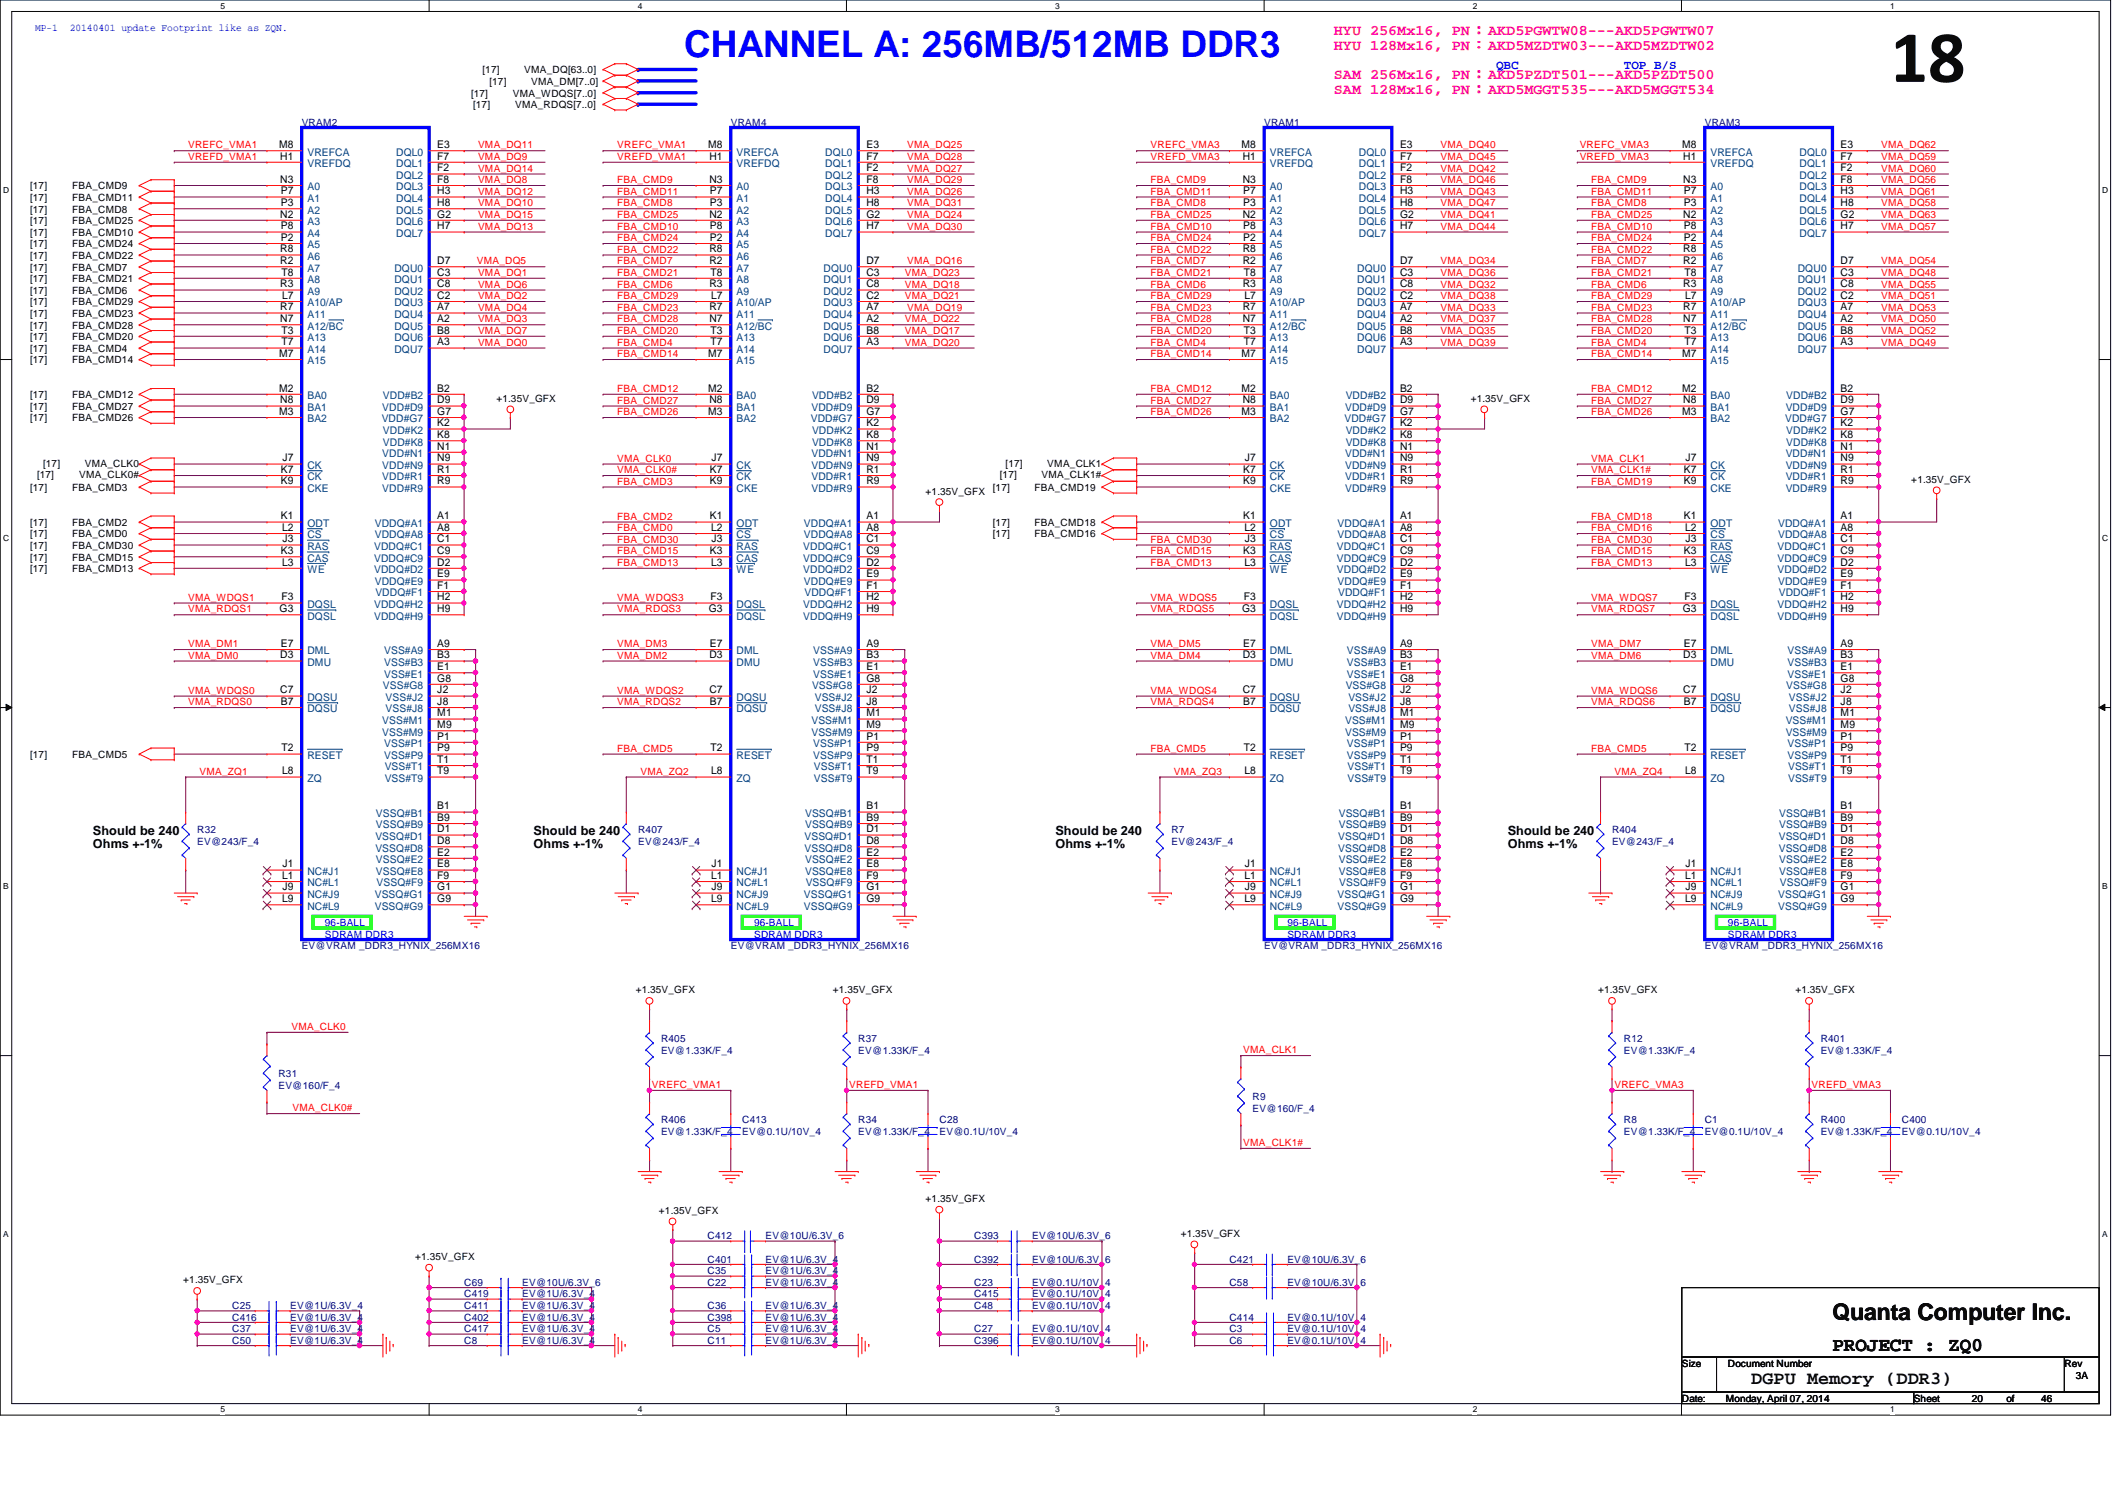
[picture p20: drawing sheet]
<svg xmlns="http://www.w3.org/2000/svg" width="297mm" height="210mm" viewBox="0 0 297 210" stroke-linecap="round" stroke-linejoin="round" font-family="sans-serif">
<defs><g id="words">
<text font-size="10.4" x="265" y="11.5">18</text>
<text font-size="5.2" fill="#00f" x="95.9" y="8">CHANNEL A: 256MB/512MB DDR3</text>
<text font-size="3.2" x="256.9" y="185">Quanta Computer Inc.</text>
<text font-size="2.8" x="256.9" y="189.3">PROJECT : ZQ0</text>
<text font-size="2.6" x="245.5" y="193.9">DGPU Memory (DDR3)</text>
<g font-size="2.1" fill="#ff0080">
<text x="187" y="4.9">HYU 256Mx16, PN：AKD5PGWTW08---AKD5PGWTW07</text>
<text x="187" y="7">HYU 128Mx16, PN：AKD5MZDTW03---AKD5MZDTW02</text>
<text x="187" y="11.1">SAM 256Mx16, PN：AKD5PZDT501---AKD5PZDT500</text>
<text x="187" y="13.2">SAM 128Mx16, PN：AKD5MGGT535---AKD5MGGT534</text>
</g>
<g font-size="1.8" fill="#00f">
<text x="209.7" y="9.7">QBC</text>
<text x="227.6" y="9.7">TOP B/S</text>
</g>
<g font-size="1.8">
<text x="13" y="117.1">Should be 240</text>
<text x="13" y="118.9">Ohms +-1%</text>
<text x="74.8" y="117.1">Should be 240</text>
<text x="74.8" y="118.9">Ohms +-1%</text>
<text x="148" y="117.1">Should be 240</text>
<text x="148" y="118.9">Ohms +-1%</text>
<text x="211.4" y="117.1">Should be 240</text>
<text x="211.4" y="118.9">Ohms +-1%</text>
</g>
<g font-size="1.5">
<text x="39.1" y="20.7">M8</text>
<text x="39.3" y="22.4">H1</text>
<text x="61.3" y="20.7">E3</text>
<text x="61.3" y="22.4">F7</text>
<text x="99.3" y="20.7">M8</text>
<text x="99.4" y="22.4">H1</text>
<text x="121.5" y="20.7">E3</text>
<text x="121.5" y="22.4">F7</text>
<text x="174" y="20.7">M8</text>
<text x="174.2" y="22.4">H1</text>
<text x="196.3" y="20.7">E3</text>
<text x="196.3" y="22.4">F7</text>
<text x="235.8" y="20.7">M8</text>
<text x="236" y="22.4">H1</text>
<text x="258" y="20.7">E3</text>
<text x="258" y="22.4">F7</text>
<text x="39.3" y="25.6">N3</text>
<text x="39.4" y="28.9">P3</text>
<text x="39.4" y="27.2">P7</text>
<text x="61.3" y="24">F2</text>
<text x="61.3" y="25.6">F8</text>
<text x="61.3" y="27.2">H3</text>
<text x="61.3" y="28.9">H8</text>
<text x="99.4" y="25.6">N3</text>
<text x="99.5" y="28.9">P3</text>
<text x="99.5" y="27.2">P7</text>
<text x="121.5" y="24">F2</text>
<text x="121.5" y="25.6">F8</text>
<text x="121.5" y="27.2">H3</text>
<text x="121.5" y="28.9">H8</text>
<text x="174.2" y="25.6">N3</text>
<text x="174.3" y="28.9">P3</text>
<text x="174.3" y="27.2">P7</text>
<text x="196.3" y="24">F2</text>
<text x="196.3" y="25.6">F8</text>
<text x="196.3" y="27.2">H3</text>
<text x="196.3" y="28.9">H8</text>
<text x="236" y="25.6">N3</text>
<text x="236" y="28.9">P3</text>
<text x="236" y="27.2">P7</text>
<text x="258" y="24">F2</text>
<text x="258" y="25.6">F8</text>
<text x="258" y="27.2">H3</text>
<text x="258" y="28.9">H8</text>
<text x="39.3" y="30.5">N2</text>
<text x="39.3" y="35.3">R8</text>
<text x="39.4" y="32.1">P8</text>
<text x="39.4" y="33.7">P2</text>
<text x="61.3" y="30.5">G2</text>
<text x="61.3" y="32.1">H7</text>
<text x="99.4" y="30.5">N2</text>
<text x="99.4" y="35.3">R8</text>
<text x="99.5" y="32.1">P8</text>
<text x="99.5" y="33.7">P2</text>
<text x="121.5" y="30.5">G2</text>
<text x="121.5" y="32.1">H7</text>
<text x="174.2" y="30.5">N2</text>
<text x="174.2" y="35.3">R8</text>
<text x="174.3" y="32.1">P8</text>
<text x="174.3" y="33.7">P2</text>
<text x="196.3" y="30.5">G2</text>
<text x="196.3" y="32.1">H7</text>
<text x="236" y="30.5">N2</text>
<text x="236" y="35.3">R8</text>
<text x="236" y="32.1">P8</text>
<text x="236" y="33.7">P2</text>
<text x="258" y="30.5">G2</text>
<text x="258" y="32.1">H7</text>
<text x="39.3" y="37">R2</text>
<text x="39.3" y="40.3">R3</text>
<text x="39.5" y="38.6">T8</text>
<text x="39.5" y="41.9">L7</text>
<text x="61.3" y="38.6">C3</text>
<text x="61.3" y="40.3">C8</text>
<text x="61.3" y="41.9">C2</text>
<text x="61.3" y="37">D7</text>
<text x="99.4" y="37">R2</text>
<text x="99.4" y="40.3">R3</text>
<text x="99.6" y="38.6">T8</text>
<text x="99.7" y="41.9">L7</text>
<text x="121.5" y="38.6">C3</text>
<text x="121.5" y="40.3">C8</text>
<text x="121.5" y="41.9">C2</text>
<text x="121.5" y="37">D7</text>
<text x="174.2" y="37">R2</text>
<text x="174.2" y="40.3">R3</text>
<text x="174.4" y="38.6">T8</text>
<text x="174.5" y="41.9">L7</text>
<text x="196.3" y="38.6">C3</text>
<text x="196.3" y="40.3">C8</text>
<text x="196.3" y="41.9">C2</text>
<text x="196.3" y="37">D7</text>
<text x="236" y="37">R2</text>
<text x="236" y="40.3">R3</text>
<text x="236.1" y="38.6">T8</text>
<text x="236.2" y="41.9">L7</text>
<text x="258" y="38.6">C3</text>
<text x="258" y="40.3">C8</text>
<text x="258" y="41.9">C2</text>
<text x="258" y="37">D7</text>
<text x="39.3" y="43.5">R7</text>
<text x="39.3" y="45.1">N7</text>
<text x="39.5" y="46.7">T3</text>
<text x="61.3" y="43.5">A7</text>
<text x="61.3" y="45.1">A2</text>
<text x="61.3" y="46.7">B8</text>
<text x="99.4" y="43.5">R7</text>
<text x="99.4" y="45.1">N7</text>
<text x="99.6" y="46.7">T3</text>
<text x="121.5" y="43.5">A7</text>
<text x="121.5" y="45.1">A2</text>
<text x="121.5" y="46.7">B8</text>
<text x="174.2" y="43.5">R7</text>
<text x="174.2" y="45.1">N7</text>
<text x="174.4" y="46.7">T3</text>
<text x="196.3" y="43.5">A7</text>
<text x="196.3" y="45.1">A2</text>
<text x="196.3" y="46.7">B8</text>
<text x="236" y="43.5">R7</text>
<text x="236" y="45.1">N7</text>
<text x="236.1" y="46.7">T3</text>
<text x="258" y="43.5">A7</text>
<text x="258" y="45.1">A2</text>
<text x="258" y="46.7">B8</text>
<text x="39.1" y="50">M7</text>
<text x="39.5" y="48.4">T7</text>
<text x="61.3" y="48.4">A3</text>
<text x="99.3" y="50">M7</text>
<text x="99.6" y="48.4">T7</text>
<text x="121.5" y="48.4">A3</text>
<text x="174" y="50">M7</text>
<text x="174.4" y="48.4">T7</text>
<text x="196.3" y="48.4">A3</text>
<text x="235.8" y="50">M7</text>
<text x="236.1" y="48.4">T7</text>
<text x="258" y="48.4">A3</text>
<text x="39.1" y="54.9">M2</text>
<text x="39.1" y="58.1">M3</text>
<text x="39.3" y="56.5">N8</text>
<text x="61.3" y="54.9">B2</text>
<text x="61.3" y="56.5">D9</text>
<text x="61.3" y="58.1">G7</text>
<text x="61.3" y="59.7">K2</text>
<text x="99.3" y="54.9">M2</text>
<text x="99.3" y="58.1">M3</text>
<text x="99.4" y="56.5">N8</text>
<text x="121.5" y="54.9">B2</text>
<text x="121.5" y="56.5">D9</text>
<text x="121.5" y="58.1">G7</text>
<text x="121.5" y="59.7">K2</text>
<text x="174" y="54.9">M2</text>
<text x="174" y="58.1">M3</text>
<text x="174.2" y="56.5">N8</text>
<text x="196.3" y="54.9">B2</text>
<text x="196.3" y="56.5">D9</text>
<text x="196.3" y="58.1">G7</text>
<text x="196.3" y="59.7">K2</text>
<text x="235.8" y="54.9">M2</text>
<text x="235.8" y="58.1">M3</text>
<text x="236" y="56.5">N8</text>
<text x="258" y="54.9">B2</text>
<text x="258" y="56.5">D9</text>
<text x="258" y="58.1">G7</text>
<text x="258" y="59.7">K2</text>
<text x="39.6" y="64.6">J7</text>
<text x="61.3" y="61.4">K8</text>
<text x="61.3" y="63">N1</text>
<text x="61.3" y="64.6">N9</text>
<text x="99.7" y="64.6">J7</text>
<text x="121.5" y="61.4">K8</text>
<text x="121.5" y="63">N1</text>
<text x="121.5" y="64.6">N9</text>
<text x="174.5" y="64.6">J7</text>
<text x="196.3" y="61.4">K8</text>
<text x="196.3" y="63">N1</text>
<text x="196.3" y="64.6">N9</text>
<text x="236.3" y="64.6">J7</text>
<text x="258" y="61.4">K8</text>
<text x="258" y="63">N1</text>
<text x="258" y="64.6">N9</text>
<text x="39.4" y="67.9">K9</text>
<text x="39.4" y="66.3">K7</text>
<text x="61.3" y="66.3">R1</text>
<text x="61.3" y="67.9">R9</text>
<text x="99.5" y="67.9">K9</text>
<text x="99.5" y="66.3">K7</text>
<text x="121.5" y="66.3">R1</text>
<text x="121.5" y="67.9">R9</text>
<text x="174.3" y="67.9">K9</text>
<text x="174.3" y="66.3">K7</text>
<text x="196.3" y="66.3">R1</text>
<text x="196.3" y="67.9">R9</text>
<text x="236" y="67.9">K9</text>
<text x="236" y="66.3">K7</text>
<text x="258" y="66.3">R1</text>
<text x="258" y="67.9">R9</text>
<text x="39.4" y="77.6">K3</text>
<text x="39.4" y="72.8">K1</text>
<text x="39.5" y="74.4">L2</text>
<text x="39.6" y="76">J3</text>
<text x="61.3" y="72.8">A1</text>
<text x="61.3" y="74.4">A8</text>
<text x="61.3" y="76">C1</text>
<text x="61.3" y="77.6">C9</text>
<text x="99.5" y="77.6">K3</text>
<text x="99.5" y="72.8">K1</text>
<text x="99.7" y="74.4">L2</text>
<text x="99.7" y="76">J3</text>
<text x="121.5" y="72.8">A1</text>
<text x="121.5" y="74.4">A8</text>
<text x="121.5" y="76">C1</text>
<text x="121.5" y="77.6">C9</text>
<text x="174.3" y="77.6">K3</text>
<text x="174.3" y="72.8">K1</text>
<text x="174.5" y="74.4">L2</text>
<text x="174.5" y="76">J3</text>
<text x="196.3" y="72.8">A1</text>
<text x="196.3" y="74.4">A8</text>
<text x="196.3" y="76">C1</text>
<text x="196.3" y="77.6">C9</text>
<text x="236" y="77.6">K3</text>
<text x="236" y="72.8">K1</text>
<text x="236.2" y="74.4">L2</text>
<text x="236.3" y="76">J3</text>
<text x="258" y="72.8">A1</text>
<text x="258" y="74.4">A8</text>
<text x="258" y="76">C1</text>
<text x="258" y="77.6">C9</text>
<text x="39.5" y="79.2">L3</text>
<text x="61.3" y="80.9">E9</text>
<text x="61.3" y="82.5">F1</text>
<text x="61.3" y="79.2">D2</text>
<text x="99.7" y="79.2">L3</text>
<text x="121.5" y="80.9">E9</text>
<text x="121.5" y="82.5">F1</text>
<text x="121.5" y="79.2">D2</text>
<text x="174.5" y="79.2">L3</text>
<text x="196.3" y="80.9">E9</text>
<text x="196.3" y="82.5">F1</text>
<text x="196.3" y="79.2">D2</text>
<text x="236.2" y="79.2">L3</text>
<text x="258" y="80.9">E9</text>
<text x="258" y="82.5">F1</text>
<text x="258" y="79.2">D2</text>
<text x="39.2" y="85.8">G3</text>
<text x="39.5" y="84.1">F3</text>
<text x="61.3" y="84.1">H2</text>
<text x="61.3" y="85.8">H9</text>
<text x="99.4" y="85.8">G3</text>
<text x="99.6" y="84.1">F3</text>
<text x="121.5" y="84.1">H2</text>
<text x="121.5" y="85.8">H9</text>
<text x="174.1" y="85.8">G3</text>
<text x="174.4" y="84.1">F3</text>
<text x="196.3" y="84.1">H2</text>
<text x="196.3" y="85.8">H9</text>
<text x="235.9" y="85.8">G3</text>
<text x="236.1" y="84.1">F3</text>
<text x="258" y="84.1">H2</text>
<text x="258" y="85.8">H9</text>
<text x="39.3" y="92.2">D3</text>
<text x="39.4" y="90.6">E7</text>
<text x="61.3" y="90.6">A9</text>
<text x="61.3" y="93.9">E1</text>
<text x="61.3" y="92.2">B3</text>
<text x="61.3" y="95.5">G8</text>
<text x="99.4" y="92.2">D3</text>
<text x="99.5" y="90.6">E7</text>
<text x="121.5" y="90.6">A9</text>
<text x="121.5" y="93.9">E1</text>
<text x="121.5" y="92.2">B3</text>
<text x="121.5" y="95.5">G8</text>
<text x="174.2" y="92.2">D3</text>
<text x="174.3" y="90.6">E7</text>
<text x="196.3" y="90.6">A9</text>
<text x="196.3" y="93.9">E1</text>
<text x="196.3" y="92.2">B3</text>
<text x="196.3" y="95.5">G8</text>
<text x="236" y="92.2">D3</text>
<text x="236" y="90.6">E7</text>
<text x="258" y="90.6">A9</text>
<text x="258" y="93.9">E1</text>
<text x="258" y="92.2">B3</text>
<text x="258" y="95.5">G8</text>
<text x="39.3" y="97.2">C7</text>
<text x="39.4" y="98.8">B7</text>
<text x="61.3" y="97.2">J2</text>
<text x="61.3" y="98.8">J8</text>
<text x="61.3" y="100.4">M1</text>
<text x="99.4" y="97.2">C7</text>
<text x="99.5" y="98.8">B7</text>
<text x="121.5" y="97.2">J2</text>
<text x="121.5" y="98.8">J8</text>
<text x="121.5" y="100.4">M1</text>
<text x="174.2" y="97.2">C7</text>
<text x="174.3" y="98.8">B7</text>
<text x="196.3" y="97.2">J2</text>
<text x="196.3" y="98.8">J8</text>
<text x="196.3" y="100.4">M1</text>
<text x="236" y="97.2">C7</text>
<text x="236" y="98.8">B7</text>
<text x="258" y="97.2">J2</text>
<text x="258" y="98.8">J8</text>
<text x="258" y="100.4">M1</text>
<text x="39.5" y="105.3">T2</text>
<text x="61.3" y="102">M9</text>
<text x="61.3" y="103.6">P1</text>
<text x="61.3" y="105.3">P9</text>
<text x="61.3" y="106.9">T1</text>
<text x="99.6" y="105.3">T2</text>
<text x="121.5" y="102">M9</text>
<text x="121.5" y="103.6">P1</text>
<text x="121.5" y="105.3">P9</text>
<text x="121.5" y="106.9">T1</text>
<text x="174.4" y="105.3">T2</text>
<text x="196.3" y="102">M9</text>
<text x="196.3" y="103.6">P1</text>
<text x="196.3" y="105.3">P9</text>
<text x="196.3" y="106.9">T1</text>
<text x="236.1" y="105.3">T2</text>
<text x="258" y="102">M9</text>
<text x="258" y="103.6">P1</text>
<text x="258" y="105.3">P9</text>
<text x="258" y="106.9">T1</text>
<text x="39.5" y="108.5">L8</text>
<text x="61.3" y="113.4">B1</text>
<text x="61.3" y="108.5">T9</text>
<text x="99.7" y="108.5">L8</text>
<text x="121.5" y="113.4">B1</text>
<text x="121.5" y="108.5">T9</text>
<text x="174.5" y="108.5">L8</text>
<text x="196.3" y="113.4">B1</text>
<text x="196.3" y="108.5">T9</text>
<text x="236.2" y="108.5">L8</text>
<text x="258" y="113.4">B1</text>
<text x="258" y="108.5">T9</text>
<text x="61.3" y="116.6">D1</text>
<text x="61.3" y="115">B9</text>
<text x="61.3" y="118.3">D8</text>
<text x="61.3" y="119.9">E2</text>
<text x="121.5" y="116.6">D1</text>
<text x="121.5" y="115">B9</text>
<text x="121.5" y="118.3">D8</text>
<text x="121.5" y="119.9">E2</text>
<text x="196.3" y="116.6">D1</text>
<text x="196.3" y="115">B9</text>
<text x="196.3" y="118.3">D8</text>
<text x="196.3" y="119.9">E2</text>
<text x="258" y="116.6">D1</text>
<text x="258" y="115">B9</text>
<text x="258" y="118.3">D8</text>
<text x="258" y="119.9">E2</text>
<text x="39.5" y="123.1">L1</text>
<text x="39.6" y="121.5">J1</text>
<text x="39.6" y="124.8">J9</text>
<text x="61.3" y="121.5">E8</text>
<text x="61.3" y="123.1">F9</text>
<text x="61.3" y="124.8">G1</text>
<text x="99.7" y="123.1">L1</text>
<text x="99.7" y="121.5">J1</text>
<text x="99.7" y="124.8">J9</text>
<text x="121.5" y="121.5">E8</text>
<text x="121.5" y="123.1">F9</text>
<text x="121.5" y="124.8">G1</text>
<text x="174.5" y="123.1">L1</text>
<text x="174.5" y="121.5">J1</text>
<text x="174.5" y="124.8">J9</text>
<text x="196.3" y="121.5">E8</text>
<text x="196.3" y="123.1">F9</text>
<text x="196.3" y="124.8">G1</text>
<text x="236.2" y="123.1">L1</text>
<text x="236.3" y="121.5">J1</text>
<text x="236.3" y="124.8">J9</text>
<text x="258" y="121.5">E8</text>
<text x="258" y="123.1">F9</text>
<text x="258" y="124.8">G1</text>
<text x="39.5" y="126.4">L9</text>
<text x="61.3" y="126.4">G9</text>
<text x="99.7" y="126.4">L9</text>
<text x="121.5" y="126.4">G9</text>
<text x="174.5" y="126.4">L9</text>
<text x="196.3" y="126.4">G9</text>
<text x="236.2" y="126.4">L9</text>
<text x="258" y="126.4">G9</text>
</g>
<g font-size="1.5" fill="#004080">
<text x="43.1" y="21.8">VREFCA</text>
<text x="43.1" y="23.4">VREFDQ</text>
<text x="55.5" y="21.8">DQL0</text>
<text x="55.5" y="23.4">DQL1</text>
<text x="103.2" y="21.8">VREFCA</text>
<text x="103.2" y="23.4">VREFDQ</text>
<text x="115.7" y="21.8">DQL0</text>
<text x="115.7" y="23.4">DQL1</text>
<text x="178" y="21.8">VREFCA</text>
<text x="178" y="23.4">VREFDQ</text>
<text x="190.5" y="21.8">DQL0</text>
<text x="190.5" y="23.4">DQL1</text>
<text x="239.8" y="21.8">VREFCA</text>
<text x="239.8" y="23.4">VREFDQ</text>
<text x="252.3" y="21.8">DQL0</text>
<text x="252.3" y="23.4">DQL1</text>
<text x="43.1" y="29.9">A2</text>
<text x="43.1" y="26.7">A0</text>
<text x="43.1" y="28.3">A1</text>
<text x="55.5" y="25.1">DQL2</text>
<text x="55.5" y="26.7">DQL3</text>
<text x="55.5" y="28.3">DQL4</text>
<text x="55.5" y="29.9">DQL5</text>
<text x="103.2" y="29.9">A2</text>
<text x="103.2" y="26.7">A0</text>
<text x="103.2" y="28.3">A1</text>
<text x="115.7" y="25.1">DQL2</text>
<text x="115.7" y="26.7">DQL3</text>
<text x="115.7" y="28.3">DQL4</text>
<text x="115.7" y="29.9">DQL5</text>
<text x="178" y="29.9">A2</text>
<text x="178" y="26.7">A0</text>
<text x="178" y="28.3">A1</text>
<text x="190.5" y="25.1">DQL2</text>
<text x="190.5" y="26.7">DQL3</text>
<text x="190.5" y="28.3">DQL4</text>
<text x="190.5" y="29.9">DQL5</text>
<text x="239.8" y="29.9">A2</text>
<text x="239.8" y="26.7">A0</text>
<text x="239.8" y="28.3">A1</text>
<text x="252.3" y="25.1">DQL2</text>
<text x="252.3" y="26.7">DQL3</text>
<text x="252.3" y="28.3">DQL4</text>
<text x="252.3" y="29.9">DQL5</text>
<text x="43.1" y="31.5">A3</text>
<text x="43.1" y="33.2">A4</text>
<text x="43.1" y="34.8">A5</text>
<text x="55.5" y="31.5">DQL6</text>
<text x="55.5" y="33.2">DQL7</text>
<text x="103.2" y="31.5">A3</text>
<text x="103.2" y="33.2">A4</text>
<text x="103.2" y="34.8">A5</text>
<text x="115.7" y="31.5">DQL6</text>
<text x="115.7" y="33.2">DQL7</text>
<text x="178" y="31.5">A3</text>
<text x="178" y="33.2">A4</text>
<text x="178" y="34.8">A5</text>
<text x="190.5" y="31.5">DQL6</text>
<text x="190.5" y="33.2">DQL7</text>
<text x="239.8" y="31.5">A3</text>
<text x="239.8" y="33.2">A4</text>
<text x="239.8" y="34.8">A5</text>
<text x="252.3" y="31.5">DQL6</text>
<text x="252.3" y="33.2">DQL7</text>
<text x="43.1" y="36.4">A6</text>
<text x="43.1" y="38.1">A7</text>
<text x="43.1" y="39.7">A8</text>
<text x="43.1" y="41.3">A9</text>
<text x="55.3" y="39.7">DQU1</text>
<text x="55.3" y="41.3">DQU2</text>
<text x="55.3" y="38.1">DQU0</text>
<text x="103.2" y="36.4">A6</text>
<text x="103.2" y="38.1">A7</text>
<text x="103.2" y="39.7">A8</text>
<text x="103.2" y="41.3">A9</text>
<text x="115.4" y="39.7">DQU1</text>
<text x="115.4" y="41.3">DQU2</text>
<text x="115.4" y="38.1">DQU0</text>
<text x="178" y="36.4">A6</text>
<text x="178" y="38.1">A7</text>
<text x="178" y="39.7">A8</text>
<text x="178" y="41.3">A9</text>
<text x="190.2" y="39.7">DQU1</text>
<text x="190.2" y="41.3">DQU2</text>
<text x="190.2" y="38.1">DQU0</text>
<text x="239.8" y="36.4">A6</text>
<text x="239.8" y="38.1">A7</text>
<text x="239.8" y="39.7">A8</text>
<text x="239.8" y="41.3">A9</text>
<text x="252" y="39.7">DQU1</text>
<text x="252" y="41.3">DQU2</text>
<text x="252" y="38.1">DQU0</text>
<text x="43.1" y="42.9">A10/AP</text>
<text x="43.1" y="44.5">A11</text>
<text x="43.1" y="46.2">A12/BC</text>
<text x="43.1" y="47.8">A13</text>
<text x="55.3" y="42.9">DQU3</text>
<text x="55.3" y="44.5">DQU4</text>
<text x="55.3" y="46.2">DQU5</text>
<text x="55.3" y="47.8">DQU6</text>
<text x="103.2" y="42.9">A10/AP</text>
<text x="103.2" y="44.5">A11</text>
<text x="103.2" y="46.2">A12/BC</text>
<text x="103.2" y="47.8">A13</text>
<text x="115.4" y="42.9">DQU3</text>
<text x="115.4" y="44.5">DQU4</text>
<text x="115.4" y="46.2">DQU5</text>
<text x="115.4" y="47.8">DQU6</text>
<text x="178" y="42.9">A10/AP</text>
<text x="178" y="44.5">A11</text>
<text x="178" y="46.2">A12/BC</text>
<text x="178" y="47.8">A13</text>
<text x="190.2" y="42.9">DQU3</text>
<text x="190.2" y="44.5">DQU4</text>
<text x="190.2" y="46.2">DQU5</text>
<text x="190.2" y="47.8">DQU6</text>
<text x="239.8" y="42.9">A10/AP</text>
<text x="239.8" y="44.5">A11</text>
<text x="239.8" y="46.2">A12/BC</text>
<text x="239.8" y="47.8">A13</text>
<text x="252" y="42.9">DQU3</text>
<text x="252" y="44.5">DQU4</text>
<text x="252" y="46.2">DQU5</text>
<text x="252" y="47.8">DQU6</text>
<text x="43.1" y="49.4">A14</text>
<text x="43.1" y="51.1">A15</text>
<text x="55.3" y="49.4">DQU7</text>
<text x="103.2" y="49.4">A14</text>
<text x="103.2" y="51.1">A15</text>
<text x="115.4" y="49.4">DQU7</text>
<text x="178" y="49.4">A14</text>
<text x="178" y="51.1">A15</text>
<text x="190.2" y="49.4">DQU7</text>
<text x="239.8" y="49.4">A14</text>
<text x="239.8" y="51.1">A15</text>
<text x="252" y="49.4">DQU7</text>
<text x="43.1" y="55.9">BA0</text>
<text x="43.1" y="57.6">BA1</text>
<text x="43.1" y="59.2">BA2</text>
<text x="53.5" y="59.2">VDD#G7</text>
<text x="53.6" y="57.6">VDD#D9</text>
<text x="53.7" y="55.9">VDD#B2</text>
<text x="103.2" y="55.9">BA0</text>
<text x="103.2" y="57.6">BA1</text>
<text x="103.2" y="59.2">BA2</text>
<text x="113.7" y="59.2">VDD#G7</text>
<text x="113.7" y="57.6">VDD#D9</text>
<text x="113.8" y="55.9">VDD#B2</text>
<text x="178" y="55.9">BA0</text>
<text x="178" y="57.6">BA1</text>
<text x="178" y="59.2">BA2</text>
<text x="188.5" y="59.2">VDD#G7</text>
<text x="188.5" y="57.6">VDD#D9</text>
<text x="188.6" y="55.9">VDD#B2</text>
<text x="239.8" y="55.9">BA0</text>
<text x="239.8" y="57.6">BA1</text>
<text x="239.8" y="59.2">BA2</text>
<text x="250.2" y="59.2">VDD#G7</text>
<text x="250.3" y="57.6">VDD#D9</text>
<text x="250.4" y="55.9">VDD#B2</text>
<text x="43.1" y="65.7">CK</text>
<text x="53.6" y="64.1">VDD#N1</text>
<text x="53.6" y="65.7">VDD#N9</text>
<text x="53.7" y="60.8">VDD#K2</text>
<text x="53.7" y="62.4">VDD#K8</text>
<text x="103.2" y="65.7">CK</text>
<text x="113.7" y="64.1">VDD#N1</text>
<text x="113.7" y="65.7">VDD#N9</text>
<text x="113.8" y="60.8">VDD#K2</text>
<text x="113.8" y="62.4">VDD#K8</text>
<text x="178" y="65.7">CK</text>
<text x="188.5" y="64.1">VDD#N1</text>
<text x="188.5" y="65.7">VDD#N9</text>
<text x="188.6" y="60.8">VDD#K2</text>
<text x="188.6" y="62.4">VDD#K8</text>
<text x="239.8" y="65.7">CK</text>
<text x="250.3" y="64.1">VDD#N1</text>
<text x="250.3" y="65.7">VDD#N9</text>
<text x="250.4" y="60.8">VDD#K2</text>
<text x="250.4" y="62.4">VDD#K8</text>
<text x="43.1" y="68.9">CKE</text>
<text x="43.1" y="67.3">CK</text>
<text x="53.6" y="67.3">VDD#R1</text>
<text x="53.6" y="68.9">VDD#R9</text>
<text x="103.2" y="68.9">CKE</text>
<text x="103.2" y="67.3">CK</text>
<text x="113.7" y="67.3">VDD#R1</text>
<text x="113.7" y="68.9">VDD#R9</text>
<text x="178" y="68.9">CKE</text>
<text x="178" y="67.3">CK</text>
<text x="188.5" y="67.3">VDD#R1</text>
<text x="188.5" y="68.9">VDD#R9</text>
<text x="239.8" y="68.9">CKE</text>
<text x="239.8" y="67.3">CK</text>
<text x="250.3" y="67.3">VDD#R1</text>
<text x="250.3" y="68.9">VDD#R9</text>
<text x="43.1" y="77">RAS</text>
<text x="43.1" y="75.4">CS</text>
<text x="43.1" y="73.8">ODT</text>
<text x="52.4" y="77">VDDQ#C1</text>
<text x="52.5" y="73.8">VDDQ#A1</text>
<text x="52.5" y="75.4">VDDQ#A8</text>
<text x="103.2" y="77">RAS</text>
<text x="103.2" y="75.4">CS</text>
<text x="103.2" y="73.8">ODT</text>
<text x="112.6" y="77">VDDQ#C1</text>
<text x="112.7" y="73.8">VDDQ#A1</text>
<text x="112.7" y="75.4">VDDQ#A8</text>
<text x="178" y="77">RAS</text>
<text x="178" y="75.4">CS</text>
<text x="178" y="73.8">ODT</text>
<text x="187.4" y="77">VDDQ#C1</text>
<text x="187.5" y="73.8">VDDQ#A1</text>
<text x="187.5" y="75.4">VDDQ#A8</text>
<text x="239.8" y="77">RAS</text>
<text x="239.8" y="75.4">CS</text>
<text x="239.8" y="73.8">ODT</text>
<text x="249.2" y="77">VDDQ#C1</text>
<text x="249.3" y="73.8">VDDQ#A1</text>
<text x="249.3" y="75.4">VDDQ#A8</text>
<text x="43.1" y="80.3">WE</text>
<text x="43.1" y="78.7">CAS</text>
<text x="52.4" y="78.7">VDDQ#C9</text>
<text x="52.4" y="80.3">VDDQ#D2</text>
<text x="52.5" y="82">VDDQ#E9</text>
<text x="52.6" y="83.6">VDDQ#F1</text>
<text x="103.2" y="80.3">WE</text>
<text x="103.2" y="78.7">CAS</text>
<text x="112.6" y="78.7">VDDQ#C9</text>
<text x="112.6" y="80.3">VDDQ#D2</text>
<text x="112.7" y="82">VDDQ#E9</text>
<text x="112.8" y="83.6">VDDQ#F1</text>
<text x="178" y="80.3">WE</text>
<text x="178" y="78.7">CAS</text>
<text x="187.4" y="78.7">VDDQ#C9</text>
<text x="187.4" y="80.3">VDDQ#D2</text>
<text x="187.5" y="82">VDDQ#E9</text>
<text x="187.6" y="83.6">VDDQ#F1</text>
<text x="239.8" y="80.3">WE</text>
<text x="239.8" y="78.7">CAS</text>
<text x="249.2" y="78.7">VDDQ#C9</text>
<text x="249.2" y="80.3">VDDQ#D2</text>
<text x="249.3" y="82">VDDQ#E9</text>
<text x="249.3" y="83.6">VDDQ#F1</text>
<text x="43.1" y="85.2">DQSL</text>
<text x="43.1" y="86.8">DQSL</text>
<text x="52.4" y="85.2">VDDQ#H2</text>
<text x="52.4" y="86.8">VDDQ#H9</text>
<text x="103.2" y="85.2">DQSL</text>
<text x="103.2" y="86.8">DQSL</text>
<text x="112.6" y="85.2">VDDQ#H2</text>
<text x="112.6" y="86.8">VDDQ#H9</text>
<text x="178" y="85.2">DQSL</text>
<text x="178" y="86.8">DQSL</text>
<text x="187.4" y="85.2">VDDQ#H2</text>
<text x="187.4" y="86.8">VDDQ#H9</text>
<text x="239.8" y="85.2">DQSL</text>
<text x="239.8" y="86.8">DQSL</text>
<text x="249.2" y="85.2">VDDQ#H2</text>
<text x="249.2" y="86.8">VDDQ#H9</text>
<text x="43.1" y="93.3">DMU</text>
<text x="43.1" y="91.7">DML</text>
<text x="53.8" y="91.7">VSS#A9</text>
<text x="53.8" y="95">VSS#E1</text>
<text x="53.8" y="93.3">VSS#B3</text>
<text x="103.2" y="93.3">DMU</text>
<text x="103.2" y="91.7">DML</text>
<text x="114" y="91.7">VSS#A9</text>
<text x="114" y="95">VSS#E1</text>
<text x="114" y="93.3">VSS#B3</text>
<text x="178" y="93.3">DMU</text>
<text x="178" y="91.7">DML</text>
<text x="188.8" y="91.7">VSS#A9</text>
<text x="188.8" y="95">VSS#E1</text>
<text x="188.8" y="93.3">VSS#B3</text>
<text x="239.8" y="93.3">DMU</text>
<text x="239.8" y="91.7">DML</text>
<text x="250.6" y="91.7">VSS#A9</text>
<text x="250.6" y="95">VSS#E1</text>
<text x="250.6" y="93.3">VSS#B3</text>
<text x="43.1" y="99.8">DQSU</text>
<text x="43.1" y="98.2">DQSU</text>
<text x="53.6" y="101.4">VSS#M1</text>
<text x="53.7" y="96.6">VSS#G8</text>
<text x="54.1" y="98.2">VSS#J2</text>
<text x="54.1" y="99.8">VSS#J8</text>
<text x="103.2" y="99.8">DQSU</text>
<text x="103.2" y="98.2">DQSU</text>
<text x="113.7" y="101.4">VSS#M1</text>
<text x="113.8" y="96.6">VSS#G8</text>
<text x="114.2" y="98.2">VSS#J2</text>
<text x="114.2" y="99.8">VSS#J8</text>
<text x="178" y="99.8">DQSU</text>
<text x="178" y="98.2">DQSU</text>
<text x="188.5" y="101.4">VSS#M1</text>
<text x="188.6" y="96.6">VSS#G8</text>
<text x="189" y="98.2">VSS#J2</text>
<text x="189" y="99.8">VSS#J8</text>
<text x="239.8" y="99.8">DQSU</text>
<text x="239.8" y="98.2">DQSU</text>
<text x="250.3" y="101.4">VSS#M1</text>
<text x="250.4" y="96.6">VSS#G8</text>
<text x="250.8" y="98.2">VSS#J2</text>
<text x="250.8" y="99.8">VSS#J8</text>
<text x="43.1" y="106.3">RESET</text>
<text x="53.6" y="103.1">VSS#M9</text>
<text x="53.8" y="104.7">VSS#P1</text>
<text x="53.8" y="106.3">VSS#P9</text>
<text x="53.9" y="107.9">VSS#T1</text>
<text x="103.2" y="106.3">RESET</text>
<text x="113.7" y="103.1">VSS#M9</text>
<text x="114" y="104.7">VSS#P1</text>
<text x="114" y="106.3">VSS#P9</text>
<text x="114.1" y="107.9">VSS#T1</text>
<text x="178" y="106.3">RESET</text>
<text x="188.5" y="103.1">VSS#M9</text>
<text x="188.8" y="104.7">VSS#P1</text>
<text x="188.8" y="106.3">VSS#P9</text>
<text x="188.9" y="107.9">VSS#T1</text>
<text x="239.8" y="106.3">RESET</text>
<text x="250.3" y="103.1">VSS#M9</text>
<text x="250.6" y="104.7">VSS#P1</text>
<text x="250.6" y="106.3">VSS#P9</text>
<text x="250.7" y="107.9">VSS#T1</text>
<text x="43.1" y="109.6">ZQ</text>
<text x="53.9" y="109.6">VSS#T9</text>
<text x="103.2" y="109.6">ZQ</text>
<text x="114.1" y="109.6">VSS#T9</text>
<text x="178" y="109.6">ZQ</text>
<text x="188.9" y="109.6">VSS#T9</text>
<text x="239.8" y="109.6">ZQ</text>
<text x="250.7" y="109.6">VSS#T9</text>
<text x="52.6" y="117.7">VSSQ#D1</text>
<text x="52.6" y="119.3">VSSQ#D8</text>
<text x="52.7" y="114.5">VSSQ#B1</text>
<text x="52.7" y="116.1">VSSQ#B9</text>
<text x="112.8" y="117.7">VSSQ#D1</text>
<text x="112.8" y="119.3">VSSQ#D8</text>
<text x="112.9" y="114.5">VSSQ#B1</text>
<text x="112.9" y="116.1">VSSQ#B9</text>
<text x="187.6" y="117.7">VSSQ#D1</text>
<text x="187.6" y="119.3">VSSQ#D8</text>
<text x="187.7" y="114.5">VSSQ#B1</text>
<text x="187.7" y="116.1">VSSQ#B9</text>
<text x="249.3" y="117.7">VSSQ#D1</text>
<text x="249.3" y="119.3">VSSQ#D8</text>
<text x="249.4" y="114.5">VSSQ#B1</text>
<text x="249.4" y="116.1">VSSQ#B9</text>
<text x="43.1" y="122.6">NC#J1</text>
<text x="43.1" y="124.2">NC#L1</text>
<text x="43.1" y="125.8">NC#J9</text>
<text x="52.5" y="125.8">VSSQ#G1</text>
<text x="52.7" y="120.9">VSSQ#E2</text>
<text x="52.7" y="122.6">VSSQ#E8</text>
<text x="52.8" y="124.2">VSSQ#F9</text>
<text x="103.2" y="122.6">NC#J1</text>
<text x="103.2" y="124.2">NC#L1</text>
<text x="103.2" y="125.8">NC#J9</text>
<text x="112.7" y="125.8">VSSQ#G1</text>
<text x="112.9" y="120.9">VSSQ#E2</text>
<text x="112.9" y="122.6">VSSQ#E8</text>
<text x="112.9" y="124.2">VSSQ#F9</text>
<text x="178" y="122.6">NC#J1</text>
<text x="178" y="124.2">NC#L1</text>
<text x="178" y="125.8">NC#J9</text>
<text x="187.5" y="125.8">VSSQ#G1</text>
<text x="187.7" y="120.9">VSSQ#E2</text>
<text x="187.7" y="122.6">VSSQ#E8</text>
<text x="187.7" y="124.2">VSSQ#F9</text>
<text x="239.8" y="122.6">NC#J1</text>
<text x="239.8" y="124.2">NC#L1</text>
<text x="239.8" y="125.8">NC#J9</text>
<text x="249.3" y="125.8">VSSQ#G1</text>
<text x="249.4" y="120.9">VSSQ#E2</text>
<text x="249.4" y="122.6">VSSQ#E8</text>
<text x="249.5" y="124.2">VSSQ#F9</text>
<text x="43.1" y="127.5">NC#L9</text>
<text x="52.5" y="127.5">VSSQ#G9</text>
<text x="103.2" y="127.5">NC#L9</text>
<text x="112.7" y="127.5">VSSQ#G9</text>
<text x="178" y="127.5">NC#L9</text>
<text x="187.5" y="127.5">VSSQ#G9</text>
<text x="239.8" y="127.5">NC#L9</text>
<text x="249.3" y="127.5">VSSQ#G9</text>
</g>
<g font-size="1.4" fill="#00f">
<text x="4.9" y="4.4">MP-1</text>
<text x="9.8" y="4.4">20140401 update Footprint like as ZQN.</text>
<text x="45.5" y="129.8">96-BALL</text>
<text x="45.5" y="131.4">SDRAM DDR3</text>
<text x="105.7" y="129.8">96-BALL</text>
<text x="105.7" y="131.4">SDRAM DDR3</text>
<text x="180.5" y="129.8">96-BALL</text>
<text x="180.5" y="131.4">SDRAM DDR3</text>
<text x="242.2" y="129.8">96-BALL</text>
<text x="242.2" y="131.4">SDRAM DDR3</text>
</g>
<g font-size="1.4">
<text x="67.6" y="10.3">[17]</text>
<text x="68.6" y="11.9">[17]</text>
<text x="73.5" y="10.3">VMA_DQ[63..0]</text>
<text x="74.5" y="11.9">VMA_DM[7..0]</text>
<text x="66" y="13.5">[17]</text>
<text x="66.3" y="15.2">[17]</text>
<text x="71.9" y="13.5">VMA_WDQS[7..0]</text>
<text x="72.2" y="15.2">VMA_RDQS[7..0]</text>
<text x="4.2" y="29.8">[17]</text>
<text x="4.2" y="26.5">[17]</text>
<text x="4.2" y="28.2">[17]</text>
<text x="10.1" y="29.8">FBA_CMD8</text>
<text x="10.1" y="26.5">FBA_CMD9</text>
<text x="10.1" y="28.2">FBA_CMD11</text>
<text x="4.2" y="33">[17]</text>
<text x="4.2" y="34.7">[17]</text>
<text x="4.2" y="31.4">[17]</text>
<text x="10.1" y="33">FBA_CMD10</text>
<text x="10.1" y="34.7">FBA_CMD24</text>
<text x="10.1" y="31.4">FBA_CMD25</text>
<text x="4.2" y="41.1">[17]</text>
<text x="4.2" y="37.9">[17]</text>
<text x="4.2" y="39.5">[17]</text>
<text x="4.2" y="36.3">[17]</text>
<text x="10.1" y="41.1">FBA_CMD6</text>
<text x="10.1" y="37.9">FBA_CMD7</text>
<text x="10.1" y="39.5">FBA_CMD21</text>
<text x="10.1" y="36.3">FBA_CMD22</text>
<text x="4.2" y="47.7">[17]</text>
<text x="4.2" y="44.4">[17]</text>
<text x="4.2" y="46.1">[17]</text>
<text x="4.2" y="42.8">[17]</text>
<text x="10.1" y="47.7">FBA_CMD20</text>
<text x="10.1" y="44.4">FBA_CMD23</text>
<text x="10.1" y="46.1">FBA_CMD28</text>
<text x="10.1" y="42.8">FBA_CMD29</text>
<text x="4.2" y="49.3">[17]</text>
<text x="4.2" y="50.9">[17]</text>
<text x="10.1" y="49.3">FBA_CMD4</text>
<text x="10.1" y="50.9">FBA_CMD14</text>
<text x="4.2" y="55.8">[17]</text>
<text x="4.2" y="59.1">[17]</text>
<text x="4.2" y="57.4">[17]</text>
<text x="10.1" y="55.8">FBA_CMD12</text>
<text x="10.1" y="59.1">FBA_CMD26</text>
<text x="10.1" y="57.4">FBA_CMD27</text>
<text x="69.6" y="56.3">+1.35V_GFX</text>
<text x="206.2" y="56.3">+1.35V_GFX</text>
<text x="6.1" y="65.4">[17]</text>
<text x="11.9" y="65.4">VMA_CLK0</text>
<text x="141" y="65.4">[17]</text>
<text x="146.8" y="65.4">VMA_CLK1</text>
<text x="4.2" y="68.8">[17]</text>
<text x="5.2" y="67">[17]</text>
<text x="10.1" y="68.8">FBA_CMD3</text>
<text x="11.1" y="67">VMA_CLK0#</text>
<text x="129.7" y="69.3">+1.35V_GFX</text>
<text x="139.2" y="68.8">[17]</text>
<text x="140.2" y="67">[17]</text>
<text x="145" y="68.8">FBA_CMD19</text>
<text x="146" y="67">VMA_CLK1#</text>
<text x="267.9" y="67.6">+1.35V_GFX</text>
<text x="4.2" y="75.3">[17]</text>
<text x="4.2" y="73.7">[17]</text>
<text x="4.2" y="76.9">[17]</text>
<text x="10.1" y="75.3">FBA_CMD0</text>
<text x="10.1" y="73.7">FBA_CMD2</text>
<text x="10.1" y="76.9">FBA_CMD30</text>
<text x="139.2" y="75.3">[17]</text>
<text x="139.2" y="73.7">[17]</text>
<text x="145" y="75.3">FBA_CMD16</text>
<text x="145" y="73.7">FBA_CMD18</text>
<text x="4.2" y="80.2">[17]</text>
<text x="4.2" y="78.6">[17]</text>
<text x="10.1" y="80.2">FBA_CMD13</text>
<text x="10.1" y="78.6">FBA_CMD15</text>
<text x="4.2" y="106.2">[17]</text>
<text x="10.1" y="106.2">FBA_CMD5</text>
<text x="89.1" y="139.2">+1.35V_GFX</text>
<text x="116.8" y="139.2">+1.35V_GFX</text>
<text x="224" y="139.2">+1.35V_GFX</text>
<text x="251.7" y="139.2">+1.35V_GFX</text>
<text x="92.4" y="170.1">+1.35V_GFX</text>
<text x="129.7" y="168.4">+1.35V_GFX</text>
<text x="165.5" y="173.3">+1.35V_GFX</text>
<text x="25.7" y="179.8">+1.35V_GFX</text>
<text x="58.2" y="176.6">+1.35V_GFX</text>
<text x="235.8" y="191.5">Size</text>
<text x="242.2" y="191.5">Document Number</text>
<text x="289.4" y="191.5">Rev</text>
<text x="235.8" y="196.4">Date:</text>
<text x="241.9" y="196.4">Monday, April 07, 2014</text>
<text x="268.3" y="196.4">Sheet</text>
<text x="276.4" y="196.4">20</text>
<text x="281.3" y="196.4">of</text>
<text x="286.1" y="196.4">46</text>
<text x="291" y="193.2">3A</text>
</g>
<g font-size="1.4" fill="#000080">
<text x="42.3" y="17.6">VRAM2</text>
<text x="102.4" y="17.6">VRAM4</text>
<text x="177.2" y="17.6">VRAM1</text>
<text x="239" y="17.6">VRAM3</text>
<text x="27.6" y="116.8">R32</text>
<text x="27.6" y="118.4">EV@243/F_4</text>
<text x="89.4" y="116.8">R407</text>
<text x="89.4" y="118.4">EV@243/F_4</text>
<text x="164.2" y="116.8">R7</text>
<text x="164.2" y="118.4">EV@243/F_4</text>
<text x="226" y="116.8">R404</text>
<text x="226" y="118.4">EV@243/F_4</text>
<text x="42.3" y="133">EV@VRAM _DDR3_HYNIX_256MX16</text>
<text x="102.4" y="133">EV@VRAM _DDR3_HYNIX_256MX16</text>
<text x="177.2" y="133">EV@VRAM _DDR3_HYNIX_256MX16</text>
<text x="239" y="133">EV@VRAM _DDR3_HYNIX_256MX16</text>
<text x="92.7" y="146">R405</text>
<text x="92.7" y="147.7">EV@1.33K/F_4</text>
<text x="120.3" y="146">R37</text>
<text x="120.3" y="147.7">EV@1.33K/F_4</text>
<text x="227.6" y="146">R12</text>
<text x="227.6" y="147.7">EV@1.33K/F_4</text>
<text x="255.2" y="146">R401</text>
<text x="255.2" y="147.7">EV@1.33K/F_4</text>
<text x="39" y="150.9">R31</text>
<text x="39" y="152.5">EV@160/F_4</text>
<text x="175.6" y="154.1">R9</text>
<text x="175.6" y="155.8">EV@160/F_4</text>
<text x="92.7" y="157.4">R406</text>
<text x="92.7" y="159">EV@1.33K/F_4</text>
<text x="104.1" y="157.4">C413</text>
<text x="104.1" y="159">EV@0.1U/10V_4</text>
<text x="120.3" y="157.4">R34</text>
<text x="120.3" y="159">EV@1.33K/F_4</text>
<text x="131.7" y="157.4">C28</text>
<text x="131.7" y="159">EV@0.1U/10V_4</text>
<text x="227.6" y="157.4">R8</text>
<text x="227.6" y="159">EV@1.33K/F_4</text>
<text x="239" y="157.4">C1</text>
<text x="239" y="159">EV@0.1U/10V_4</text>
<text x="255.2" y="157.4">R400</text>
<text x="255.2" y="159">EV@1.33K/F_4</text>
<text x="266.6" y="157.4">C400</text>
<text x="266.6" y="159">EV@0.1U/10V_4</text>
<text x="99.2" y="173.7">C412</text>
<text x="107.3" y="173.7">EV@10U/6.3V_6</text>
<text x="136.6" y="173.7">C393</text>
<text x="144.7" y="173.7">EV@10U/6.3V_6</text>
<text x="99.2" y="176.9">C401</text>
<text x="99.2" y="178.5">C35</text>
<text x="107.3" y="176.9">EV@1U/6.3V_4</text>
<text x="107.3" y="178.5">EV@1U/6.3V_4</text>
<text x="136.6" y="176.9">C392</text>
<text x="144.7" y="176.9">EV@10U/6.3V_6</text>
<text x="172.3" y="176.9">C421</text>
<text x="180.5" y="176.9">EV@10U/6.3V_6</text>
<text x="32.6" y="185">C416</text>
<text x="32.6" y="183.4">C25</text>
<text x="40.7" y="185">EV@1U/6.3V_4</text>
<text x="40.7" y="183.4">EV@1U/6.3V_4</text>
<text x="65.1" y="185">C402</text>
<text x="65.1" y="180.2">C69</text>
<text x="65.1" y="183.4">C411</text>
<text x="65.1" y="181.8">C419</text>
<text x="73.2" y="185">EV@1U/6.3V_4</text>
<text x="73.2" y="183.4">EV@1U/6.3V_4</text>
<text x="73.2" y="181.8">EV@1U/6.3V_4</text>
<text x="73.2" y="180.2">EV@10U/6.3V_6</text>
<text x="99.2" y="185">C398</text>
<text x="99.2" y="180.2">C22</text>
<text x="99.2" y="183.4">C36</text>
<text x="107.3" y="185">EV@1U/6.3V_4</text>
<text x="107.3" y="180.2">EV@1U/6.3V_4</text>
<text x="107.3" y="183.4">EV@1U/6.3V_4</text>
<text x="136.6" y="180.2">C23</text>
<text x="136.6" y="183.4">C48</text>
<text x="136.6" y="181.8">C415</text>
<text x="144.7" y="180.2">EV@0.1U/10V_4</text>
<text x="144.7" y="183.4">EV@0.1U/10V_4</text>
<text x="144.7" y="181.8">EV@0.1U/10V_4</text>
<text x="172.3" y="185">C414</text>
<text x="172.3" y="180.2">C58</text>
<text x="180.5" y="180.2">EV@10U/6.3V_6</text>
<text x="180.5" y="185">EV@0.1U/10V_4</text>
<text x="32.6" y="188.3">C50</text>
<text x="32.6" y="186.6">C37</text>
<text x="40.7" y="188.3">EV@1U/6.3V_4</text>
<text x="40.7" y="186.6">EV@1U/6.3V_4</text>
<text x="65.1" y="186.6">C417</text>
<text x="65.1" y="188.3">C8</text>
<text x="73.2" y="186.6">EV@1U/6.3V_4</text>
<text x="73.2" y="188.3">EV@1U/6.3V_4</text>
<text x="99.2" y="188.3">C11</text>
<text x="99.2" y="186.6">C5</text>
<text x="107.3" y="188.3">EV@1U/6.3V_4</text>
<text x="107.3" y="186.6">EV@1U/6.3V_4</text>
<text x="136.6" y="186.6">C27</text>
<text x="136.6" y="188.3">C396</text>
<text x="144.7" y="186.6">EV@0.1U/10V_4</text>
<text x="144.7" y="188.3">EV@0.1U/10V_4</text>
<text x="172.3" y="186.6">C3</text>
<text x="172.3" y="188.3">C6</text>
<text x="180.5" y="186.6">EV@0.1U/10V_4</text>
<text x="180.5" y="188.3">EV@0.1U/10V_4</text>
</g>
<g font-size="1.4" fill="#f00">
<text x="26.4" y="20.8">VREFC_VMA1</text>
<text x="26.4" y="22.4">VREFD_VMA1</text>
<text x="67" y="20.8">VMA_DQ11</text>
<text x="67" y="22.4">VMA_DQ9</text>
<text x="86.5" y="20.8">VREFC_VMA1</text>
<text x="86.5" y="22.4">VREFD_VMA1</text>
<text x="127.2" y="22.4">VMA_DQ28</text>
<text x="127.2" y="20.8">VMA_DQ25</text>
<text x="161.3" y="20.8">VREFC_VMA3</text>
<text x="161.3" y="22.4">VREFD_VMA3</text>
<text x="201.9" y="22.4">VMA_DQ45</text>
<text x="201.9" y="20.8">VMA_DQ40</text>
<text x="221.4" y="20.8">VREFC_VMA3</text>
<text x="221.4" y="22.4">VREFD_VMA3</text>
<text x="263.7" y="20.8">VMA_DQ62</text>
<text x="263.7" y="22.4">VMA_DQ59</text>
<text x="67" y="24">VMA_DQ14</text>
<text x="67" y="25.7">VMA_DQ8</text>
<text x="67" y="27.3">VMA_DQ12</text>
<text x="67" y="28.9">VMA_DQ10</text>
<text x="86.5" y="28.9">FBA_CMD8</text>
<text x="86.5" y="25.7">FBA_CMD9</text>
<text x="86.5" y="27.3">FBA_CMD11</text>
<text x="127.2" y="24">VMA_DQ27</text>
<text x="127.2" y="27.3">VMA_DQ26</text>
<text x="127.2" y="28.9">VMA_DQ31</text>
<text x="127.2" y="25.7">VMA_DQ29</text>
<text x="161.3" y="28.9">FBA_CMD8</text>
<text x="161.3" y="25.7">FBA_CMD9</text>
<text x="161.3" y="27.3">FBA_CMD11</text>
<text x="201.9" y="25.7">VMA_DQ46</text>
<text x="201.9" y="24">VMA_DQ42</text>
<text x="201.9" y="27.3">VMA_DQ43</text>
<text x="201.9" y="28.9">VMA_DQ47</text>
<text x="223.1" y="28.9">FBA_CMD8</text>
<text x="223.1" y="25.7">FBA_CMD9</text>
<text x="223.1" y="27.3">FBA_CMD11</text>
<text x="263.7" y="24">VMA_DQ60</text>
<text x="263.7" y="28.9">VMA_DQ58</text>
<text x="263.7" y="25.7">VMA_DQ56</text>
<text x="263.7" y="27.3">VMA_DQ61</text>
<text x="67" y="30.5">VMA_DQ15</text>
<text x="67" y="32.2">VMA_DQ13</text>
<text x="86.5" y="32.2">FBA_CMD10</text>
<text x="86.5" y="35.4">FBA_CMD22</text>
<text x="86.5" y="30.5">FBA_CMD25</text>
<text x="86.5" y="33.8">FBA_CMD24</text>
<text x="127.2" y="32.2">VMA_DQ30</text>
<text x="127.2" y="30.5">VMA_DQ24</text>
<text x="161.3" y="32.2">FBA_CMD10</text>
<text x="161.3" y="35.4">FBA_CMD22</text>
<text x="161.3" y="30.5">FBA_CMD25</text>
<text x="161.3" y="33.8">FBA_CMD24</text>
<text x="201.9" y="30.5">VMA_DQ41</text>
<text x="201.9" y="32.2">VMA_DQ44</text>
<text x="223.1" y="32.2">FBA_CMD10</text>
<text x="223.1" y="35.4">FBA_CMD22</text>
<text x="223.1" y="30.5">FBA_CMD25</text>
<text x="223.1" y="33.8">FBA_CMD24</text>
<text x="263.7" y="30.5">VMA_DQ63</text>
<text x="263.7" y="32.2">VMA_DQ57</text>
<text x="66.8" y="37">VMA_DQ5</text>
<text x="67" y="40.3">VMA_DQ6</text>
<text x="67" y="41.9">VMA_DQ2</text>
<text x="67" y="38.7">VMA_DQ1</text>
<text x="86.5" y="41.9">FBA_CMD29</text>
<text x="86.5" y="40.3">FBA_CMD6</text>
<text x="86.5" y="38.7">FBA_CMD21</text>
<text x="86.5" y="37">FBA_CMD7</text>
<text x="126.8" y="41.9">VMA_DQ21</text>
<text x="126.8" y="38.7">VMA_DQ23</text>
<text x="126.8" y="40.3">VMA_DQ18</text>
<text x="127.2" y="37">VMA_DQ16</text>
<text x="161.3" y="41.9">FBA_CMD29</text>
<text x="161.3" y="40.3">FBA_CMD6</text>
<text x="161.3" y="38.7">FBA_CMD21</text>
<text x="161.3" y="37">FBA_CMD7</text>
<text x="201.9" y="41.9">VMA_DQ38</text>
<text x="201.9" y="38.7">VMA_DQ36</text>
<text x="201.9" y="40.3">VMA_DQ32</text>
<text x="201.9" y="37">VMA_DQ34</text>
<text x="223.1" y="41.9">FBA_CMD29</text>
<text x="223.1" y="40.3">FBA_CMD6</text>
<text x="223.1" y="38.7">FBA_CMD21</text>
<text x="223.1" y="37">FBA_CMD7</text>
<text x="263.7" y="41.9">VMA_DQ51</text>
<text x="263.7" y="38.7">VMA_DQ48</text>
<text x="263.7" y="40.3">VMA_DQ55</text>
<text x="263.7" y="37">VMA_DQ54</text>
<text x="67" y="45.2">VMA_DQ3</text>
<text x="67" y="43.5">VMA_DQ4</text>
<text x="67" y="46.8">VMA_DQ7</text>
<text x="86.5" y="46.8">FBA_CMD20</text>
<text x="86.5" y="43.5">FBA_CMD23</text>
<text x="86.5" y="45.2">FBA_CMD28</text>
<text x="126.8" y="46.8">VMA_DQ17</text>
<text x="126.8" y="45.2">VMA_DQ22</text>
<text x="127.2" y="43.5">VMA_DQ19</text>
<text x="161.3" y="46.8">FBA_CMD20</text>
<text x="161.3" y="43.5">FBA_CMD23</text>
<text x="161.3" y="45.2">FBA_CMD28</text>
<text x="201.9" y="45.2">VMA_DQ37</text>
<text x="201.9" y="43.5">VMA_DQ33</text>
<text x="201.9" y="46.8">VMA_DQ35</text>
<text x="223.1" y="46.8">FBA_CMD20</text>
<text x="223.1" y="43.5">FBA_CMD23</text>
<text x="223.1" y="45.2">FBA_CMD28</text>
<text x="263.7" y="45.2">VMA_DQ50</text>
<text x="263.7" y="43.5">VMA_DQ53</text>
<text x="263.7" y="46.8">VMA_DQ52</text>
<text x="67" y="48.4">VMA_DQ0</text>
<text x="86.5" y="50">FBA_CMD14</text>
<text x="86.5" y="48.4">FBA_CMD4</text>
<text x="126.8" y="48.4">VMA_DQ20</text>
<text x="161.3" y="50">FBA_CMD14</text>
<text x="161.3" y="48.4">FBA_CMD4</text>
<text x="201.9" y="48.4">VMA_DQ39</text>
<text x="223.1" y="50">FBA_CMD14</text>
<text x="223.1" y="48.4">FBA_CMD4</text>
<text x="263.7" y="48.4">VMA_DQ49</text>
<text x="86.5" y="54.9">FBA_CMD12</text>
<text x="86.5" y="56.6">FBA_CMD27</text>
<text x="86.5" y="58.2">FBA_CMD26</text>
<text x="161.3" y="54.9">FBA_CMD12</text>
<text x="161.3" y="56.6">FBA_CMD27</text>
<text x="161.3" y="58.2">FBA_CMD26</text>
<text x="223.1" y="54.9">FBA_CMD12</text>
<text x="223.1" y="56.6">FBA_CMD27</text>
<text x="223.1" y="58.2">FBA_CMD26</text>
<text x="86.5" y="64.7">VMA_CLK0</text>
<text x="223.1" y="64.7">VMA_CLK1</text>
<text x="86.5" y="67.9">FBA_CMD3</text>
<text x="86.5" y="66.3">VMA_CLK0#</text>
<text x="223.1" y="67.9">FBA_CMD19</text>
<text x="223.1" y="66.3">VMA_CLK1#</text>
<text x="86.5" y="76">FBA_CMD30</text>
<text x="86.5" y="74.4">FBA_CMD0</text>
<text x="86.5" y="72.8">FBA_CMD2</text>
<text x="86.5" y="77.7">FBA_CMD15</text>
<text x="161.3" y="76">FBA_CMD30</text>
<text x="161.3" y="77.7">FBA_CMD15</text>
<text x="223.1" y="76">FBA_CMD30</text>
<text x="223.1" y="74.4">FBA_CMD16</text>
<text x="223.1" y="72.8">FBA_CMD18</text>
<text x="223.1" y="77.7">FBA_CMD15</text>
<text x="86.5" y="79.3">FBA_CMD13</text>
<text x="161.3" y="79.3">FBA_CMD13</text>
<text x="223.1" y="79.3">FBA_CMD13</text>
<text x="26.4" y="85.8">VMA_RDQS1</text>
<text x="26.4" y="84.2">VMA_WDQS1</text>
<text x="86.5" y="84.2">VMA_WDQS3</text>
<text x="86.5" y="85.8">VMA_RDQS3</text>
<text x="161.3" y="85.8">VMA_RDQS5</text>
<text x="161.3" y="84.2">VMA_WDQS5</text>
<text x="223.1" y="85.8">VMA_RDQS7</text>
<text x="223.1" y="84.2">VMA_WDQS7</text>
<text x="26.4" y="92.3">VMA_DM0</text>
<text x="26.4" y="90.7">VMA_DM1</text>
<text x="86.5" y="90.7">VMA_DM3</text>
<text x="86.5" y="92.3">VMA_DM2</text>
<text x="161.3" y="90.7">VMA_DM5</text>
<text x="161.3" y="92.3">VMA_DM4</text>
<text x="223.1" y="90.7">VMA_DM7</text>
<text x="223.1" y="92.3">VMA_DM6</text>
<text x="26.4" y="98.8">VMA_RDQS0</text>
<text x="26.4" y="97.2">VMA_WDQS0</text>
<text x="86.5" y="97.2">VMA_WDQS2</text>
<text x="86.5" y="98.8">VMA_RDQS2</text>
<text x="161.3" y="98.8">VMA_RDQS4</text>
<text x="161.3" y="97.2">VMA_WDQS4</text>
<text x="223.1" y="98.8">VMA_RDQS6</text>
<text x="223.1" y="97.2">VMA_WDQS6</text>
<text x="86.5" y="105.3">FBA_CMD5</text>
<text x="161.3" y="105.3">FBA_CMD5</text>
<text x="223.1" y="105.3">FBA_CMD5</text>
<text x="28" y="108.5">VMA_ZQ1</text>
<text x="89.8" y="108.5">VMA_ZQ2</text>
<text x="164.5" y="108.5">VMA_ZQ3</text>
<text x="226.3" y="108.5">VMA_ZQ4</text>
<text x="40.8" y="144.3">VMA_CLK0</text>
<text x="174.3" y="147.6">VMA_CLK1</text>
<text x="41" y="155.7">VMA_CLK0#</text>
<text x="91.4" y="152.4">VREFC_VMA1</text>
<text x="119" y="152.4">VREFD_VMA1</text>
<text x="226.3" y="152.4">VREFC_VMA3</text>
<text x="254" y="152.4">VREFD_VMA3</text>
<text x="174.3" y="160.6">VMA_CLK1#</text>
</g>
<g font-size="1.2">
<text x="30.9" y="1.2">5</text>
<text x="89.4" y="1.2">4</text>
<text x="147.9" y="1.2">3</text>
<text x="206.5" y="1.2">2</text>
<text x="265" y="1.2">1</text>
<text x=".5" y="27.1">D</text>
<text x="294.7" y="27.1">D</text>
<text x=".5" y="75.8">C</text>
<text x="294.7" y="75.8">C</text>
<text x=".5" y="124.6">B</text>
<text x="294.7" y="124.6">B</text>
<text x=".5" y="173.4">A</text>
<text x="294.7" y="173.4">A</text>
<text x="30.9" y="197.9">5</text>
<text x="89.4" y="197.9">4</text>
<text x="147.9" y="197.9">3</text>
<text x="206.5" y="197.9">2</text>
<text x="265" y="197.9">1</text>
</g>
</g></defs>
<path d="M0 0h295.9v198.3h-295.9zM1.6 1.6h292.7v195.1h-292.7z" fill="none" stroke="#000" stroke-width=".14"/>
<g fill="#fff">
<path d="M30.9 .2h.6v1.3h-.6z"/>
<path d="M30.9 196.8h.6v1.4h-.6z"/>
</g>
<path d="M60.2 0v1.6M60.2 196.7v1.6" fill="none" stroke="#000" stroke-width=".14"/>
<g fill="#fff">
<path d="M89.4 .2h.6v1.3h-.6z"/>
<path d="M89.4 196.8h.6v1.4h-.6z"/>
</g>
<path d="M118.7 0v1.6M118.7 196.7v1.6" fill="none" stroke="#000" stroke-width=".14"/>
<g fill="#fff">
<path d="M147.9 .2h.6v1.3h-.6z"/>
<path d="M147.9 196.8h.6v1.4h-.6z"/>
</g>
<path d="M177.2 0v1.6M177.2 196.7v1.6" fill="none" stroke="#000" stroke-width=".14"/>
<g fill="#fff">
<path d="M206.5 .2h.5v1.3h-.5z"/>
<path d="M206.5 196.8h.5v1.4h-.5z"/>
</g>
<path d="M235.7 0v1.6M235.7 196.7v1.6" fill="none" stroke="#000" stroke-width=".14"/>
<g fill="#fff">
<path d="M265 .2h.6v1.3h-.6z"/>
<path d="M265 196.8h.6v1.4h-.6z"/>
<path d="M.5 26h.8v1.3h-.8z"/>
<path d="M294.7 26h.8v1.3h-.8z"/>
<path d="M.5 74.8h.8v1.3h-.8z"/>
<path d="M294.7 74.8h.8v1.3h-.8z"/>
</g>
<path d="M0 50.4h1.6M294.3 50.4h1.6" fill="none" stroke="#000" stroke-width=".14"/>
<g fill="#fff">
<path d="M.5 123.5h.7v1.3h-.7z"/>
<path d="M294.7 123.5h.7v1.3h-.7z"/>
</g>
<path d="M0 99.1h1.6M.8 98.7l.8 .4-.8 .5zM294.3 99.1l.8-.4v.9zM294.3 99.1h1.6" fill="none" stroke="#000" stroke-width=".14"/>
<path d="M.8 98.7l.8 .4-.8 .5zM294.3 99.1l.8-.4v.9z" fill="#000"/>
<g fill="#fff">
<path d="M.5 172.3h.7v1.3h-.7z"/>
<path d="M294.7 172.3h.7v1.3h-.7z"/>
</g>
<path d="M0 147.9h1.6M294.3 147.9h1.6" fill="none" stroke="#000" stroke-width=".14"/>
<path d="M43.9 128.4h8.1v1.6h-8.1zM104.1 128.4h8.1v1.6h-8.1zM178.9 128.4h8.1v1.6h-8.1zM240.6 128.4h8.1v1.6h-8.1z" fill="none" stroke="#0f0" stroke-width=".47"/>
<g fill="none" stroke="#800040" stroke-width=".14">
<path d="M200 45.5h.1M200 42.2h.1M200 45.5h11.4M200 42.2h11.4M26 108.9h.1M26 108.9v4.9M87.8 108.9h.1M87.8 108.9v4.9M87.8 108.9h9.8M125.2 105.7h.1M125.2 105.7h1.6M126.8 107.3h.1"/>
<path d="M126.8 107.3v1.6M162.6 108.9h.1M162.6 108.9h9.7M162.6 108.9v4.9M87.8 121.9h.1M87.8 121.9v3.2M162.6 121.9h.1M162.6 121.9v3.2"/>
</g>
<circle cx="126.8" cy="105.6" r=".3" fill="#f0f"/>
<circle cx="126.8" cy="105.6" r=".3" fill="none" stroke="#f0f" stroke-width=".14"/>
<path d="M125.2 108.9h.1M125.2 108.9h1.6M126.8 104h.1M126.8 104v1.7" fill="none" stroke="#800040" stroke-width=".14"/>
<circle cx="126.8" cy="104" r=".3" fill="#f0f"/>
<circle cx="126.8" cy="104" r=".3" fill="none" stroke="#f0f" stroke-width=".14"/>
<path d="M125.2 107.3h.1M125.2 107.3h1.6" fill="none" stroke="#800040" stroke-width=".14"/>
<circle cx="126.8" cy="107.2" r=".31" fill="#f0f"/>
<circle cx="126.8" cy="107.2" r=".31" fill="none" stroke="#f0f" stroke-width=".14"/>
<path d="M125.2 99.1h.1M125.2 97.5h.1M125.2 99.1h1.6M125.2 97.5h1.6M125.2 104h.1M125.2 100.8h.1M125.2 100.8h1.6M126.8 105.7h.1M126.8 102.4h.1M126.8 102.4v1.6h-1.6M126.8 105.7v1.6" fill="none" stroke="#800040" stroke-width=".14"/>
<circle cx="126.8" cy="97.5" r=".3" fill="#f0f"/>
<circle cx="126.8" cy="97.5" r=".3" fill="none" stroke="#f0f" stroke-width=".14"/>
<path d="M126.8 97.5h.1M126.8 97.5v1.6M125.2 102.4h.1M125.2 102.4h1.6" fill="none" stroke="#800040" stroke-width=".14"/>
<circle cx="126.8" cy="102.4" r=".3" fill="#f0f"/>
<circle cx="126.8" cy="102.4" r=".3" fill="none" stroke="#f0f" stroke-width=".14"/>
<path d="M126.8 99.1h.1M126.8 99.1v1.7" fill="none" stroke="#800040" stroke-width=".14"/>
<circle cx="126.8" cy="100.7" r=".3" fill="#f0f"/>
<circle cx="126.8" cy="100.7" r=".3" fill="none" stroke="#f0f" stroke-width=".14"/>
<circle cx="126.8" cy="99.1" r=".31" fill="#f0f"/>
<circle cx="126.8" cy="99.1" r=".31" fill="none" stroke="#f0f" stroke-width=".14"/>
<path d="M126.8 125.1h.1M126.8 125.1v1.7" fill="none" stroke="#800040" stroke-width=".14"/>
<circle cx="126.8" cy="126.7" r=".3" fill="#f0f"/>
<circle cx="126.8" cy="126.7" r=".3" fill="none" stroke="#f0f" stroke-width=".14"/>
<circle cx="126.8" cy="125.1" r=".3" fill="#f0f"/>
<circle cx="126.8" cy="125.1" r=".3" fill="none" stroke="#f0f" stroke-width=".14"/>
<path d="M125.2 123.5h.1M125.2 123.5h1.6" fill="none" stroke="#800040" stroke-width=".14"/>
<circle cx="126.8" cy="123.5" r=".31" fill="#f0f"/>
<circle cx="126.8" cy="123.5" r=".31" fill="none" stroke="#f0f" stroke-width=".14"/>
<path d="M125.2 121.9h.1M125.2 121.9h1.6" fill="none" stroke="#800040" stroke-width=".14"/>
<circle cx="126.8" cy="121.9" r=".3" fill="#f0f"/>
<circle cx="126.8" cy="121.9" r=".3" fill="none" stroke="#f0f" stroke-width=".14"/>
<path d="M125.2 126.8h.1M125.2 125.1h.1M125.2 120.3h.1M125.2 126.8h1.6M125.2 125.1h1.6M125.2 120.3h1.6M126.8 121.9h.1M126.8 121.9v1.6" fill="none" stroke="#800040" stroke-width=".14"/>
<circle cx="126.8" cy="120.3" r=".3" fill="#f0f"/>
<circle cx="126.8" cy="120.3" r=".3" fill="none" stroke="#f0f" stroke-width=".14"/>
<path d="M125.2 92.6h.1M125.2 95.9h.1M125.2 92.6h1.6M126.8 94.3h.1M126.8 94.3v1.6h-1.6M126.8 123.5h.1M126.8 120.3h.1M126.8 126.8h.1M126.8 120.3v1.6M126.8 123.5v1.6M126.8 126.8v1.6" fill="none" stroke="#800040" stroke-width=".14"/>
<circle cx="126.8" cy="95.9" r=".3" fill="#f0f"/>
<circle cx="126.8" cy="95.9" r=".3" fill="none" stroke="#f0f" stroke-width=".14"/>
<path d="M125.2 94.3h.1M125.2 91h.1M125.2 94.3h1.6M125.2 91h1.6M125.2 113.8h.1M125.2 118.7h.1M125.2 113.8h1.6M125.2 118.7h1.6M126.8 118.7h.1M126.8 118.7v1.6" fill="none" stroke="#800040" stroke-width=".14"/>
<circle cx="126.8" cy="118.6" r=".3" fill="#f0f"/>
<circle cx="126.8" cy="118.6" r=".3" fill="none" stroke="#f0f" stroke-width=".14"/>
<path d="M126.8 95.9h.1M126.8 91h.1M126.8 91v1.6M126.8 95.9v1.6" fill="none" stroke="#800040" stroke-width=".14"/>
<circle cx="126.8" cy="92.6" r=".3" fill="#f0f"/>
<circle cx="126.8" cy="92.6" r=".3" fill="none" stroke="#f0f" stroke-width=".14"/>
<path d="M126.8 92.6h.1M126.8 92.6v1.7" fill="none" stroke="#800040" stroke-width=".14"/>
<circle cx="126.8" cy="94.2" r=".3" fill="#f0f"/>
<circle cx="126.8" cy="94.2" r=".3" fill="none" stroke="#f0f" stroke-width=".14"/>
<path d="M125.2 117h.1M125.2 117h1.6M126.8 117h.1M126.8 115.4h.1M126.8 115.4v3.3M94.3 173.9h.1M94.3 172.3h.1M94.3 173.9h8.1M94.3 172.3v1.6" fill="none" stroke="#800040" stroke-width=".14"/>
<circle cx="126.8" cy="117" r=".3" fill="#f0f"/>
<circle cx="126.8" cy="117" r=".3" fill="none" stroke="#f0f" stroke-width=".14"/>
<path d="M126.8 100.8h.1M126.8 108.9h.1M126.8 100.8v1.6M126.8 108.9v4.9" fill="none" stroke="#800040" stroke-width=".14"/>
<circle cx="126.8" cy="113.7" r=".3" fill="#f0f"/>
<circle cx="126.8" cy="113.7" r=".3" fill="none" stroke="#f0f" stroke-width=".14"/>
<circle cx="126.8" cy="108.9" r=".3" fill="#f0f"/>
<circle cx="126.8" cy="108.9" r=".3" fill="none" stroke="#f0f" stroke-width=".14"/>
<path d="M125.2 115.4h.1M126.8 113.8h.1M126.8 113.8v1.6h-1.6" fill="none" stroke="#800040" stroke-width=".14"/>
<circle cx="126.8" cy="115.4" r=".31" fill="#f0f"/>
<circle cx="126.8" cy="115.4" r=".31" fill="none" stroke="#f0f" stroke-width=".14"/>
<path d="M24.4 68.2h.1M24.4 68.2h13M224.4 108.9h.1M224.4 108.9v4.9M224.4 108.9h9.7M224.4 125.1h.1M224.4 121.9v3.2" fill="none" stroke="#800040" stroke-width=".14"/>
<path d="M89.4 9.7h8.2" fill="none" stroke="#00f" stroke-width=".47"/>
<circle cx="89.4" cy="9.7" r=".23" fill="#00f"/>
<g fill="none" stroke="#800040" stroke-width=".14">
<path d="M24.4 32.5h.1M24.4 32.5h13M24.4 79.6h.1M24.4 76.4h.1M24.4 79.6h13M24.4 76.4h13M24.4 99.1h.1M24.4 99.1h13M60.2 178.8h.1M60.2 178.8v1.6M60.2 180.4h.1M60.2 180.4h8.1"/>
<path d="M144.7 186.9h.1M144.7 186.9h9.8M154.5 182h.1M154.5 188.6h.1M154.5 182v1.7M154.5 188.6h4.8"/>
</g>
<circle cx="154.4" cy="186.9" r=".3" fill="#f0f"/>
<circle cx="154.4" cy="186.9" r=".3" fill="none" stroke="#f0f" stroke-width=".14"/>
<path d="M144.7 183.7h.1M144.7 183.7h9.8" fill="none" stroke="#800040" stroke-width=".14"/>
<circle cx="154.4" cy="183.6" r=".3" fill="#f0f"/>
<circle cx="154.4" cy="183.6" r=".3" fill="none" stroke="#f0f" stroke-width=".14"/>
<path d="M144.7 188.6h.1M144.7 188.6h9.8M154.5 183.7h.1M154.5 183.7v3.2" fill="none" stroke="#800040" stroke-width=".14"/>
<circle cx="154.4" cy="188.5" r=".31" fill="#f0f"/>
<circle cx="154.4" cy="188.5" r=".31" fill="none" stroke="#f0f" stroke-width=".14"/>
<path d="M144.7 182h.1M144.7 182h9.8M154.5 188.6h.1M154.5 186.9v1.7" fill="none" stroke="#800040" stroke-width=".14"/>
<circle cx="154.4" cy="182" r=".3" fill="#f0f"/>
<circle cx="154.4" cy="182" r=".3" fill="none" stroke="#f0f" stroke-width=".14"/>
<path d="M144.7 180.4h.1M144.7 180.4h9.8" fill="none" stroke="#800040" stroke-width=".14"/>
<circle cx="154.4" cy="180.4" r=".31" fill="#f0f"/>
<circle cx="154.4" cy="180.4" r=".31" fill="none" stroke="#f0f" stroke-width=".14"/>
<g fill="none" stroke="#800040" stroke-width=".14">
<path d="M24.4 29.3h.1M24.4 29.3h13M24.4 42.2h.1M24.4 55.2h.1M24.4 40.6h.1M24.4 42.2h13M24.4 55.2h13M24.4 40.6h13M24.4 65h.1M24.4 66.6h.1M24.4 74.8h.1M24.4 65h13"/>
<path d="M24.4 66.6h13M24.4 74.8h13M65.1 94.3h.1M65.1 94.3h1.6M65.1 115.4h.1M65.1 117h.1M65.1 118.7h.1M65.1 115.4h1.6M65.1 117h1.6M65.1 118.7h1.6M154.5 180.4h.1M154.5 180.4v1.6"/>
</g>
<circle cx="66.7" cy="94.2" r=".31" fill="#f0f"/>
<circle cx="66.7" cy="94.2" r=".31" fill="none" stroke="#f0f" stroke-width=".14"/>
<path d="M24.4 35.7h.1M24.4 30.9h.1M24.4 26h.1M24.4 35.7h13M24.4 30.9h13M24.4 26h13M24.4 97.5h.1M24.4 97.5h13M65.1 95.9h.1M65.1 95.9h1.6M65.1 107.3h.1M65.1 107.3h1.6" fill="none" stroke="#800040" stroke-width=".14"/>
<circle cx="66.6" cy="107.2" r=".32" fill="#f0f"/>
<circle cx="66.6" cy="107.2" r=".32" fill="none" stroke="#f0f" stroke-width=".14"/>
<path d="M65.1 108.9h.1M65.1 105.7h.1M65.1 104h.1M65.1 102.4h.1M65.1 108.9h1.6M65.1 105.7h1.6M65.1 104h1.6M65.1 102.4h1.6" fill="none" stroke="#800040" stroke-width=".14"/>
<circle cx="66.7" cy="102.4" r=".31" fill="#f0f"/>
<circle cx="66.7" cy="102.4" r=".31" fill="none" stroke="#f0f" stroke-width=".14"/>
<path d="M65.1 97.5h.1M65.1 99.1h.1M65.1 97.5h1.6M65.1 99.1h1.6M65.1 100.8h.1M65.1 100.8h1.6M65.1 121.9h.1M65.1 121.9h1.6" fill="none" stroke="#800040" stroke-width=".14"/>
<circle cx="66.7" cy="121.9" r=".31" fill="#f0f"/>
<circle cx="66.7" cy="121.9" r=".31" fill="none" stroke="#f0f" stroke-width=".14"/>
<path d="M65.1 123.5h.1M65.1 125.1h.1M65.1 126.8h.1M65.1 120.3h.1M65.1 123.5h1.6M65.1 125.1h1.6M65.1 126.8h1.6M65.1 120.3h1.6" fill="none" stroke="#800040" stroke-width=".14"/>
<circle cx="66.7" cy="120.3" r=".31" fill="#f0f"/>
<circle cx="66.7" cy="120.3" r=".31" fill="none" stroke="#f0f" stroke-width=".14"/>
<path d="M65.1 91h.1M65.1 92.6h.1M65.1 91h1.6M65.1 92.6h1.6M65.1 113.8h.1M65.1 113.8h1.6M173.9 160.9h.1M173.9 160.9h9.8M27.6 186.9h.1M27.6 186.9h8.2M27.6 186.9v1.7" fill="none" stroke="#800040" stroke-width=".14"/>
<circle cx="27.6" cy="186.9" r=".3" fill="#f0f"/>
<circle cx="27.6" cy="186.9" r=".3" fill="none" stroke="#f0f" stroke-width=".14"/>
<path d="M65.1 60.1h.1M65.1 60.1h6.4M201.6 68.2h.1M201.6 68.2v5M91.1 141.4h.1M91.1 141.4v1.6M40.7 188.6h.1M40.7 188.6h9.7M82.9 188.6h.1M82.9 188.6h3.3" fill="none" stroke="#800040" stroke-width=".14"/>
<circle cx="65" cy="60.1" r=".3" fill="#f0f"/>
<circle cx="65" cy="60.1" r=".3" fill="none" stroke="#f0f" stroke-width=".14"/>
<path d="M71.5 58.5h.1M71.5 58.5v1.6M91.1 152.8h.1M91.1 151.2h.1M91.1 151.2v3.2M91.1 152.8h11.3M102.4 152.8h.1M102.4 152.8v3.2M91.1 162.6h.1M91.1 162.6v1.6M102.4 160.9h.1M102.4 160.9v3.3" fill="none" stroke="#800040" stroke-width=".14"/>
<circle cx="91" cy="152.8" r=".31" fill="#f0f"/>
<circle cx="91" cy="152.8" r=".31" fill="none" stroke="#f0f" stroke-width=".14"/>
<path d="M118.7 141.4h.1M118.7 151.2h.1M118.7 141.4v1.6M118.7 151.2v1.6M118.7 162.6h.1M118.7 162.6v1.6M130.1 160.9h.1M130.1 160.9v3.3" fill="none" stroke="#800040" stroke-width=".14"/>
<circle cx="118.7" cy="152.8" r=".3" fill="#f0f"/>
<circle cx="118.7" cy="152.8" r=".3" fill="none" stroke="#f0f" stroke-width=".14"/>
<g fill="none" stroke="#800040" stroke-width=".14">
<path d="M118.7 152.8h.1M118.7 152.8v1.6M118.7 152.8h11.4M130.1 152.8h.1M130.1 152.8v3.2M226 143h.1M226 152.8h.1M226 154.4h.1M226 152.8h11.4M226 141.4v1.6M226 151.2v3.2M237.4 152.8h.1"/>
<path d="M237.4 152.8v3.2M226 164.2h.1M226 162.6v1.6M237.4 160.9h.1M237.4 160.9v3.3"/>
</g>
<circle cx="226" cy="152.8" r=".3" fill="#f0f"/>
<circle cx="226" cy="152.8" r=".3" fill="none" stroke="#f0f" stroke-width=".14"/>
<path d="M253.6 154.4h.1M253.6 143h.1M253.6 152.8h.1M253.6 141.4v1.6M253.6 151.2v3.2M253.6 152.8h11.4M265 152.8h.1M265 152.8v3.2M253.6 164.2h.1M253.6 162.6v1.6M265 160.9h.1M265 160.9v3.3" fill="none" stroke="#800040" stroke-width=".14"/>
<circle cx="253.6" cy="152.8" r=".31" fill="#f0f"/>
<circle cx="253.6" cy="152.8" r=".31" fill="none" stroke="#f0f" stroke-width=".14"/>
<path d="M24.4 50.4h.1M24.4 50.4h13M144.7 173.9h9.8M154.5 173.9h.1M50.4 188.6h.1M50.4 188.6h3.3M60.2 186.9h.1M60.2 186.9v1.7" fill="none" stroke="#800040" stroke-width=".14"/>
<circle cx="60.2" cy="186.9" r=".3" fill="#f0f"/>
<circle cx="60.2" cy="186.9" r=".3" fill="none" stroke="#f0f" stroke-width=".14"/>
<path d="M131.7 177.2h.1M131.7 177.2v3.2M131.7 182h.1M131.7 182h8.1" fill="none" stroke="#800040" stroke-width=".14"/>
<circle cx="131.7" cy="180.4" r=".32" fill="#f0f"/>
<circle cx="131.7" cy="180.4" r=".32" fill="none" stroke="#f0f" stroke-width=".14"/>
<path d="M131.7 180.4h.1M131.7 183.7h.1M131.7 186.9h.1M131.7 188.6h.1M131.7 180.4h8.1M131.7 180.4v1.6M131.7 186.9v1.7M131.7 183.7h8.1M131.7 186.9h8.1M131.7 188.6h8.1" fill="none" stroke="#800040" stroke-width=".14"/>
<circle cx="131.7" cy="186.9" r=".31" fill="#f0f"/>
<circle cx="131.7" cy="186.9" r=".31" fill="none" stroke="#f0f" stroke-width=".14"/>
<path d="M271.5 69.9h.1M271.5 69.9v3.3M180.5 188.6h.1M180.5 188.6h13M190.2 185.3h.1M190.2 188.6h.1M190.2 185.3v1.6" fill="none" stroke="#800040" stroke-width=".14"/>
<circle cx="190.2" cy="188.5" r=".31" fill="#f0f"/>
<circle cx="190.2" cy="188.5" r=".31" fill="none" stroke="#f0f" stroke-width=".14"/>
<path d="M180.5 186.9h.1M180.5 186.9h9.7" fill="none" stroke="#800040" stroke-width=".14"/>
<circle cx="190.2" cy="186.9" r=".3" fill="#f0f"/>
<circle cx="190.2" cy="186.9" r=".3" fill="none" stroke="#f0f" stroke-width=".14"/>
<path d="M180.5 185.3h.1M180.5 185.3h9.7M190.2 186.9h.1M190.2 186.9v1.7" fill="none" stroke="#800040" stroke-width=".14"/>
<circle cx="190.2" cy="185.3" r=".3" fill="#f0f"/>
<circle cx="190.2" cy="185.3" r=".3" fill="none" stroke="#f0f" stroke-width=".14"/>
<path d="M94.3 186.9h.1M94.3 186.9v1.7" fill="none" stroke="#800040" stroke-width=".14"/>
<circle cx="94.3" cy="186.9" r=".3" fill="#f0f"/>
<circle cx="94.3" cy="186.9" r=".3" fill="none" stroke="#f0f" stroke-width=".14"/>
<path d="M27.6 185.3h.1M27.6 185.3h8.2M27.6 185.3v1.6" fill="none" stroke="#800040" stroke-width=".14"/>
<circle cx="27.6" cy="185.3" r=".3" fill="#f0f"/>
<circle cx="27.6" cy="185.3" r=".3" fill="none" stroke="#f0f" stroke-width=".14"/>
<g fill="none" stroke="#800040" stroke-width=".14">
<path d="M263.4 68.2h.1M263.4 68.2v5M37.4 156h.1M37.4 156h13M107.3 173.9h9.7M117 173.9h.1M40.7 185.3h.1M40.7 186.9h.1M40.7 185.3h9.7M40.7 186.9h9.7M50.4 186.9h.1M50.4 186.9v1.7"/>
<path d="M117 188.6h.1M117 186.9h.1M117 188.6h3.3M117 186.9v1.7"/>
</g>
<circle cx="50.4" cy="188.5" r=".32" fill="#f0f"/>
<circle cx="50.4" cy="188.5" r=".32" fill="none" stroke="#f0f" stroke-width=".14"/>
<circle cx="50.4" cy="186.9" r=".31" fill="#f0f"/>
<circle cx="50.4" cy="186.9" r=".31" fill="none" stroke="#f0f" stroke-width=".14"/>
<path d="M125.2 68.2h.1M125.2 68.2v5" fill="none" stroke="#800040" stroke-width=".14"/>
<circle cx="125.2" cy="68.2" r=".3" fill="#f0f"/>
<circle cx="125.2" cy="68.2" r=".3" fill="none" stroke="#f0f" stroke-width=".14"/>
<path d="M131.7 183.7h.1M131.7 182v1.7" fill="none" stroke="#800040" stroke-width=".14"/>
<circle cx="131.7" cy="182" r=".31" fill="#f0f"/>
<circle cx="131.7" cy="182" r=".31" fill="none" stroke="#f0f" stroke-width=".14"/>
<path d="M24.4 48.8h.1M24.4 48.8h13M167.5 180.4h.1M167.5 180.4h8.1" fill="none" stroke="#800040" stroke-width=".14"/>
<circle cx="167.4" cy="180.4" r=".31" fill="#f0f"/>
<circle cx="167.4" cy="180.4" r=".31" fill="none" stroke="#f0f" stroke-width=".14"/>
<path d="M263.4 55.2h.1M263.4 55.2v1.7M167.5 177.2h.1M167.5 177.2v3.2" fill="none" stroke="#800040" stroke-width=".14"/>
<circle cx="263.4" cy="56.8" r=".3" fill="#f0f"/>
<circle cx="263.4" cy="56.8" r=".3" fill="none" stroke="#f0f" stroke-width=".14"/>
<path d="M261.7 56.9h.1M261.7 56.9h1.7M65.1 73.2h.1M65.1 68.2v5M201.6 60.1h.1M201.6 60.1h6.5M27.6 182h.1M27.6 182v1.7M73.2 180.4h.1M73.2 180.4h9.7" fill="none" stroke="#800040" stroke-width=".14"/>
<circle cx="201.6" cy="60.1" r=".3" fill="#f0f"/>
<circle cx="201.6" cy="60.1" r=".3" fill="none" stroke="#f0f" stroke-width=".14"/>
<path d="M208.1 58.5h.1M208.1 58.5v1.6M167.5 186.9h.1M167.5 186.9h8.1" fill="none" stroke="#800040" stroke-width=".14"/>
<circle cx="167.4" cy="186.9" r=".3" fill="#f0f"/>
<circle cx="167.4" cy="186.9" r=".3" fill="none" stroke="#f0f" stroke-width=".14"/>
<path d="M167.5 186.9h.1M167.5 185.3h.1M167.5 186.9v1.7M167.5 185.3h8.1" fill="none" stroke="#800040" stroke-width=".14"/>
<circle cx="167.4" cy="185.3" r=".3" fill="#f0f"/>
<circle cx="167.4" cy="185.3" r=".3" fill="none" stroke="#f0f" stroke-width=".14"/>
<path d="M27.6 183.7h.1M27.6 183.7h8.2M167.5 185.3h.1M167.5 180.4h.1M167.5 188.6h.1M167.5 180.4v6.5M167.5 188.6h8.1" fill="none" stroke="#800040" stroke-width=".14"/>
<circle cx="27.6" cy="183.6" r=".3" fill="#f0f"/>
<circle cx="27.6" cy="183.6" r=".3" fill="none" stroke="#f0f" stroke-width=".14"/>
<path d="M261.7 73.2h.1M261.7 73.2h1.7M37.4 144.7h.1M37.4 144.7h11.4M131.7 173.9h.1M131.7 170.7h.1M131.7 173.9h8.1M131.7 170.7v3.2M82.9 186.9h.1M82.9 186.9v1.7M180.5 180.4h9.7M190.2 180.4h.1" fill="none" stroke="#800040" stroke-width=".14"/>
<circle cx="190.2" cy="180.4" r=".31" fill="#f0f"/>
<circle cx="190.2" cy="180.4" r=".31" fill="none" stroke="#f0f" stroke-width=".14"/>
<path d="M65.1 78h.1M65.1 78v1.6M66.7 115.4h.1M66.7 115.4v1.6M173.9 147.9h.1M173.9 147.9h9.8M27.6 183.7h.1M27.6 188.6h.1M27.6 183.7v1.6M27.6 188.6h8.2M190.2 185.3h.1M190.2 180.4v4.9" fill="none" stroke="#800040" stroke-width=".14"/>
<circle cx="65" cy="79.6" r=".3" fill="#f0f"/>
<circle cx="65" cy="79.6" r=".3" fill="none" stroke="#f0f" stroke-width=".14"/>
<path d="M65.1 60.1h.1M65.1 60.1v1.7" fill="none" stroke="#800040" stroke-width=".14"/>
<circle cx="65" cy="61.7" r=".3" fill="#f0f"/>
<circle cx="65" cy="61.7" r=".3" fill="none" stroke="#f0f" stroke-width=".14"/>
<path d="M66.7 117h.1M66.7 117v1.7" fill="none" stroke="#800040" stroke-width=".14"/>
<circle cx="66.7" cy="118.6" r=".31" fill="#f0f"/>
<circle cx="66.7" cy="118.6" r=".31" fill="none" stroke="#f0f" stroke-width=".14"/>
<circle cx="66.7" cy="117" r=".31" fill="#f0f"/>
<circle cx="66.7" cy="117" r=".31" fill="none" stroke="#f0f" stroke-width=".14"/>
<path d="M65.1 56.9h.1M65.1 56.9v1.6M65.1 74.8h.1M65.1 74.8v1.6" fill="none" stroke="#800040" stroke-width=".14"/>
<circle cx="65" cy="76.4" r=".3" fill="#f0f"/>
<circle cx="65" cy="76.4" r=".3" fill="none" stroke="#f0f" stroke-width=".14"/>
<circle cx="65" cy="74.7" r=".31" fill="#f0f"/>
<circle cx="65" cy="74.7" r=".31" fill="none" stroke="#f0f" stroke-width=".14"/>
<g fill="none" stroke="#800040" stroke-width=".14">
<path d="M24.4 27.6h.1M24.4 39h.1M24.4 37.4h.1M24.4 27.6h13M24.4 39h13M24.4 37.4h13M24.4 47.1h.1M24.4 47.1h13M66.7 94.3h.1M66.7 94.3v1.6M159.3 86.1h.1M159.3 84.5h.1"/>
<path d="M159.3 99.1h.1M159.3 97.5h.1M159.3 86.1h13M159.3 84.5h13M159.3 99.1h13M159.3 97.5h13M221.1 86.1h.1M221.1 84.5h.1M221.1 99.1h.1M221.1 97.5h.1M221.1 86.1h13M221.1 84.5h13"/>
<path d="M221.1 99.1h13M221.1 97.5h13M159.3 105.7h.1M159.3 105.7h13"/>
</g>
<path d="M89.4 11.3h8.2" fill="none" stroke="#00f" stroke-width=".47"/>
<circle cx="89.4" cy="11.3" r=".23" fill="#00f"/>
<path d="M89.4 13h8.2" fill="none" stroke="#00f" stroke-width=".47"/>
<circle cx="89.4" cy="13" r=".23" fill="#00f"/>
<path d="M89.4 14.6h8.2" fill="none" stroke="#00f" stroke-width=".47"/>
<circle cx="89.4" cy="14.6" r=".23" fill="#00f"/>
<g fill="none" stroke="#800040" stroke-width=".14">
<path d="M24.4 56.9h.1M24.4 58.5h.1M24.4 56.9h13M24.4 58.5h13M200 43.9h.1M200 43.9h11.4M131.7 71.5h.1M131.7 71.5v1.7M221.1 105.7h.1M221.1 105.7h13M261.7 105.7h.1M261.7 104h.1"/>
<path d="M261.7 108.9h.1M261.7 107.3h.1M261.7 105.7h1.7M261.7 104h1.7M261.7 107.3h1.7M263.4 107.3h.1M263.4 104h.1M263.4 105.7h.1M263.4 104v4.9h-1.7M40.7 183.7h.1M40.7 183.7h9.7"/>
</g>
<circle cx="263.3" cy="107.2" r=".31" fill="#f0f"/>
<circle cx="263.3" cy="107.2" r=".31" fill="none" stroke="#f0f" stroke-width=".14"/>
<circle cx="263.4" cy="105.6" r=".3" fill="#f0f"/>
<circle cx="263.4" cy="105.6" r=".3" fill="none" stroke="#f0f" stroke-width=".14"/>
<path d="M263.4 66.6h.1M263.4 66.6v1.6" fill="none" stroke="#800040" stroke-width=".14"/>
<circle cx="263.4" cy="68.2" r=".3" fill="#f0f"/>
<circle cx="263.4" cy="68.2" r=".3" fill="none" stroke="#f0f" stroke-width=".14"/>
<path d="M261.7 58.5h.1M261.7 58.5h1.7" fill="none" stroke="#800040" stroke-width=".14"/>
<circle cx="263.3" cy="58.5" r=".31" fill="#f0f"/>
<circle cx="263.3" cy="58.5" r=".31" fill="none" stroke="#f0f" stroke-width=".14"/>
<path d="M263.4 63.4h.1M263.4 63.4v1.6" fill="none" stroke="#800040" stroke-width=".14"/>
<circle cx="263.4" cy="65" r=".3" fill="#f0f"/>
<circle cx="263.4" cy="65" r=".3" fill="none" stroke="#f0f" stroke-width=".14"/>
<circle cx="263.4" cy="63.4" r=".3" fill="#f0f"/>
<circle cx="263.4" cy="63.4" r=".3" fill="none" stroke="#f0f" stroke-width=".14"/>
<path d="M263.4 60.1h.1M263.4 60.1v1.7" fill="none" stroke="#800040" stroke-width=".14"/>
<circle cx="263.4" cy="61.7" r=".3" fill="#f0f"/>
<circle cx="263.4" cy="61.7" r=".3" fill="none" stroke="#f0f" stroke-width=".14"/>
<circle cx="263.4" cy="60.1" r=".3" fill="#f0f"/>
<circle cx="263.4" cy="60.1" r=".3" fill="none" stroke="#f0f" stroke-width=".14"/>
<g fill="none" stroke="#800040" stroke-width=".14">
<path d="M263.4 56.9h.1M263.4 58.5h.1M263.4 56.9v3.2h-1.7M261.7 61.8h.1M261.7 65h.1M261.7 63.4h.1M261.7 60.1h.1M261.7 61.8h1.7M261.7 65h1.7M263.4 61.8h.1M263.4 65h.1M263.4 61.8v1.6h-1.7"/>
<path d="M263.4 65v1.6M263.4 97.5h.1M263.4 97.5v1.6"/>
</g>
<circle cx="263.4" cy="97.5" r=".3" fill="#f0f"/>
<circle cx="263.4" cy="97.5" r=".3" fill="none" stroke="#f0f" stroke-width=".14"/>
<path d="M263.4 102.4h.1M263.4 102.4v1.6" fill="none" stroke="#800040" stroke-width=".14"/>
<circle cx="263.4" cy="104" r=".3" fill="#f0f"/>
<circle cx="263.4" cy="104" r=".3" fill="none" stroke="#f0f" stroke-width=".14"/>
<path d="M261.7 102.4h.1M261.7 102.4h1.7" fill="none" stroke="#800040" stroke-width=".14"/>
<circle cx="263.4" cy="102.4" r=".3" fill="#f0f"/>
<circle cx="263.4" cy="102.4" r=".3" fill="none" stroke="#f0f" stroke-width=".14"/>
<path d="M261.7 68.2h.1M261.7 66.6h.1M261.7 68.2h1.7M261.7 66.6h1.7M261.7 99.1h.1M261.7 99.1h1.7M261.7 100.8h.1M261.7 100.8h1.7" fill="none" stroke="#800040" stroke-width=".14"/>
<circle cx="263.3" cy="66.6" r=".31" fill="#f0f"/>
<circle cx="263.3" cy="66.6" r=".31" fill="none" stroke="#f0f" stroke-width=".14"/>
<path d="M261.7 55.2h.1M261.7 55.2h1.7M263.4 73.2h.1M263.4 78h.1M263.4 73.2h8.1M263.4 78v1.6M261.7 97.5h.1M261.7 97.5h1.7M263.4 84.5h.1M263.4 99.1h.1M263.4 84.5v1.6M263.4 99.1v1.7" fill="none" stroke="#800040" stroke-width=".14"/>
<circle cx="263.4" cy="100.7" r=".3" fill="#f0f"/>
<circle cx="263.4" cy="100.7" r=".3" fill="none" stroke="#f0f" stroke-width=".14"/>
<circle cx="263.3" cy="99.1" r=".31" fill="#f0f"/>
<circle cx="263.3" cy="99.1" r=".31" fill="none" stroke="#f0f" stroke-width=".14"/>
<path d="M263.4 74.8h.1M263.4 74.8v1.6" fill="none" stroke="#800040" stroke-width=".14"/>
<circle cx="263.4" cy="76.4" r=".3" fill="#f0f"/>
<circle cx="263.4" cy="76.4" r=".3" fill="none" stroke="#f0f" stroke-width=".14"/>
<circle cx="263.3" cy="74.7" r=".31" fill="#f0f"/>
<circle cx="263.3" cy="74.7" r=".31" fill="none" stroke="#f0f" stroke-width=".14"/>
<path d="M263.4 79.6h.1M263.4 79.6v1.7" fill="none" stroke="#800040" stroke-width=".14"/>
<circle cx="263.4" cy="81.2" r=".3" fill="#f0f"/>
<circle cx="263.4" cy="81.2" r=".3" fill="none" stroke="#f0f" stroke-width=".14"/>
<circle cx="263.4" cy="79.6" r=".3" fill="#f0f"/>
<circle cx="263.4" cy="79.6" r=".3" fill="none" stroke="#f0f" stroke-width=".14"/>
<g fill="none" stroke="#800040" stroke-width=".14">
<path d="M261.7 78h.1M261.7 74.8h.1M261.7 79.6h.1M261.7 76.4h.1M261.7 78h1.7M261.7 74.8h1.7M261.7 79.6h1.7M261.7 76.4h1.7M261.7 81.3h.1M261.7 81.3h1.7M263.4 82.9h.1M263.4 81.3h.1"/>
<path d="M263.4 81.3v3.2M263.4 123.5h.1M263.4 123.5v1.6"/>
</g>
<circle cx="263.3" cy="123.5" r=".31" fill="#f0f"/>
<circle cx="263.3" cy="123.5" r=".31" fill="none" stroke="#f0f" stroke-width=".14"/>
<path d="M263.4 76.4h.1M263.4 76.4v1.6" fill="none" stroke="#800040" stroke-width=".14"/>
<circle cx="263.4" cy="78" r=".3" fill="#f0f"/>
<circle cx="263.4" cy="78" r=".3" fill="none" stroke="#f0f" stroke-width=".14"/>
<path d="M263.4 73.2h.1M263.4 73.2v1.6" fill="none" stroke="#800040" stroke-width=".14"/>
<circle cx="263.4" cy="73.1" r=".3" fill="#f0f"/>
<circle cx="263.4" cy="73.1" r=".3" fill="none" stroke="#f0f" stroke-width=".14"/>
<path d="M261.7 86.1h.1M261.7 86.1h1.7M263.4 125.1h.1M263.4 125.1v1.7" fill="none" stroke="#800040" stroke-width=".14"/>
<circle cx="263.4" cy="126.7" r=".3" fill="#f0f"/>
<circle cx="263.4" cy="126.7" r=".3" fill="none" stroke="#f0f" stroke-width=".14"/>
<circle cx="263.4" cy="125.1" r=".3" fill="#f0f"/>
<circle cx="263.4" cy="125.1" r=".3" fill="none" stroke="#f0f" stroke-width=".14"/>
<path d="M261.7 84.5h.1M261.7 84.5h1.7" fill="none" stroke="#800040" stroke-width=".14"/>
<circle cx="263.4" cy="84.5" r=".3" fill="#f0f"/>
<circle cx="263.4" cy="84.5" r=".3" fill="none" stroke="#f0f" stroke-width=".14"/>
<path d="M261.7 82.9h.1M261.7 82.9h1.7" fill="none" stroke="#800040" stroke-width=".14"/>
<circle cx="263.3" cy="82.9" r=".31" fill="#f0f"/>
<circle cx="263.3" cy="82.9" r=".31" fill="none" stroke="#f0f" stroke-width=".14"/>
<path d="M24.4 34.1h.1M24.4 34.1h13M263.4 118.7h.1M263.4 118.7v1.6h-1.7M261.7 120.3h.1M261.7 126.8h.1M261.7 126.8h1.7M263.4 121.9h.1M263.4 121.9v1.6" fill="none" stroke="#800040" stroke-width=".14"/>
<circle cx="263.4" cy="120.3" r=".3" fill="#f0f"/>
<circle cx="263.4" cy="120.3" r=".3" fill="none" stroke="#f0f" stroke-width=".14"/>
<circle cx="263.4" cy="118.6" r=".3" fill="#f0f"/>
<circle cx="263.4" cy="118.6" r=".3" fill="none" stroke="#f0f" stroke-width=".14"/>
<path d="M261.7 121.9h.1M261.7 121.9h1.7" fill="none" stroke="#800040" stroke-width=".14"/>
<circle cx="263.4" cy="121.9" r=".3" fill="#f0f"/>
<circle cx="263.4" cy="121.9" r=".3" fill="none" stroke="#f0f" stroke-width=".14"/>
<path d="M261.7 92.6h.1M261.7 92.6h1.7M263.4 91h.1M263.4 94.3h.1M263.4 92.6h.1M263.4 91v4.9M261.7 125.1h.1M261.7 123.5h.1M261.7 125.1h1.7M261.7 123.5h1.7M263.4 126.8h.1M263.4 126.8v1.6" fill="none" stroke="#800040" stroke-width=".14"/>
<circle cx="263.4" cy="94.2" r=".3" fill="#f0f"/>
<circle cx="263.4" cy="94.2" r=".3" fill="none" stroke="#f0f" stroke-width=".14"/>
<circle cx="263.4" cy="92.6" r=".3" fill="#f0f"/>
<circle cx="263.4" cy="92.6" r=".3" fill="none" stroke="#f0f" stroke-width=".14"/>
<path d="M261.7 95.9h.1M261.7 95.9h1.7" fill="none" stroke="#800040" stroke-width=".14"/>
<circle cx="263.4" cy="95.9" r=".3" fill="#f0f"/>
<circle cx="263.4" cy="95.9" r=".3" fill="none" stroke="#f0f" stroke-width=".14"/>
<path d="M261.7 94.3h.1M261.7 94.3h1.7M261.7 113.8h.1M261.7 117h.1M261.7 113.8h1.7M261.7 117h1.7M263.4 115.4h.1M263.4 117h.1M263.4 115.4v3.3M263.4 120.3h.1M263.4 120.3v1.6" fill="none" stroke="#800040" stroke-width=".14"/>
<circle cx="263.4" cy="117" r=".3" fill="#f0f"/>
<circle cx="263.4" cy="117" r=".3" fill="none" stroke="#f0f" stroke-width=".14"/>
<path d="M261.7 91h.1M261.7 91h1.7M263.4 95.9h.1M263.4 95.9v1.6M261.7 118.7h.1M261.7 115.4h.1M261.7 118.7h1.7M261.7 115.4h1.7M263.4 108.9h.1M263.4 108.9v4.9" fill="none" stroke="#800040" stroke-width=".14"/>
<circle cx="263.4" cy="113.7" r=".3" fill="#f0f"/>
<circle cx="263.4" cy="113.7" r=".3" fill="none" stroke="#f0f" stroke-width=".14"/>
<circle cx="263.4" cy="108.9" r=".3" fill="#f0f"/>
<circle cx="263.4" cy="108.9" r=".3" fill="none" stroke="#f0f" stroke-width=".14"/>
<path d="M263.4 113.8h.1M263.4 113.8v1.6" fill="none" stroke="#800040" stroke-width=".14"/>
<circle cx="263.3" cy="115.4" r=".31" fill="#f0f"/>
<circle cx="263.3" cy="115.4" r=".31" fill="none" stroke="#f0f" stroke-width=".14"/>
<path d="M125.2 60.1h.1M125.2 60.1v1.7M263.4 100.8h.1M263.4 100.8v1.6" fill="none" stroke="#800040" stroke-width=".14"/>
<circle cx="125.2" cy="61.7" r=".3" fill="#f0f"/>
<circle cx="125.2" cy="61.7" r=".3" fill="none" stroke="#f0f" stroke-width=".14"/>
<circle cx="125.2" cy="60.1" r=".3" fill="#f0f"/>
<circle cx="125.2" cy="60.1" r=".3" fill="none" stroke="#f0f" stroke-width=".14"/>
<path d="M125.2 78h.1M125.2 78v1.6" fill="none" stroke="#800040" stroke-width=".14"/>
<circle cx="125.2" cy="78" r=".3" fill="#f0f"/>
<circle cx="125.2" cy="78" r=".3" fill="none" stroke="#f0f" stroke-width=".14"/>
<path d="M125.2 74.8h.1M125.2 74.8v1.6" fill="none" stroke="#800040" stroke-width=".14"/>
<circle cx="125.2" cy="76.4" r=".3" fill="#f0f"/>
<circle cx="125.2" cy="76.4" r=".3" fill="none" stroke="#f0f" stroke-width=".14"/>
<circle cx="125.2" cy="74.7" r=".31" fill="#f0f"/>
<circle cx="125.2" cy="74.7" r=".31" fill="none" stroke="#f0f" stroke-width=".14"/>
<path d="M125.2 56.9h.1M125.2 56.9v1.6M66.7 107.3h.1M66.7 105.7h.1M66.7 104h.1M66.7 104v4.9" fill="none" stroke="#800040" stroke-width=".14"/>
<circle cx="66.7" cy="105.6" r=".31" fill="#f0f"/>
<circle cx="66.7" cy="105.6" r=".31" fill="none" stroke="#f0f" stroke-width=".14"/>
<circle cx="66.7" cy="104" r=".31" fill="#f0f"/>
<circle cx="66.7" cy="104" r=".31" fill="none" stroke="#f0f" stroke-width=".14"/>
<path d="M65.1 58.5h.1M65.1 58.5v1.6" fill="none" stroke="#800040" stroke-width=".14"/>
<circle cx="65" cy="58.5" r=".31" fill="#f0f"/>
<circle cx="65" cy="58.5" r=".31" fill="none" stroke="#f0f" stroke-width=".14"/>
<path d="M65.1 61.8h.1M65.1 66.6h.1M65.1 61.8v1.6M65.1 66.6v1.6" fill="none" stroke="#800040" stroke-width=".14"/>
<circle cx="65" cy="68.2" r=".3" fill="#f0f"/>
<circle cx="65" cy="68.2" r=".3" fill="none" stroke="#f0f" stroke-width=".14"/>
<circle cx="65" cy="66.6" r=".31" fill="#f0f"/>
<circle cx="65" cy="66.6" r=".31" fill="none" stroke="#f0f" stroke-width=".14"/>
<path d="M65.1 65h.1M65.1 63.4h.1M65.1 63.4v3.2" fill="none" stroke="#800040" stroke-width=".14"/>
<circle cx="65" cy="65" r=".3" fill="#f0f"/>
<circle cx="65" cy="65" r=".3" fill="none" stroke="#f0f" stroke-width=".14"/>
<circle cx="65" cy="63.4" r=".3" fill="#f0f"/>
<circle cx="65" cy="63.4" r=".3" fill="none" stroke="#f0f" stroke-width=".14"/>
<path d="M65.1 55.2h.1M65.1 55.2v1.7" fill="none" stroke="#800040" stroke-width=".14"/>
<circle cx="65" cy="56.8" r=".3" fill="#f0f"/>
<circle cx="65" cy="56.8" r=".3" fill="none" stroke="#f0f" stroke-width=".14"/>
<path d="M24.4 21.1h.1M24.4 22.7h.1M24.4 21.1h13M24.4 22.7h13M66.7 97.5h.1M66.7 99.1h.1M66.7 97.5v3.3M24.4 105.7h.1M24.4 105.7h13M66.7 102.4h.1M66.7 102.4v1.6" fill="none" stroke="#800040" stroke-width=".14"/>
<circle cx="66.7" cy="100.7" r=".31" fill="#f0f"/>
<circle cx="66.7" cy="100.7" r=".31" fill="none" stroke="#f0f" stroke-width=".14"/>
<circle cx="66.6" cy="99.1" r=".32" fill="#f0f"/>
<circle cx="66.6" cy="99.1" r=".32" fill="none" stroke="#f0f" stroke-width=".14"/>
<path d="M65.1 84.5h.1M65.1 84.5v1.6" fill="none" stroke="#800040" stroke-width=".14"/>
<circle cx="65" cy="84.5" r=".3" fill="#f0f"/>
<circle cx="65" cy="84.5" r=".3" fill="none" stroke="#f0f" stroke-width=".14"/>
<path d="M65.1 79.6h.1M65.1 76.4h.1M65.1 76.4v1.6M65.1 79.6v1.7" fill="none" stroke="#800040" stroke-width=".14"/>
<circle cx="65" cy="78" r=".3" fill="#f0f"/>
<circle cx="65" cy="78" r=".3" fill="none" stroke="#f0f" stroke-width=".14"/>
<path d="M65.1 82.9h.1M65.1 82.9v1.6" fill="none" stroke="#800040" stroke-width=".14"/>
<circle cx="65" cy="82.9" r=".31" fill="#f0f"/>
<circle cx="65" cy="82.9" r=".31" fill="none" stroke="#f0f" stroke-width=".14"/>
<path d="M65.1 81.3h.1M65.1 81.3v1.6" fill="none" stroke="#800040" stroke-width=".14"/>
<circle cx="65" cy="81.2" r=".3" fill="#f0f"/>
<circle cx="65" cy="81.2" r=".3" fill="none" stroke="#f0f" stroke-width=".14"/>
<path d="M65.1 73.2h.1M65.1 73.2v1.6" fill="none" stroke="#800040" stroke-width=".14"/>
<circle cx="65" cy="73.1" r=".3" fill="#f0f"/>
<circle cx="65" cy="73.1" r=".3" fill="none" stroke="#f0f" stroke-width=".14"/>
<path d="M66.7 121.9h.1M66.7 121.9v1.6" fill="none" stroke="#800040" stroke-width=".14"/>
<circle cx="66.6" cy="123.5" r=".32" fill="#f0f"/>
<circle cx="66.6" cy="123.5" r=".32" fill="none" stroke="#f0f" stroke-width=".14"/>
<path d="M66.7 125.1h.1M66.7 125.1v1.7" fill="none" stroke="#800040" stroke-width=".14"/>
<circle cx="66.7" cy="126.7" r=".31" fill="#f0f"/>
<circle cx="66.7" cy="126.7" r=".31" fill="none" stroke="#f0f" stroke-width=".14"/>
<circle cx="66.7" cy="125.1" r=".31" fill="#f0f"/>
<circle cx="66.7" cy="125.1" r=".31" fill="none" stroke="#f0f" stroke-width=".14"/>
<g fill="none" stroke="#800040" stroke-width=".14">
<path d="M125.2 58.5h.1M125.2 58.5v1.6M125.2 61.8h.1M125.2 66.6h.1M125.2 61.8v1.6M125.2 66.6v1.6M66.7 118.7h.1M66.7 118.7v3.2M66.7 123.5h.1M66.7 126.8h.1M66.7 120.3h.1M66.7 123.5v1.6"/>
<path d="M66.7 126.8v1.6"/>
</g>
<circle cx="125.2" cy="58.5" r=".31" fill="#f0f"/>
<circle cx="125.2" cy="58.5" r=".31" fill="none" stroke="#f0f" stroke-width=".14"/>
<path d="M125.2 63.4h.1M125.2 63.4v1.6" fill="none" stroke="#800040" stroke-width=".14"/>
<circle cx="125.2" cy="65" r=".3" fill="#f0f"/>
<circle cx="125.2" cy="65" r=".3" fill="none" stroke="#f0f" stroke-width=".14"/>
<circle cx="125.2" cy="63.4" r=".3" fill="#f0f"/>
<circle cx="125.2" cy="63.4" r=".3" fill="none" stroke="#f0f" stroke-width=".14"/>
<path d="M125.2 65h.1M125.2 65v1.6" fill="none" stroke="#800040" stroke-width=".14"/>
<circle cx="125.2" cy="66.6" r=".31" fill="#f0f"/>
<circle cx="125.2" cy="66.6" r=".31" fill="none" stroke="#f0f" stroke-width=".14"/>
<path d="M125.2 55.2h.1M125.2 55.2v1.7" fill="none" stroke="#800040" stroke-width=".14"/>
<circle cx="125.2" cy="56.8" r=".3" fill="#f0f"/>
<circle cx="125.2" cy="56.8" r=".3" fill="none" stroke="#f0f" stroke-width=".14"/>
<path d="M125.2 79.6h.1M125.2 79.6v1.7" fill="none" stroke="#800040" stroke-width=".14"/>
<circle cx="125.2" cy="79.6" r=".3" fill="#f0f"/>
<circle cx="125.2" cy="79.6" r=".3" fill="none" stroke="#f0f" stroke-width=".14"/>
<path d="M125.2 73.2h.1M125.2 73.2h6.5" fill="none" stroke="#800040" stroke-width=".14"/>
<circle cx="125.2" cy="73.1" r=".3" fill="#f0f"/>
<circle cx="125.2" cy="73.1" r=".3" fill="none" stroke="#f0f" stroke-width=".14"/>
<path d="M125.2 84.5h.1M125.2 82.9h.1M125.2 82.9v3.2" fill="none" stroke="#800040" stroke-width=".14"/>
<circle cx="125.2" cy="84.5" r=".3" fill="#f0f"/>
<circle cx="125.2" cy="84.5" r=".3" fill="none" stroke="#f0f" stroke-width=".14"/>
<circle cx="125.2" cy="82.9" r=".31" fill="#f0f"/>
<circle cx="125.2" cy="82.9" r=".31" fill="none" stroke="#f0f" stroke-width=".14"/>
<path d="M125.2 81.3h.1M125.2 81.3v1.6" fill="none" stroke="#800040" stroke-width=".14"/>
<circle cx="125.2" cy="81.2" r=".3" fill="#f0f"/>
<circle cx="125.2" cy="81.2" r=".3" fill="none" stroke="#f0f" stroke-width=".14"/>
<path d="M125.2 73.2h.1M125.2 76.4h.1M125.2 73.2v1.6M125.2 76.4v1.6M50.4 183.7h.1M50.4 185.3h.1M50.4 183.7v3.2" fill="none" stroke="#800040" stroke-width=".14"/>
<circle cx="50.4" cy="185.3" r=".31" fill="#f0f"/>
<circle cx="50.4" cy="185.3" r=".31" fill="none" stroke="#f0f" stroke-width=".14"/>
<path d="M66.7 95.9h.1M66.7 95.9v1.6" fill="none" stroke="#800040" stroke-width=".14"/>
<circle cx="66.7" cy="97.5" r=".31" fill="#f0f"/>
<circle cx="66.7" cy="97.5" r=".31" fill="none" stroke="#f0f" stroke-width=".14"/>
<circle cx="66.7" cy="95.9" r=".31" fill="#f0f"/>
<circle cx="66.7" cy="95.9" r=".31" fill="none" stroke="#f0f" stroke-width=".14"/>
<path d="M66.7 91h.1M66.7 91v1.6" fill="none" stroke="#800040" stroke-width=".14"/>
<circle cx="66.7" cy="92.6" r=".31" fill="#f0f"/>
<circle cx="66.7" cy="92.6" r=".31" fill="none" stroke="#f0f" stroke-width=".14"/>
<path d="M66.7 92.6h.1M66.7 92.6v1.7M200 105.7h.1M200 108.9h.1M200 107.3h.1M200 107.3h1.6M201.6 107.3h.1M201.6 104h.1M201.6 104v1.7h-1.6M201.6 107.3v1.6h-1.6" fill="none" stroke="#800040" stroke-width=".14"/>
<circle cx="201.6" cy="107.2" r=".31" fill="#f0f"/>
<circle cx="201.6" cy="107.2" r=".31" fill="none" stroke="#f0f" stroke-width=".14"/>
<path d="M201.6 105.7h.1M201.6 105.7v1.6" fill="none" stroke="#800040" stroke-width=".14"/>
<circle cx="201.6" cy="105.6" r=".3" fill="#f0f"/>
<circle cx="201.6" cy="105.6" r=".3" fill="none" stroke="#f0f" stroke-width=".14"/>
<path d="M201.6 61.8h.1M201.6 63.4h.1M201.6 61.8v3.2" fill="none" stroke="#800040" stroke-width=".14"/>
<circle cx="201.6" cy="65" r=".3" fill="#f0f"/>
<circle cx="201.6" cy="65" r=".3" fill="none" stroke="#f0f" stroke-width=".14"/>
<circle cx="201.6" cy="63.4" r=".3" fill="#f0f"/>
<circle cx="201.6" cy="63.4" r=".3" fill="none" stroke="#f0f" stroke-width=".14"/>
<path d="M200 104h.1M200 104h1.6" fill="none" stroke="#800040" stroke-width=".14"/>
<circle cx="201.6" cy="104" r=".3" fill="#f0f"/>
<circle cx="201.6" cy="104" r=".3" fill="none" stroke="#f0f" stroke-width=".14"/>
<path d="M201.6 66.6h.1M201.6 66.6v1.6" fill="none" stroke="#800040" stroke-width=".14"/>
<circle cx="201.6" cy="68.2" r=".3" fill="#f0f"/>
<circle cx="201.6" cy="68.2" r=".3" fill="none" stroke="#f0f" stroke-width=".14"/>
<circle cx="201.6" cy="66.6" r=".31" fill="#f0f"/>
<circle cx="201.6" cy="66.6" r=".31" fill="none" stroke="#f0f" stroke-width=".14"/>
<path d="M201.6 56.9h.1M201.6 56.9v1.6M201.6 60.1h.1M201.6 65h.1M201.6 60.1v1.7M201.6 65v1.6" fill="none" stroke="#800040" stroke-width=".14"/>
<circle cx="201.6" cy="56.8" r=".3" fill="#f0f"/>
<circle cx="201.6" cy="56.8" r=".3" fill="none" stroke="#f0f" stroke-width=".14"/>
<path d="M221.1 21.1h.1M221.1 21.1h13M200 58.5h.1M200 58.5h1.6M200 60.1h.1M200 63.4h.1M200 61.8h.1M200 60.1h1.6M200 63.4h1.6M200 61.8h1.6" fill="none" stroke="#800040" stroke-width=".14"/>
<circle cx="201.6" cy="61.7" r=".3" fill="#f0f"/>
<circle cx="201.6" cy="61.7" r=".3" fill="none" stroke="#f0f" stroke-width=".14"/>
<g fill="none" stroke="#800040" stroke-width=".14">
<path d="M200 56.9h.1M200 55.2h.1M200 55.2h1.6M201.6 55.2h.1M201.6 58.5h.1M201.6 55.2v1.7h-1.6M201.6 58.5v1.6M200 65h.1M200 68.2h.1M200 65h1.6M200 68.2h1.6M200 99.1h.1"/>
<path d="M200 99.1h1.6M200 100.8h.1M200 100.8h1.6M201.6 102.4h.1M201.6 102.4v1.6"/>
</g>
<circle cx="201.6" cy="58.5" r=".31" fill="#f0f"/>
<circle cx="201.6" cy="58.5" r=".31" fill="none" stroke="#f0f" stroke-width=".14"/>
<path d="M200 66.6h.1M200 66.6h1.6M201.6 74.8h.1M201.6 74.8v1.6M200 97.5h.1M200 97.5h1.6M201.6 84.5h.1M201.6 84.5v1.6" fill="none" stroke="#800040" stroke-width=".14"/>
<circle cx="201.6" cy="76.4" r=".3" fill="#f0f"/>
<circle cx="201.6" cy="76.4" r=".3" fill="none" stroke="#f0f" stroke-width=".14"/>
<circle cx="201.6" cy="74.7" r=".31" fill="#f0f"/>
<circle cx="201.6" cy="74.7" r=".31" fill="none" stroke="#f0f" stroke-width=".14"/>
<path d="M201.6 97.5h.1M201.6 97.5v1.6M200 102.4h.1M200 102.4h1.6" fill="none" stroke="#800040" stroke-width=".14"/>
<circle cx="201.6" cy="102.4" r=".3" fill="#f0f"/>
<circle cx="201.6" cy="102.4" r=".3" fill="none" stroke="#f0f" stroke-width=".14"/>
<path d="M201.6 99.1h.1M201.6 99.1v1.7" fill="none" stroke="#800040" stroke-width=".14"/>
<circle cx="201.6" cy="100.7" r=".3" fill="#f0f"/>
<circle cx="201.6" cy="100.7" r=".3" fill="none" stroke="#f0f" stroke-width=".14"/>
<circle cx="201.6" cy="99.1" r=".31" fill="#f0f"/>
<circle cx="201.6" cy="99.1" r=".31" fill="none" stroke="#f0f" stroke-width=".14"/>
<path d="M201.6 79.6h.1M201.6 79.6v1.7" fill="none" stroke="#800040" stroke-width=".14"/>
<circle cx="201.6" cy="81.2" r=".3" fill="#f0f"/>
<circle cx="201.6" cy="81.2" r=".3" fill="none" stroke="#f0f" stroke-width=".14"/>
<circle cx="201.6" cy="79.6" r=".3" fill="#f0f"/>
<circle cx="201.6" cy="79.6" r=".3" fill="none" stroke="#f0f" stroke-width=".14"/>
<path d="M200 79.6h.1M200 79.6h1.6M201.6 81.3h.1M201.6 82.9h.1M201.6 81.3v3.2" fill="none" stroke="#800040" stroke-width=".14"/>
<circle cx="201.6" cy="82.9" r=".31" fill="#f0f"/>
<circle cx="201.6" cy="82.9" r=".31" fill="none" stroke="#f0f" stroke-width=".14"/>
<path d="M200 78h.1M200 78h1.6" fill="none" stroke="#800040" stroke-width=".14"/>
<circle cx="201.6" cy="78" r=".3" fill="#f0f"/>
<circle cx="201.6" cy="78" r=".3" fill="none" stroke="#f0f" stroke-width=".14"/>
<path d="M200 76.4h.1M200 73.2h.1M200 76.4h1.6M200 73.2h1.6M201.6 78h.1M201.6 76.4h.1M201.6 76.4v3.2" fill="none" stroke="#800040" stroke-width=".14"/>
<circle cx="201.6" cy="73.1" r=".3" fill="#f0f"/>
<circle cx="201.6" cy="73.1" r=".3" fill="none" stroke="#f0f" stroke-width=".14"/>
<path d="M200 82.9h.1M200 86.1h.1M200 84.5h.1M200 82.9h1.6M200 86.1h1.6M200 84.5h1.6" fill="none" stroke="#800040" stroke-width=".14"/>
<circle cx="201.6" cy="84.5" r=".3" fill="#f0f"/>
<circle cx="201.6" cy="84.5" r=".3" fill="none" stroke="#f0f" stroke-width=".14"/>
<path d="M200 74.8h.1M201.6 73.2h.1M201.6 73.2v1.6h-1.6M200 81.3h.1M200 81.3h1.6M201.6 125.1h.1M201.6 125.1v1.7" fill="none" stroke="#800040" stroke-width=".14"/>
<circle cx="201.6" cy="126.7" r=".3" fill="#f0f"/>
<circle cx="201.6" cy="126.7" r=".3" fill="none" stroke="#f0f" stroke-width=".14"/>
<circle cx="201.6" cy="125.1" r=".3" fill="#f0f"/>
<circle cx="201.6" cy="125.1" r=".3" fill="none" stroke="#f0f" stroke-width=".14"/>
<path d="M200 123.5h.1M200 123.5h1.6" fill="none" stroke="#800040" stroke-width=".14"/>
<circle cx="201.6" cy="123.5" r=".31" fill="#f0f"/>
<circle cx="201.6" cy="123.5" r=".31" fill="none" stroke="#f0f" stroke-width=".14"/>
<path d="M200 121.9h.1M200 126.8h.1M200 125.1h.1M200 121.9h1.6M200 126.8h1.6M200 125.1h1.6M201.6 121.9h.1M201.6 121.9v1.6" fill="none" stroke="#800040" stroke-width=".14"/>
<circle cx="201.6" cy="121.9" r=".3" fill="#f0f"/>
<circle cx="201.6" cy="121.9" r=".3" fill="none" stroke="#f0f" stroke-width=".14"/>
<path d="M200 120.3h.1M200 120.3h1.6" fill="none" stroke="#800040" stroke-width=".14"/>
<circle cx="201.6" cy="120.3" r=".3" fill="#f0f"/>
<circle cx="201.6" cy="120.3" r=".3" fill="none" stroke="#f0f" stroke-width=".14"/>
<path d="M200 92.6h.1M200 92.6h1.6M201.6 123.5h.1M201.6 120.3h.1M201.6 120.3v1.6M201.6 123.5v1.6" fill="none" stroke="#800040" stroke-width=".14"/>
<circle cx="201.6" cy="92.6" r=".3" fill="#f0f"/>
<circle cx="201.6" cy="92.6" r=".3" fill="none" stroke="#f0f" stroke-width=".14"/>
<path d="M200 95.9h.1M200 95.9h1.6M201.6 126.8h.1M201.6 126.8v1.6" fill="none" stroke="#800040" stroke-width=".14"/>
<circle cx="201.6" cy="95.9" r=".3" fill="#f0f"/>
<circle cx="201.6" cy="95.9" r=".3" fill="none" stroke="#f0f" stroke-width=".14"/>
<path d="M200 94.3h.1M200 94.3h1.6M201.6 94.3h.1M201.6 94.3v1.6" fill="none" stroke="#800040" stroke-width=".14"/>
<circle cx="201.6" cy="94.2" r=".3" fill="#f0f"/>
<circle cx="201.6" cy="94.2" r=".3" fill="none" stroke="#f0f" stroke-width=".14"/>
<path d="M201.6 118.7h.1M201.6 118.7v1.6" fill="none" stroke="#800040" stroke-width=".14"/>
<circle cx="201.6" cy="118.6" r=".3" fill="#f0f"/>
<circle cx="201.6" cy="118.6" r=".3" fill="none" stroke="#f0f" stroke-width=".14"/>
<path d="M221.1 22.7h.1M221.1 22.7h13M200 91h.1M200 91h1.6M201.6 95.9h.1M201.6 95.9v1.6M200 113.8h.1M200 118.7h.1M200 113.8h1.6M200 118.7h1.6" fill="none" stroke="#800040" stroke-width=".14"/>
<circle cx="201.6" cy="97.5" r=".3" fill="#f0f"/>
<circle cx="201.6" cy="97.5" r=".3" fill="none" stroke="#f0f" stroke-width=".14"/>
<path d="M201.6 91h.1M201.6 92.6h.1M201.6 91v3.3M201.6 117h.1M201.6 115.4h.1M201.6 115.4v3.3" fill="none" stroke="#800040" stroke-width=".14"/>
<circle cx="201.6" cy="117" r=".3" fill="#f0f"/>
<circle cx="201.6" cy="117" r=".3" fill="none" stroke="#f0f" stroke-width=".14"/>
<circle cx="201.6" cy="115.4" r=".31" fill="#f0f"/>
<circle cx="201.6" cy="115.4" r=".31" fill="none" stroke="#f0f" stroke-width=".14"/>
<path d="M200 117h.1M200 117h1.6M201.6 100.8h.1M201.6 108.9h.1M201.6 100.8v1.6M201.6 108.9v4.9" fill="none" stroke="#800040" stroke-width=".14"/>
<circle cx="201.6" cy="113.7" r=".3" fill="#f0f"/>
<circle cx="201.6" cy="113.7" r=".3" fill="none" stroke="#f0f" stroke-width=".14"/>
<circle cx="201.6" cy="108.9" r=".3" fill="#f0f"/>
<circle cx="201.6" cy="108.9" r=".3" fill="none" stroke="#f0f" stroke-width=".14"/>
<g fill="none" stroke="#800040" stroke-width=".14">
<path d="M159.3 21.1h.1M159.3 22.7h.1M159.3 21.1h13M159.3 22.7h13M24.4 92.6h.1M24.4 92.6h13M159.3 91h.1M159.3 92.6h.1M159.3 92.6h13M159.3 91h13M221.1 91h.1M221.1 92.6h.1"/>
<path d="M221.1 92.6h13M221.1 91h13M26 108.9h.1M26 108.9h11.4M66.7 108.9h.1M66.7 108.9v4.9M200 115.4h.1M201.6 113.8h.1M201.6 113.8v1.6h-1.6M26 121.9h.1M26 121.9v3.2"/>
</g>
<circle cx="66.7" cy="113.7" r=".31" fill="#f0f"/>
<circle cx="66.7" cy="113.7" r=".31" fill="none" stroke="#f0f" stroke-width=".14"/>
<circle cx="66.7" cy="108.9" r=".31" fill="#f0f"/>
<circle cx="66.7" cy="108.9" r=".31" fill="none" stroke="#f0f" stroke-width=".14"/>
<path d="M66.7 113.8h.1M66.7 113.8v1.6" fill="none" stroke="#800040" stroke-width=".14"/>
<circle cx="66.6" cy="115.4" r=".32" fill="#f0f"/>
<circle cx="66.6" cy="115.4" r=".32" fill="none" stroke="#f0f" stroke-width=".14"/>
<g fill="none" stroke="#800040" stroke-width=".14">
<path d="M84.5 21.1h.1M84.5 22.7h.1M84.5 21.1h13.1M84.5 22.7h13.1M24.4 43.9h.1M24.4 45.5h.1M24.4 43.9h13M24.4 45.5h13M24.4 73.2h.1M24.4 78h.1M24.4 73.2h13M24.4 78h13"/>
<path d="M66.7 100.8h.1M66.7 100.8v1.6M131.7 186.9h.1M131.7 183.7v3.2"/>
</g>
<circle cx="131.7" cy="183.6" r=".31" fill="#f0f"/>
<circle cx="131.7" cy="183.6" r=".31" fill="none" stroke="#f0f" stroke-width=".14"/>
<path d="M131.7 177.2h.1M131.7 173.9h.1M131.7 177.2h8.1M131.7 173.9v3.3M154.5 177.2h.1M154.5 177.2v3.2" fill="none" stroke="#800040" stroke-width=".14"/>
<circle cx="131.7" cy="177.2" r=".31" fill="#f0f"/>
<circle cx="131.7" cy="177.2" r=".31" fill="none" stroke="#f0f" stroke-width=".14"/>
<circle cx="131.7" cy="173.9" r=".31" fill="#f0f"/>
<circle cx="131.7" cy="173.9" r=".31" fill="none" stroke="#f0f" stroke-width=".14"/>
<path d="M144.7 177.2h9.8M154.5 177.2h.1" fill="none" stroke="#800040" stroke-width=".14"/>
<circle cx="154.4" cy="177.2" r=".3" fill="#f0f"/>
<circle cx="154.4" cy="177.2" r=".3" fill="none" stroke="#f0f" stroke-width=".14"/>
<path d="M154.5 173.9h.1M154.5 173.9v3.3M167.5 177.2h.1M167.5 177.2h8.1" fill="none" stroke="#800040" stroke-width=".14"/>
<circle cx="167.4" cy="177.2" r=".3" fill="#f0f"/>
<circle cx="167.4" cy="177.2" r=".3" fill="none" stroke="#f0f" stroke-width=".14"/>
<g fill="none" stroke="#800040" stroke-width=".14">
<path d="M84.5 32.5h.1M84.5 29.3h.1M84.5 35.7h.1M84.5 30.9h.1M84.5 26h.1M84.5 27.6h.1M84.5 39h.1M84.5 37.4h.1M84.5 34.1h.1M84.5 32.5h13.1M84.5 29.3h13.1M84.5 35.7h13.1"/>
<path d="M84.5 30.9h13.1M84.5 26h13.1M84.5 27.6h13.1M84.5 39h13.1M84.5 37.4h13.1M84.5 34.1h13.1M159.3 32.5h.1M159.3 29.3h.1M159.3 35.7h.1M159.3 30.9h.1M159.3 26h.1M159.3 27.6h.1"/>
<path d="M159.3 39h.1M159.3 37.4h.1M159.3 34.1h.1M159.3 32.5h13M159.3 29.3h13M159.3 35.7h13M159.3 30.9h13M159.3 26h13M159.3 27.6h13M159.3 39h13M159.3 37.4h13M159.3 34.1h13"/>
<path d="M221.1 32.5h.1M221.1 29.3h.1M221.1 35.7h.1M221.1 30.9h.1M221.1 26h.1M221.1 39h.1M221.1 37.4h.1M221.1 27.6h.1M221.1 34.1h.1M221.1 32.5h13M221.1 29.3h13M221.1 35.7h13"/>
<path d="M221.1 30.9h13M221.1 26h13M221.1 27.6h13M221.1 39h13M221.1 37.4h13M221.1 34.1h13M84.5 42.2h.1M84.5 55.2h.1M84.5 40.6h.1M84.5 50.4h.1M84.5 48.8h.1M84.5 47.1h.1"/>
<path d="M84.5 56.9h.1M84.5 58.5h.1M84.5 43.9h.1M84.5 45.5h.1M84.5 42.2h13.1M84.5 55.2h13.1M84.5 40.6h13.1M84.5 50.4h13.1M84.5 48.8h13.1M84.5 47.1h13.1M84.5 56.9h13.1M84.5 58.5h13.1"/>
<path d="M84.5 43.9h13.1M84.5 45.5h13.1M159.3 42.2h.1M159.3 55.2h.1M159.3 40.6h.1M159.3 50.4h.1M159.3 48.8h.1M159.3 47.1h.1M159.3 56.9h.1M159.3 58.5h.1M159.3 43.9h.1M159.3 45.5h.1"/>
<path d="M159.3 42.2h13M159.3 55.2h13M159.3 40.6h13M159.3 50.4h13M159.3 48.8h13M159.3 47.1h13M159.3 56.9h13M159.3 58.5h13M159.3 43.9h13M159.3 45.5h13M221.1 42.2h.1M221.1 55.2h.1"/>
<path d="M221.1 40.6h.1M221.1 50.4h.1M221.1 48.8h.1M221.1 47.1h.1M221.1 56.9h.1M221.1 58.5h.1M221.1 43.9h.1M221.1 45.5h.1M221.1 42.2h13M221.1 55.2h13M221.1 40.6h13M221.1 50.4h13"/>
<path d="M221.1 48.8h13M221.1 47.1h13M221.1 56.9h13M221.1 58.5h13M221.1 43.9h13M221.1 45.5h13M84.5 68.2h.1M84.5 79.6h.1M84.5 76.4h.1M84.5 65h.1M84.5 66.6h.1M84.5 74.8h.1"/>
<path d="M84.5 73.2h.1M84.5 78h.1M84.5 68.2h13.1M84.5 79.6h13.1M84.5 76.4h13.1M84.5 65h13.1M84.5 66.6h13.1M84.5 74.8h13.1M84.5 73.2h13.1M84.5 78h13.1M159.3 68.2h.1M159.3 79.6h.1"/>
<path d="M159.3 76.4h.1M159.3 65h.1M159.3 66.6h.1M159.3 74.8h.1M159.3 73.2h.1M159.3 78h.1M159.3 68.2h13M159.3 79.6h13M159.3 76.4h13M159.3 65h13M159.3 66.6h13M159.3 74.8h13"/>
<path d="M159.3 73.2h13M159.3 78h13M221.1 68.2h.1M221.1 79.6h.1M221.1 76.4h.1M221.1 65h.1M221.1 66.6h.1M221.1 74.8h.1M221.1 73.2h.1M221.1 78h.1M221.1 68.2h13M221.1 79.6h13"/>
<path d="M221.1 76.4h13M221.1 65h13M221.1 66.6h13M221.1 74.8h13M221.1 73.2h13M221.1 78h13M84.5 84.5h.1M84.5 86.1h.1M84.5 91h.1M84.5 84.5h13.1M84.5 86.1h13.1M84.5 91h13.1"/>
<path d="M84.5 105.7h.1M84.5 105.7h13.1M167.5 175.6h.1M167.5 175.6v1.6M180.5 177.2h9.7M190.2 177.2h.1M190.2 177.2v3.2M60.2 183.7h.1M60.2 182h.1M60.2 185.3h.1M60.2 183.7h8.1M60.2 182h8.1"/>
<path d="M60.2 185.3h8.1M190.2 180.4h.1"/>
</g>
<circle cx="60.2" cy="185.3" r=".3" fill="#f0f"/>
<circle cx="60.2" cy="185.3" r=".3" fill="none" stroke="#f0f" stroke-width=".14"/>
<path d="M60.2 188.6h.1M60.2 186.9h.1M60.2 188.6h8.1M60.2 186.9h8.1M73.2 185.3h.1M73.2 185.3h9.7" fill="none" stroke="#800040" stroke-width=".14"/>
<circle cx="82.9" cy="185.3" r=".31" fill="#f0f"/>
<circle cx="82.9" cy="185.3" r=".31" fill="none" stroke="#f0f" stroke-width=".14"/>
<path d="M73.2 182h.1M73.2 182h9.7" fill="none" stroke="#800040" stroke-width=".14"/>
<circle cx="82.9" cy="182" r=".31" fill="#f0f"/>
<circle cx="82.9" cy="182" r=".31" fill="none" stroke="#f0f" stroke-width=".14"/>
<path d="M73.2 183.7h.1M73.2 183.7h9.7" fill="none" stroke="#800040" stroke-width=".14"/>
<circle cx="82.9" cy="183.6" r=".31" fill="#f0f"/>
<circle cx="82.9" cy="183.6" r=".31" fill="none" stroke="#f0f" stroke-width=".14"/>
<path d="M73.2 186.9h9.7M82.9 186.9h.1" fill="none" stroke="#800040" stroke-width=".14"/>
<circle cx="82.9" cy="186.9" r=".31" fill="#f0f"/>
<circle cx="82.9" cy="186.9" r=".31" fill="none" stroke="#f0f" stroke-width=".14"/>
<path d="M73.2 188.6h9.7M82.9 188.6h.1" fill="none" stroke="#800040" stroke-width=".14"/>
<circle cx="82.9" cy="188.5" r=".32" fill="#f0f"/>
<circle cx="82.9" cy="188.5" r=".32" fill="none" stroke="#f0f" stroke-width=".14"/>
<path d="M60.2 183.7h.1M60.2 185.3h.1M60.2 182h.1M60.2 182v4.9" fill="none" stroke="#800040" stroke-width=".14"/>
<circle cx="60.2" cy="183.6" r=".3" fill="#f0f"/>
<circle cx="60.2" cy="183.6" r=".3" fill="none" stroke="#f0f" stroke-width=".14"/>
<circle cx="60.2" cy="182" r=".3" fill="#f0f"/>
<circle cx="60.2" cy="182" r=".3" fill="none" stroke="#f0f" stroke-width=".14"/>
<path d="M60.2 180.4h.1M60.2 180.4v1.6" fill="none" stroke="#800040" stroke-width=".14"/>
<circle cx="60.1" cy="180.4" r=".31" fill="#f0f"/>
<circle cx="60.1" cy="180.4" r=".31" fill="none" stroke="#f0f" stroke-width=".14"/>
<path d="M82.9 182h.1M82.9 180.4h.1M82.9 185.3h.1M82.9 183.7h.1M82.9 180.4v6.5M94.3 180.4h.1M94.3 180.4h8.1" fill="none" stroke="#800040" stroke-width=".14"/>
<circle cx="94.3" cy="180.4" r=".31" fill="#f0f"/>
<circle cx="94.3" cy="180.4" r=".31" fill="none" stroke="#f0f" stroke-width=".14"/>
<path d="M94.3 178.8h.1M94.3 178.8h8.1" fill="none" stroke="#800040" stroke-width=".14"/>
<circle cx="94.3" cy="178.8" r=".3" fill="#f0f"/>
<circle cx="94.3" cy="178.8" r=".3" fill="none" stroke="#f0f" stroke-width=".14"/>
<path d="M94.3 177.2h.1M94.3 177.2h8.1M94.3 185.3h.1M94.3 185.3h8.1" fill="none" stroke="#800040" stroke-width=".14"/>
<circle cx="94.3" cy="185.3" r=".3" fill="#f0f"/>
<circle cx="94.3" cy="185.3" r=".3" fill="none" stroke="#f0f" stroke-width=".14"/>
<path d="M94.3 183.7h.1M94.3 188.6h.1M94.3 186.9h.1M94.3 183.7h8.1M94.3 188.6h8.1M94.3 186.9h8.1M107.3 185.3h.1M107.3 185.3h9.7" fill="none" stroke="#800040" stroke-width=".14"/>
<circle cx="117" cy="185.3" r=".3" fill="#f0f"/>
<circle cx="117" cy="185.3" r=".3" fill="none" stroke="#f0f" stroke-width=".14"/>
<path d="M107.3 183.7h.1M107.3 183.7h9.7" fill="none" stroke="#800040" stroke-width=".14"/>
<circle cx="117" cy="183.6" r=".3" fill="#f0f"/>
<circle cx="117" cy="183.6" r=".3" fill="none" stroke="#f0f" stroke-width=".14"/>
<path d="M107.3 180.4h.1M107.3 180.4h9.7" fill="none" stroke="#800040" stroke-width=".14"/>
<circle cx="117" cy="180.4" r=".31" fill="#f0f"/>
<circle cx="117" cy="180.4" r=".31" fill="none" stroke="#f0f" stroke-width=".14"/>
<path d="M107.3 186.9h.1M107.3 186.9h9.7" fill="none" stroke="#800040" stroke-width=".14"/>
<circle cx="117" cy="186.9" r=".3" fill="#f0f"/>
<circle cx="117" cy="186.9" r=".3" fill="none" stroke="#f0f" stroke-width=".14"/>
<path d="M107.3 188.6h.1M107.3 188.6h9.7" fill="none" stroke="#800040" stroke-width=".14"/>
<circle cx="117" cy="188.5" r=".31" fill="#f0f"/>
<circle cx="117" cy="188.5" r=".31" fill="none" stroke="#f0f" stroke-width=".14"/>
<path d="M107.3 178.8h.1M107.3 178.8h9.7" fill="none" stroke="#800040" stroke-width=".14"/>
<circle cx="117" cy="178.8" r=".3" fill="#f0f"/>
<circle cx="117" cy="178.8" r=".3" fill="none" stroke="#f0f" stroke-width=".14"/>
<path d="M94.3 173.9h.1M94.3 173.9v3.3M107.3 177.2h.1M107.3 177.2h9.7" fill="none" stroke="#800040" stroke-width=".14"/>
<circle cx="94.3" cy="177.2" r=".3" fill="#f0f"/>
<circle cx="94.3" cy="177.2" r=".3" fill="none" stroke="#f0f" stroke-width=".14"/>
<circle cx="94.3" cy="173.9" r=".3" fill="#f0f"/>
<circle cx="94.3" cy="173.9" r=".3" fill="none" stroke="#f0f" stroke-width=".14"/>
<path d="M94.3 180.4h.1M94.3 180.4v3.3" fill="none" stroke="#800040" stroke-width=".14"/>
<circle cx="94.3" cy="183.6" r=".3" fill="#f0f"/>
<circle cx="94.3" cy="183.6" r=".3" fill="none" stroke="#f0f" stroke-width=".14"/>
<path d="M94.3 178.8h.1M94.3 177.2h.1M94.3 177.2v3.2M117 173.9h.1M117 173.9v3.3M94.3 183.7h.1M94.3 185.3h.1M94.3 183.7v3.2" fill="none" stroke="#800040" stroke-width=".14"/>
<circle cx="117" cy="177.2" r=".3" fill="#f0f"/>
<circle cx="117" cy="177.2" r=".3" fill="none" stroke="#f0f" stroke-width=".14"/>
<g fill="none" stroke="#800040" stroke-width=".14">
<path d="M65.1 37.4h.1M65.1 39h.1M65.1 21.1h.1M65.1 24.4h.1M65.1 22.7h.1M65.1 26h.1M65.1 30.9h.1M65.1 27.6h.1M65.1 32.5h.1M65.1 29.3h.1M65.1 37.4h11.3M65.1 24.4h11.3"/>
<path d="M65.1 32.5h11.3M65.1 27.6h11.3M65.1 39h11.3M65.1 22.7h11.3M65.1 26h11.3M65.1 29.3h11.3M65.1 21.1h11.3M65.1 30.9h11.3M125.2 37.4h.1M125.2 24.4h.1M125.2 32.5h.1M125.2 27.6h.1"/>
<path d="M125.2 30.9h.1M125.2 29.3h.1M125.2 22.7h.1M125.2 21.1h.1M125.2 26h.1M125.2 39h.1M125.2 37.4h11.4M125.2 24.4h11.4M125.2 32.5h11.4M125.2 27.6h11.4M125.2 39h11.4M125.2 22.7h11.4"/>
<path d="M125.2 26h11.4M125.2 29.3h11.4M125.2 21.1h11.4M125.2 30.9h11.4M200 39h.1M200 22.7h.1M200 26h.1M200 37.4h.1M200 21.1h.1M200 24.4h.1M200 30.9h.1M200 27.6h.1"/>
<path d="M200 32.5h.1M200 29.3h.1M200 37.4h11.4M200 24.4h11.4M200 32.5h11.4M200 27.6h11.4M200 39h11.4M200 22.7h11.4M200 26h11.4M200 29.3h11.4M200 21.1h11.4M200 30.9h11.4"/>
<path d="M261.7 24.4h.1M261.7 29.3h.1M261.7 39h.1M261.7 37.4h.1M261.7 21.1h.1M261.7 22.7h.1M261.7 26h.1M261.7 30.9h.1M261.7 27.6h.1M261.7 32.5h.1M261.7 37.4h11.4M261.7 24.4h11.4"/>
<path d="M261.7 32.5h11.4M261.7 27.6h11.4M261.7 39h11.4M261.7 22.7h11.4M261.7 26h11.4M261.7 29.3h11.4M261.7 21.1h11.4M261.7 30.9h11.4M65.1 40.6h.1M65.1 45.5h.1M65.1 48.8h.1M65.1 43.9h.1"/>
<path d="M65.1 47.1h.1M65.1 42.2h.1M65.1 40.6h11.3M65.1 47.1h11.3M65.1 45.5h11.3M65.1 48.8h11.3M65.1 43.9h11.3M65.1 42.2h11.3M125.2 47.1h.1M125.2 45.5h.1M125.2 48.8h.1M125.2 43.9h.1"/>
<path d="M125.2 42.2h.1M125.2 40.6h.1M125.2 40.6h11.4M125.2 47.1h11.4M125.2 45.5h11.4M125.2 48.8h11.4M125.2 43.9h11.4M125.2 42.2h11.4M200 47.1h.1M200 48.8h.1M200 40.6h.1M200 40.6h11.4"/>
<path d="M200 47.1h11.4M200 48.8h11.4M261.7 48.8h.1M261.7 45.5h.1M261.7 43.9h.1M261.7 47.1h.1M261.7 42.2h.1M261.7 40.6h.1M261.7 40.6h11.4M261.7 47.1h11.4M261.7 45.5h11.4M261.7 48.8h11.4"/>
<path d="M261.7 43.9h11.4M261.7 42.2h11.4M24.4 91h.1M24.4 86.1h.1M24.4 84.5h.1M24.4 91h13M24.4 86.1h13M24.4 84.5h13M84.5 92.6h.1M84.5 97.5h.1M84.5 99.1h.1M84.5 92.6h13.1"/>
<path d="M84.5 97.5h13.1M84.5 99.1h13.1M37.4 146.3h.1M37.4 154.4h.1M37.4 144.7v1.6M37.4 154.4v1.6M173.9 149.5h.1M173.9 157.6h.1M173.9 147.9v1.6M173.9 157.6v3.3M117 178.8h.1M117 177.2h.1"/>
<path d="M117 177.2v9.7M117 180.4h.1M117 183.7h.1M117 185.3h.1"/>
</g>
<g fill="none" stroke="#f00" stroke-width=".14">
<path d="M84.5 11.3h.1M84.5 13h.1M84.5 9.7h.1M84.5 14.6h.1M84.5 11.3l1.7 .9M84.5 13l1.7 .8M84.5 9.7l1.7 .8M84.5 14.6l1.7 .8M86.2 10.5h.1M86.2 12.2h.1M86.2 13.8h.1M86.2 8.9h.1"/>
<path d="M86.2 15.4h.1M86.2 10.5l-1.7 .8M86.2 10.5h1.6M86.2 12.2h1.6M86.2 12.2l-1.7 .8M86.2 13.8h1.6M86.2 8.9l-1.7 .8M86.2 8.9h1.6M86.2 13.8l-1.7 .8M86.2 15.4h1.6M87.8 10.5h.1M87.8 12.2h.1"/>
<path d="M87.8 13.8h.1M87.8 8.9h.1M87.8 15.4h.1M87.8 10.5l1.6 .8M87.8 12.2l1.6 .8M87.8 8.9l1.6 .8M87.8 13.8l1.6 .8M89.4 11.3h.1M89.4 13h.1M89.4 9.7h.1M89.4 14.6h.1M89.4 11.3l-1.6 .9"/>
<path d="M89.4 13l-1.6 .8M89.4 9.7l-1.6 .8M89.4 14.6l-1.6 .8M19.5 37.4h.1M19.5 29.3h.1M19.5 26h.1M19.5 32.5h.1M19.5 27.6h.1M19.5 39h.1M19.5 35.7h.1M19.5 34.1h.1M19.5 30.9h.1"/>
<path d="M19.5 37.4l1.7 .8M19.5 29.3l1.7 .8M19.5 26l1.7 .8M19.5 32.5l1.7 .8M19.5 27.6l1.7 .8M19.5 39l1.7 .8M19.5 35.7l1.7 .9M19.5 34.1l1.7 .8M19.5 30.9l1.7 .8M21.2 39.8h.1M21.2 36.6h.1M21.2 38.2h.1"/>
<path d="M21.2 28.4h.1M21.2 30.1h.1M21.2 25.2h.1M21.2 26.8h.1M21.2 31.7h.1M21.2 33.3h.1M21.2 34.9h.1M21.2 39.8l-1.7 .8M21.2 39.8h3.2M21.2 36.6l-1.7 .8M21.2 36.6h3.2M21.2 38.2h3.2"/>
<path d="M21.2 28.4l-1.7 .9M21.2 28.4h3.2M21.2 30.1h3.2M21.2 25.2l-1.7 .8M21.2 25.2h3.2M21.2 26.8h3.2M21.2 31.7l-1.7 .8M21.2 31.7h3.2M21.2 33.3h3.2M21.2 26.8l-1.7 .8M21.2 38.2l-1.7 .8M21.2 34.9l-1.7 .8"/>
<path d="M21.2 34.9h3.2M21.2 33.3l-1.7 .8M21.2 30.1l-1.7 .8M24.4 39.8h.1M24.4 36.6h.1M24.4 38.2h.1M24.4 28.4h.1M24.4 30.1h.1M24.4 25.2h.1M24.4 26.8h.1M24.4 31.7h.1M24.4 33.3h.1"/>
<path d="M24.4 34.9h.1M24.4 25.2v26M37.4 29.3h.1M37.4 30.9h.1M37.4 32.5h.1M37.4 34.1h.1M37.4 35.7h.1M37.4 37.4h.1M37.4 39h.1M37.4 21.1h.1M37.4 26h.1M37.4 27.6h.1"/>
<path d="M37.4 22.7h.1M37.4 29.3h4.9M37.4 30.9h4.9M37.4 32.5h4.9M37.4 34.1h4.9M37.4 35.7h4.9M37.4 37.4h4.9M37.4 39h4.9M37.4 21.1h4.9M37.4 22.7h4.9M37.4 26h4.9M37.4 27.6h4.9"/>
<path d="M60.2 29.3h4.9M60.2 30.9h4.9M60.2 32.5h4.9M60.2 37.4h4.9M60.2 39h4.9M60.2 21.1h4.9M60.2 22.7h4.9M60.2 24.4h4.9M60.2 26h4.9M60.2 27.6h4.9M65.1 21.1h.1M65.1 22.7h.1"/>
<path d="M65.1 24.4h.1M65.1 26h.1M65.1 27.6h.1M65.1 29.3h.1M65.1 30.9h.1M65.1 32.5h.1M65.1 39h.1M65.1 37.4h.1M97.6 29.3h.1M97.6 30.9h.1M97.6 32.5h.1M97.6 34.1h.1"/>
<path d="M97.6 35.7h.1M97.6 37.4h.1M97.6 39h.1M97.6 21.1h.1M97.6 26h.1M97.6 27.6h.1M97.6 22.7h.1M97.6 29.3h4.8M97.6 30.9h4.8M97.6 32.5h4.8M97.6 34.1h4.8M97.6 35.7h4.8"/>
<path d="M97.6 37.4h4.8M97.6 39h4.8M97.6 21.1h4.8M97.6 22.7h4.8M97.6 26h4.8M97.6 27.6h4.8M120.3 29.3h4.9M120.3 30.9h4.9M120.3 32.5h4.9M120.3 37.4h4.9M120.3 39h4.9M120.3 21.1h4.9"/>
<path d="M120.3 22.7h4.9M120.3 24.4h4.9M120.3 26h4.9M120.3 27.6h4.9M125.2 21.1h.1M125.2 22.7h.1M125.2 24.4h.1M125.2 26h.1M125.2 27.6h.1M125.2 29.3h.1M125.2 30.9h.1M125.2 32.5h.1"/>
<path d="M125.2 39h.1M125.2 37.4h.1M172.3 29.3h.1M172.3 30.9h.1M172.3 32.5h.1M172.3 34.1h.1M172.3 35.7h.1M172.3 37.4h.1M172.3 39h.1M172.3 21.1h.1M172.3 26h.1M172.3 27.6h.1"/>
<path d="M172.3 22.7h.1M172.3 29.3h4.9M172.3 30.9h4.9M172.3 32.5h4.9M172.3 34.1h4.9M172.3 35.7h4.9M172.3 37.4h4.9M172.3 39h4.9M172.3 21.1h4.9M172.3 22.7h4.9M172.3 26h4.9M172.3 27.6h4.9"/>
<path d="M195.1 29.3h4.9M195.1 30.9h4.9M195.1 32.5h4.9M195.1 37.4h4.9M195.1 39h4.9M195.1 21.1h4.9M195.1 22.7h4.9M195.1 24.4h4.9M195.1 26h4.9M195.1 27.6h4.9M200 21.1h.1M200 22.7h.1"/>
<path d="M200 24.4h.1M200 26h.1M200 27.6h.1M200 29.3h.1M200 30.9h.1M200 32.5h.1M200 39h.1M200 37.4h.1M234.1 29.3h.1M234.1 30.9h.1M234.1 32.5h.1M234.1 34.1h.1"/>
<path d="M234.1 35.7h.1M234.1 37.4h.1M234.1 39h.1M234.1 21.1h.1M234.1 26h.1M234.1 27.6h.1M234.1 22.7h.1M234.1 29.3h4.9M234.1 30.9h4.9M234.1 32.5h4.9M234.1 34.1h4.9M234.1 35.7h4.9"/>
<path d="M234.1 37.4h4.9M234.1 39h4.9M234.1 21.1h4.9M234.1 22.7h4.9M234.1 26h4.9M234.1 27.6h4.9M256.9 29.3h4.8M256.9 30.9h4.8M256.9 32.5h4.8M256.9 37.4h4.8M256.9 39h4.8M256.9 21.1h4.8"/>
<path d="M256.9 22.7h4.8M256.9 24.4h4.8M256.9 26h4.8M256.9 27.6h4.8M261.7 21.1h.1M261.7 22.7h.1M261.7 24.4h.1M261.7 26h.1M261.7 27.6h.1M261.7 29.3h.1M261.7 30.9h.1M261.7 32.5h.1"/>
<path d="M261.7 39h.1M261.7 37.4h.1M19.5 48.8h.1M19.5 40.6h.1M19.5 55.2h.1M19.5 50.4h.1M19.5 47.1h.1M19.5 43.9h.1M19.5 58.5h.1M19.5 56.9h.1M19.5 45.5h.1M19.5 42.2h.1"/>
<path d="M19.5 48.8l1.7 .8M19.5 40.6l1.7 .8M19.5 55.2l1.7 .8M19.5 50.4l1.7 .8M19.5 47.1l1.7 .8M19.5 43.9l1.7 .8M19.5 58.5l1.7 .8M19.5 56.9l1.7 .8M19.5 45.5l1.7 .8M19.5 42.2l1.7 .9M21.2 47.9h.1M21.2 49.6h.1"/>
<path d="M21.2 41.4h.1M21.2 54.4h.1M21.2 56h.1M21.2 51.2h.1M21.2 46.3h.1M21.2 43.1h.1M21.2 44.7h.1M21.2 57.7h.1M21.2 59.3h.1M21.2 47.9l-1.7 .9M21.2 47.9h3.2M21.2 49.6h3.2"/>
<path d="M21.2 41.4h3.2M21.2 54.4l-1.7 .8M21.2 54.4h3.2M21.2 56h3.2M21.2 49.6l-1.7 .8M21.2 51.2h3.2M21.2 46.3l-1.7 .8M21.2 46.3h3.2M21.2 43.1l-1.7 .8M21.2 43.1h3.2M21.2 44.7h3.2M21.2 57.7l-1.7 .8"/>
<path d="M21.2 57.7h3.2M21.2 59.3h3.2M21.2 56l-1.7 .9M21.2 44.7l-1.7 .8M21.2 41.4l-1.7 .8M24.4 47.9h.1M24.4 49.6h.1M24.4 41.4h.1M24.4 54.4h.1M24.4 56h.1M24.4 51.2h.1M24.4 46.3h.1"/>
<path d="M24.4 43.1h.1M24.4 44.7h.1M24.4 57.7h.1M24.4 59.3h.1M24.4 54.4v4.9M37.4 55.2h.1M37.4 56.9h.1M37.4 40.6h.1M37.4 42.2h.1M37.4 43.9h.1M37.4 45.5h.1M37.4 47.1h.1"/>
<path d="M37.4 48.8h.1M37.4 50.4h.1M37.4 58.5h.1M37.4 55.2h4.9M37.4 56.9h4.9M37.4 40.6h4.9M37.4 42.2h4.9M37.4 43.9h4.9M37.4 58.5h4.9M37.4 45.5h4.9M37.4 47.1h4.9M37.4 48.8h4.9"/>
<path d="M37.4 50.4h4.9M60.2 55.2h4.9M60.2 56.9h4.9M60.2 40.6h4.9M60.2 42.2h4.9M60.2 43.9h4.9M60.2 58.5h4.9M60.2 45.5h4.9M60.2 47.1h4.9M60.2 48.8h4.9M65.1 55.2h.1M65.1 56.9h.1"/>
<path d="M65.1 58.5h.1M65.1 40.6h.1M65.1 42.2h.1M65.1 43.9h.1M65.1 45.5h.1M65.1 47.1h.1M65.1 48.8h.1M71.5 58.5h.1M71.5 57.9v.6M97.6 55.2h.1M97.6 56.9h.1M97.6 40.6h.1"/>
<path d="M97.6 42.2h.1M97.6 43.9h.1M97.6 45.5h.1M97.6 47.1h.1M97.6 48.8h.1M97.6 50.4h.1M97.6 58.5h.1M97.6 55.2h4.8M97.6 56.9h4.8M97.6 40.6h4.8M97.6 42.2h4.8M97.6 43.9h4.8"/>
<path d="M97.6 58.5h4.8M97.6 45.5h4.8M97.6 47.1h4.8M97.6 48.8h4.8M97.6 50.4h4.8M120.3 55.2h4.9M120.3 56.9h4.9M120.3 40.6h4.9M120.3 42.2h4.9M120.3 43.9h4.9M120.3 58.5h4.9M120.3 45.5h4.9"/>
<path d="M120.3 47.1h4.9M120.3 48.8h4.9M125.2 55.2h.1M125.2 56.9h.1M125.2 58.5h.1M125.2 40.6h.1M125.2 42.2h.1M125.2 43.9h.1M125.2 45.5h.1M125.2 47.1h.1M125.2 48.8h.1M172.3 55.2h.1"/>
<path d="M172.3 56.9h.1M172.3 40.6h.1M172.3 42.2h.1M172.3 43.9h.1M172.3 45.5h.1M172.3 47.1h.1M172.3 48.8h.1M172.3 50.4h.1M172.3 58.5h.1M172.3 55.2h4.9M172.3 56.9h4.9M172.3 40.6h4.9"/>
<path d="M172.3 42.2h4.9M172.3 43.9h4.9M172.3 58.5h4.9M172.3 45.5h4.9M172.3 47.1h4.9M172.3 48.8h4.9M172.3 50.4h4.9M195.1 55.2h4.9M195.1 56.9h4.9M195.1 40.6h4.9M195.1 42.2h4.9M195.1 43.9h4.9"/>
<path d="M195.1 58.5h4.9M195.1 45.5h4.9M195.1 47.1h4.9M195.1 48.8h4.9M200 55.2h.1M200 56.9h.1M200 58.5h.1M200 40.6h.1M200 42.2h.1M200 43.9h.1M200 45.5h.1M200 47.1h.1"/>
<path d="M200 48.8h.1M208.1 58.5h.1M208.1 57.9v.6M234.1 55.2h.1M234.1 56.9h.1M234.1 40.6h.1M234.1 42.2h.1M234.1 43.9h.1M234.1 45.5h.1M234.1 47.1h.1M234.1 48.8h.1M234.1 50.4h.1"/>
<path d="M234.1 58.5h.1M234.1 55.2h4.9M234.1 56.9h4.9M234.1 40.6h4.9M234.1 42.2h4.9M234.1 43.9h4.9M234.1 58.5h4.9M234.1 45.5h4.9M234.1 47.1h4.9M234.1 48.8h4.9M234.1 50.4h4.9M256.9 55.2h4.8"/>
<path d="M256.9 56.9h4.8M256.9 40.6h4.8M256.9 42.2h4.8M256.9 43.9h4.8M256.9 58.5h4.8M256.9 45.5h4.8M256.9 47.1h4.8M256.9 48.8h4.8M261.7 55.2h.1M261.7 56.9h.1M261.7 58.5h.1M261.7 40.6h.1"/>
<path d="M261.7 42.2h.1M261.7 43.9h.1M261.7 45.5h.1M261.7 47.1h.1M261.7 48.8h.1M19.5 65h.1M19.5 66.6h.1M19.5 74.8h.1M19.5 73.2h.1M19.5 68.2h.1M19.5 79.6h.1M19.5 78h.1"/>
<path d="M19.5 76.4h.1M19.5 65l1.7 .8M19.5 66.6l1.7 .8M19.5 74.8l1.7 .8M19.5 73.2l1.7 .8M19.5 68.2l1.7 .9M19.5 79.6l1.7 .8M19.5 78l1.7 .8M19.5 76.4l1.7 .8M21.2 64.2h.1M21.2 65.8h.1M21.2 67.4h.1"/>
<path d="M21.2 74h.1M21.2 75.6h.1M21.2 72.3h.1M21.2 69.1h.1M21.2 78.8h.1M21.2 77.2h.1M21.2 64.2h3.2M21.2 65.8h3.2M21.2 67.4h3.2M21.2 64.2l-1.7 .8M21.2 65.8l-1.7 .8M21.2 74l-1.7 .8"/>
<path d="M21.2 74h3.2M21.2 75.6h3.2M21.2 72.3l-1.7 .9M21.2 72.3h3.2M21.2 67.4l-1.7 .8M21.2 69.1h3.2M21.2 78.8l-1.7 .8M21.2 78.8h3.2M21.2 77.2l-1.7 .8M21.2 77.2h3.2M21.2 75.6l-1.7 .8M24.4 64.2h.1"/>
<path d="M24.4 65.8h.1M24.4 67.4h.1M24.4 74h.1M24.4 75.6h.1M24.4 72.3h.1M24.4 69.1h.1M24.4 78.8h.1M24.4 77.2h.1M24.4 64.2v4.9M24.4 72.3v8.1M37.4 79.6h.1M37.4 76.4h.1"/>
<path d="M37.4 78h.1M37.4 74.8h.1M37.4 68.2h.1M37.4 65h.1M37.4 66.6h.1M37.4 73.2h.1M37.4 79.6h4.9M37.4 76.4h4.9M37.4 78h4.9M37.4 74.8h4.9M37.4 68.2h4.9M37.4 65h4.9"/>
<path d="M37.4 66.6h4.9M37.4 73.2h4.9M60.2 79.6h4.9M60.2 76.4h4.9M60.2 78h4.9M60.2 74.8h4.9M60.2 68.2h4.9M60.2 65h4.9M60.2 66.6h4.9M60.2 73.2h4.9M60.2 60.1h4.9M60.2 61.8h4.9"/>
<path d="M60.2 63.4h4.9M65.1 73.2h.1M65.1 74.8h.1M65.1 76.4h.1M65.1 78h.1M65.1 60.1h.1M65.1 61.8h.1M65.1 63.4h.1M65.1 65h.1M65.1 66.6h.1M65.1 68.2h.1M65.1 79.6h.1"/>
<path d="M97.6 79.6h.1M97.6 76.4h.1M97.6 78h.1M97.6 74.8h.1M97.6 68.2h.1M97.6 65h.1M97.6 66.6h.1M97.6 73.2h.1M97.6 79.6h4.8M97.6 76.4h4.8M97.6 78h4.8M97.6 74.8h4.8"/>
<path d="M97.6 68.2h4.8M97.6 65h4.8M97.6 66.6h4.8M97.6 73.2h4.8M120.3 79.6h4.9M120.3 76.4h4.9M120.3 78h4.9M120.3 74.8h4.9M120.3 68.2h4.9M120.3 65h4.9M120.3 66.6h4.9M120.3 73.2h4.9"/>
<path d="M120.3 60.1h4.9M120.3 61.8h4.9M120.3 63.4h4.9M125.2 73.2h.1M125.2 74.8h.1M125.2 76.4h.1M125.2 78h.1M125.2 60.1h.1M125.2 61.8h.1M125.2 63.4h.1M125.2 65h.1M125.2 66.6h.1"/>
<path d="M125.2 68.2h.1M125.2 79.6h.1M131.7 71.5h.1M131.7 70.9v.6M154.5 65h.1M154.5 66.6h.1M154.5 74.8h.1M154.5 73.2h.1M154.5 68.2h.1M154.5 65l1.6 .8M154.5 66.6l1.6 .8M154.5 74.8l1.6 .8"/>
<path d="M154.5 73.2l1.6 .8M154.5 68.2l1.6 .9M156.1 64.2h.1M156.1 65.8h.1M156.1 67.4h.1M156.1 74h.1M156.1 75.6h.1M156.1 72.3h.1M156.1 69.1h.1M156.1 64.2l-1.6 .8M156.1 64.2h3.2M156.1 65.8h3.2"/>
<path d="M156.1 65.8l-1.6 .8M156.1 67.4h3.2M156.1 74h3.2M156.1 75.6h3.2M156.1 72.3h3.2M156.1 69.1h3.2M156.1 74l-1.6 .8M156.1 72.3l-1.6 .9M156.1 67.4l-1.6 .8M159.3 64.2h.1M159.3 65.8h.1M159.3 67.4h.1"/>
<path d="M159.3 74h.1M159.3 75.6h.1M159.3 72.3h.1M159.3 69.1h.1M159.3 64.2v4.9M159.3 72.3v3.3M172.3 79.6h.1M172.3 76.4h.1M172.3 78h.1M172.3 74.8h.1M172.3 68.2h.1M172.3 65h.1"/>
<path d="M172.3 66.6h.1M172.3 73.2h.1M172.3 79.6h4.9M172.3 76.4h4.9M172.3 78h4.9M172.3 74.8h4.9M172.3 68.2h4.9M172.3 65h4.9M172.3 66.6h4.9M172.3 73.2h4.9M195.1 79.6h4.9M195.1 76.4h4.9"/>
<path d="M195.1 78h4.9M195.1 74.8h4.9M195.1 68.2h4.9M195.1 65h4.9M195.1 66.6h4.9M195.1 73.2h4.9M195.1 60.1h4.9M195.1 61.8h4.9M195.1 63.4h4.9M200 73.2h.1M200 74.8h.1M200 76.4h.1"/>
<path d="M200 78h.1M200 60.1h.1M200 61.8h.1M200 63.4h.1M200 65h.1M200 66.6h.1M200 68.2h.1M200 79.6h.1M234.1 79.6h.1M234.1 76.4h.1M234.1 78h.1M234.1 74.8h.1"/>
<path d="M234.1 68.2h.1M234.1 65h.1M234.1 66.6h.1M234.1 73.2h.1M234.1 79.6h4.9M234.1 76.4h4.9M234.1 78h4.9M234.1 74.8h4.9M234.1 68.2h4.9M234.1 65h4.9M234.1 66.6h4.9M234.1 73.2h4.9"/>
<path d="M256.9 79.6h4.8M256.9 76.4h4.8M256.9 78h4.8M256.9 74.8h4.8M256.9 68.2h4.8M256.9 65h4.8M256.9 66.6h4.8M256.9 73.2h4.8M256.9 60.1h4.8M256.9 61.8h4.8M256.9 63.4h4.8M261.7 73.2h.1"/>
<path d="M261.7 74.8h.1M261.7 76.4h.1M261.7 78h.1M261.7 60.1h.1M261.7 61.8h.1M261.7 63.4h.1M261.7 65h.1M261.7 66.6h.1M261.7 68.2h.1M261.7 79.6h.1M271.5 69.9h.1M271.5 69.2v.7"/>
<path d="M21.2 80.4h.1M21.2 80.4h3.2M24.4 80.4h.1M37.4 99.1h.1M37.4 84.5h.1M37.4 92.6h.1M37.4 91h.1M37.4 97.5h.1M37.4 86.1h.1M37.4 99.1h4.9M37.4 91h4.9M37.4 92.6h4.9"/>
<path d="M37.4 84.5h4.9M37.4 97.5h4.9M37.4 86.1h4.9M60.2 99.1h4.9M60.2 91h4.9M60.2 94.3h4.9M60.2 92.6h4.9M60.2 81.3h4.9M60.2 84.5h4.9M60.2 97.5h4.9M60.2 86.1h4.9M60.2 82.9h4.9"/>
<path d="M60.2 95.9h4.9M65.1 91h.1M65.1 94.3h.1M65.1 92.6h.1M65.1 81.3h.1M65.1 82.9h.1M65.1 84.5h.1M65.1 86.1h.1M65.1 95.9h.1M65.1 97.5h.1M65.1 99.1h.1M97.6 99.1h.1"/>
<path d="M97.6 84.5h.1M97.6 92.6h.1M97.6 91h.1M97.6 97.5h.1M97.6 86.1h.1M97.6 99.1h4.8M97.6 91h4.8M97.6 92.6h4.8M97.6 84.5h4.8M97.6 97.5h4.8M97.6 86.1h4.8M120.3 99.1h4.9"/>
<path d="M120.3 91h4.9M120.3 94.3h4.9M120.3 92.6h4.9M120.3 81.3h4.9M120.3 84.5h4.9M120.3 97.5h4.9M120.3 86.1h4.9M120.3 82.9h4.9M120.3 95.9h4.9M125.2 91h.1M125.2 94.3h.1M125.2 92.6h.1"/>
<path d="M125.2 81.3h.1M125.2 82.9h.1M125.2 84.5h.1M125.2 86.1h.1M125.2 95.9h.1M125.2 97.5h.1M125.2 99.1h.1M172.3 99.1h.1M172.3 84.5h.1M172.3 92.6h.1M172.3 91h.1M172.3 97.5h.1"/>
<path d="M172.3 86.1h.1M172.3 99.1h4.9M172.3 91h4.9M172.3 92.6h4.9M172.3 84.5h4.9M172.3 97.5h4.9M172.3 86.1h4.9M195.1 99.1h4.9M195.1 91h4.9M195.1 94.3h4.9M195.1 92.6h4.9M195.1 81.3h4.9"/>
<path d="M195.1 84.5h4.9M195.1 97.5h4.9M195.1 86.1h4.9M195.1 82.9h4.9M195.1 95.9h4.9M200 91h.1M200 94.3h.1M200 92.6h.1M200 81.3h.1M200 82.9h.1M200 84.5h.1M200 86.1h.1"/>
<path d="M200 95.9h.1M200 97.5h.1M200 99.1h.1M234.1 99.1h.1M234.1 84.5h.1M234.1 92.6h.1M234.1 91h.1M234.1 97.5h.1M234.1 86.1h.1M234.1 99.1h4.9M234.1 91h4.9M234.1 92.6h4.9"/>
<path d="M234.1 84.5h4.9M234.1 97.5h4.9M234.1 86.1h4.9M256.9 99.1h4.8M256.9 91h4.8M256.9 94.3h4.8M256.9 92.6h4.8M256.9 81.3h4.8M256.9 84.5h4.8M256.9 97.5h4.8M256.9 86.1h4.8M256.9 82.9h4.8"/>
<path d="M256.9 95.9h4.8M261.7 91h.1M261.7 94.3h.1M261.7 92.6h.1M261.7 81.3h.1M261.7 82.9h.1M261.7 84.5h.1M261.7 86.1h.1M261.7 95.9h.1M261.7 97.5h.1M261.7 99.1h.1M19.5 105.7h.1"/>
<path d="M19.5 105.7l1.7 .8M21.2 104.8h.1M21.2 106.5h.1M21.2 104.8l-1.7 .9M21.2 104.8h3.2M21.2 106.5h3.2M24.4 104.8h.1M24.4 106.5h.1M24.4 104.8v1.7M26 113.8h.1M26 113.8v1.6M37.4 108.9h.1"/>
<path d="M37.4 105.7h.1M37.4 108.9h4.9M37.4 105.7h4.9M60.2 117h4.9M60.2 108.9h4.9M60.2 105.7h4.9M60.2 113.8h4.9M60.2 115.4h4.9M60.2 118.7h4.9M60.2 100.8h4.9M60.2 102.4h4.9M60.2 104h4.9"/>
<path d="M60.2 107.3h4.9M65.1 117h.1M65.1 113.8h.1M65.1 115.4h.1M65.1 118.7h.1M65.1 100.8h.1M65.1 102.4h.1M65.1 104h.1M65.1 105.7h.1M65.1 107.3h.1M65.1 108.9h.1M87.8 113.8h.1"/>
<path d="M87.8 113.8v1.6M97.6 108.9h.1M97.6 105.7h.1M97.6 108.9h4.8M97.6 105.7h4.8M120.3 117h4.9M120.3 108.9h4.9M120.3 105.7h4.9M120.3 113.8h4.9M120.3 115.4h4.9M120.3 118.7h4.9M120.3 100.8h4.9"/>
<path d="M120.3 102.4h4.9M120.3 104h4.9M120.3 107.3h4.9M125.2 117h.1M125.2 113.8h.1M125.2 115.4h.1M125.2 118.7h.1M125.2 100.8h.1M125.2 102.4h.1M125.2 104h.1M125.2 105.7h.1M125.2 107.3h.1"/>
<path d="M125.2 108.9h.1M162.6 113.8h.1M162.6 113.8v1.6M172.3 108.9h.1M172.3 105.7h.1M172.3 108.9h4.9M172.3 105.7h4.9M195.1 117h4.9M195.1 108.9h4.9M195.1 105.7h4.9M195.1 113.8h4.9M195.1 115.4h4.9"/>
<path d="M195.1 118.7h4.9M195.1 100.8h4.9M195.1 102.4h4.9M195.1 104h4.9M195.1 107.3h4.9M200 117h.1M200 113.8h.1M200 115.4h.1M200 118.7h.1M200 100.8h.1M200 102.4h.1M200 104h.1"/>
<path d="M200 105.7h.1M200 107.3h.1M200 108.9h.1M224.4 113.8h.1M224.4 113.8v1.6M234.1 108.9h.1M234.1 105.7h.1M234.1 108.9h4.9M234.1 105.7h4.9M256.9 117h4.8M256.9 108.9h4.8M256.9 105.7h4.8"/>
<path d="M256.9 113.8h4.8M256.9 115.4h4.8M256.9 118.7h4.8M256.9 100.8h4.8M256.9 102.4h4.8M256.9 104h4.8M256.9 107.3h4.8M261.7 117h.1M261.7 113.8h.1M261.7 115.4h.1M261.7 118.7h.1M261.7 100.8h.1"/>
<path d="M261.7 102.4h.1M261.7 104h.1M261.7 105.7h.1M261.7 107.3h.1M261.7 108.9h.1M24.4 125.1h3.2M24.9 125.6h2.3M25.4 126.1h.1M25.4 126.1h1.3M25.9 126.6h.3M26 121.9h.1M26 120.3v1.6"/>
<path d="M26.2 126.6h.1M27.2 125.6h.1M27.6 125.1h.1M37.4 121.9h.1M37.4 123.5h.1M37.4 125.1h.1M37.4 126.8h.1M37.4 125.1h4.9M37.4 121.9h4.9M37.4 123.5h4.9M37.4 126.8h4.9M60.2 125.1h4.9"/>
<path d="M60.2 121.9h4.9M60.2 123.5h4.9M60.2 120.3h4.9M60.2 126.8h4.9M65.1 120.3h.1M65.1 121.9h.1M65.1 123.5h.1M65.1 125.1h.1M65.1 126.8h.1M65.1 128.4h3.2M65.5 128.9h2.3M66 129.4h.1"/>
<path d="M66 129.4h1.3M66.5 129.9h.3M66.8 129.9h.1M67.8 128.9h.1M68.3 128.4h.1M86.2 125.1h3.2M86.7 125.6h2.2M87.2 126.1h.1M87.2 126.1h1.3M87.6 126.6h.4M87.8 121.9h.1M87.8 120.3v1.6"/>
<path d="M88 126.6h.1M88.9 125.6h.1M89.4 125.1h.1M97.6 121.9h.1M97.6 123.5h.1M97.6 125.1h.1M97.6 126.8h.1M97.6 125.1h4.8M97.6 121.9h4.8M97.6 123.5h4.8M97.6 126.8h4.8M120.3 125.1h4.9"/>
<path d="M120.3 121.9h4.9M120.3 123.5h4.9M120.3 120.3h4.9M120.3 126.8h4.9M125.2 120.3h.1M125.2 121.9h.1M125.2 123.5h.1M125.2 125.1h.1M125.2 126.8h.1M125.2 128.4h3.2M125.7 128.9h2.3M126.1 129.4h.1"/>
<path d="M126.1 129.4h1.4M126.7 129.9h.3M127 129.9h.1M128 128.9h.1M128.4 128.4h.1M160.9 125.1h3.3M161.5 125.6h2.2M161.9 126.1h.1M161.9 126.1h1.3M162.4 126.6h.3M162.6 121.9h.1M162.6 120.3v1.6"/>
<path d="M162.7 126.6h.1M163.7 125.6h.1M164.2 125.1h.1M172.3 121.9h.1M172.3 123.5h.1M172.3 125.1h.1M172.3 126.8h.1M172.3 125.1h4.9M172.3 121.9h4.9M172.3 123.5h4.9M172.3 126.8h4.9M195.1 125.1h4.9"/>
<path d="M195.1 121.9h4.9M195.1 123.5h4.9M195.1 120.3h4.9M195.1 126.8h4.9M200 120.3h.1M200 121.9h.1M200 123.5h.1M200 125.1h.1M200 126.8h.1M200 128.4h3.2M200.4 128.9h2.3M201 129.4h.1"/>
<path d="M201 129.4h1.3M201.4 129.9h.4M201.8 129.9h.1M202.7 128.9h.1M203.2 128.4h.1M222.7 125.1h3.3M223.2 125.6h2.3M223.7 126.1h.1M223.7 126.1h1.3M224.2 126.6h.3M224.4 121.9h.1M224.4 120.3v1.6"/>
<path d="M224.5 126.6h.1M225.5 125.6h.1M226 125.1h.1M234.1 121.9h.1M234.1 123.5h.1M234.1 125.1h.1M234.1 126.8h.1M234.1 125.1h4.9M234.1 121.9h4.9M234.1 123.5h4.9M234.1 126.8h4.9M256.9 125.1h4.8"/>
<path d="M256.9 121.9h4.8M256.9 123.5h4.8M256.9 120.3h4.8M256.9 126.8h4.8M261.7 120.3h.1M261.7 121.9h.1M261.7 123.5h.1M261.7 125.1h.1M261.7 126.8h.1M261.7 128.4h3.3M262.3 128.9h2.2M262.7 129.4h.1"/>
<path d="M262.7 129.4h1.3M263.2 129.9h.3M263.5 129.9h.1M264.5 128.9h.1M265 128.4h.1M37.4 154.4h.1M37.4 146.3h.1M37.4 146.3v1.6M37.4 152.8v1.6M91.1 141.4h.1M91.1 151.2h.1M91.1 143h.1"/>
<path d="M91.1 154.4h.1M91.1 140.8v.6M91.1 143v1.7M91.1 149.5v1.7M91.1 154.4v1.6M102.4 156h.1M102.4 156v1.6M102.4 159.3v1.6M118.7 141.4h.1M118.7 151.2h.1M118.7 143h.1M118.7 154.4h.1"/>
<path d="M118.7 140.8v.6M118.7 143v1.7M118.7 149.5v1.7M118.7 154.4v1.6M130.1 156h.1M130.1 156v1.6M130.1 159.3v1.6M173.9 157.6h.1M173.9 149.5h.1M173.9 149.5v1.7M173.9 156v1.6M226 141.4h.1"/>
<path d="M226 151.2h.1M226 143h.1M226 154.4h.1M226 140.8v.6M226 143v1.7M226 149.5v1.7M226 154.4v1.6M237.4 156h.1M237.4 156v1.6M237.4 159.3v1.6M253.6 141.4h.1M253.6 151.2h.1"/>
<path d="M253.6 143h.1M253.6 154.4h.1M253.6 140.8v.6M253.6 143v1.7M253.6 149.5v1.7M253.6 154.4v1.6M265 156h.1M265 156v1.6M265 159.3v1.6M60.2 178.8h.1M60.2 178.1v.7M89.4 164.2h3.3"/>
<path d="M89.9 164.7h2.3M90.4 165.1h.1M90.4 165.1h1.3M90.9 165.7h.3M91.1 162.6h.1M91.1 160.9v1.7M91.2 165.7h.1M92.2 164.7h.1M92.7 164.2h.1M94.3 172.3h.1M94.3 171.7v.6M100.8 164.2h3.3"/>
<path d="M101.3 164.7h2.3M101.8 165.1h.1M101.8 165.1h1.3M102.3 165.7h.3M102.4 160.9h.1M102.4 173.9h.1M102.4 177.2h.1M102.4 178.8h.1M102.4 177.2h1.7M102.4 173.9h1.7M102.4 178.8h1.7M102.6 165.7h.1"/>
<path d="M103.6 164.7h.1M104.1 164.2h.1M105.7 177.2h1.6M105.7 173.9h1.6M105.7 178.8h1.6M107.3 173.9h.1M107.3 177.2h.1M107.3 178.8h.1M117 164.2h3.3M117.6 164.7h2.2M118 165.1h.1M118 165.1h1.3"/>
<path d="M118.5 165.7h.4M118.7 162.6h.1M118.7 160.9v1.7M118.9 165.7h.1M119.8 164.7h.1M120.3 164.2h.1M128.4 164.2h3.3M128.9 164.7h2.3M129.4 165.1h.1M129.4 165.1h1.3M129.9 165.7h.3M130.1 160.9h.1"/>
<path d="M130.2 165.7h.1M131.2 164.7h.1M131.7 164.2h.1M131.7 170.7h.1M131.7 170v.7M139.8 177.2h.1M139.8 173.9h.1M139.8 177.2h1.6M139.8 173.9h1.6M143.1 177.2h1.6M143.1 173.9h1.6M144.7 177.2h.1"/>
<path d="M144.7 173.9h.1M167.5 175.6h.1M167.5 174.9v.7M175.6 177.2h.1M175.6 177.2h1.6M178.9 177.2h1.6M180.5 177.2h.1M224.4 164.2h3.2M224.8 164.7h2.3M225.3 165.1h.1M225.3 165.1h1.3M225.8 165.7h.3"/>
<path d="M226 162.6h.1M226 160.9v1.7M226.1 165.7h.1M227.1 164.7h.1M227.6 164.2h.1M235.8 164.2h3.2M236.2 164.7h2.3M236.7 165.1h.1M236.7 165.1h1.3M237.2 165.7h.3M237.4 160.9h.1M237.5 165.7h.1"/>
<path d="M238.5 164.7h.1M239 164.2h.1M252 164.2h3.2M252.5 164.7h2.3M253 165.1h.1M253 165.1h1.3M253.4 165.7h.4M253.6 162.6h.1M253.6 160.9v1.7M253.8 165.7h.1M254.8 164.7h.1M255.2 164.2h.1"/>
<path d="M263.4 164.2h3.2M263.9 164.7h2.2M264.3 165.1h.1M264.3 165.1h1.3M264.8 165.7h.4M265 160.9h.1M265.2 165.7h.1M266.1 164.7h.1M266.6 164.2h.1M27.6 182h.1M27.6 181.4v.6M35.8 188.6h.1"/>
<path d="M35.8 186.9h.1M35.8 185.3h.1M35.8 183.7h.1M35.8 185.3h1.6M35.8 188.6h1.6M35.8 186.9h1.6M35.8 183.7h1.6M39 185.3h1.7M39 188.6h1.7M39 186.9h1.7M39 183.7h1.7M40.7 188.6h.1"/>
<path d="M40.7 186.9h.1M40.7 185.3h.1M40.7 183.7h.1M53.7 186.9h.1M53.7 186.9v3.3M54.1 187.4h.1M54.1 187.4v2.3M54.6 189.2h.1M54.6 187.9v1.3M55.1 188.4h.1M55.1 188.4v.3M68.3 185.3h.1"/>
<path d="M68.3 180.4h.1M68.3 186.9h.1M68.3 183.7h.1M68.3 188.6h.1M68.3 182h.1M68.3 185.3h1.6M68.3 188.6h1.6M68.3 180.4h1.6M68.3 186.9h1.6M68.3 183.7h1.6M68.3 182h1.6M71.5 185.3h1.7"/>
<path d="M71.5 188.6h1.7M71.5 180.4h1.7M71.5 186.9h1.7M71.5 183.7h1.7M71.5 182h1.7M73.2 185.3h.1M73.2 180.4h.1M73.2 186.9h.1M73.2 183.7h.1M73.2 188.6h.1M73.2 182h.1M86.2 186.9h.1"/>
<path d="M86.2 186.9v3.3M86.7 187.4h.1M86.7 187.4v2.3M87.2 189.2h.1M87.2 187.9v1.3M87.6 188.4h.1M87.6 188.4v.3M102.4 185.3h.1M102.4 188.6h.1M102.4 186.9h.1M102.4 180.4h.1M102.4 183.7h.1"/>
<path d="M102.4 185.3h1.7M102.4 188.6h1.7M102.4 180.4h1.7M102.4 186.9h1.7M102.4 183.7h1.7M105.7 185.3h1.6M105.7 188.6h1.6M105.7 180.4h1.6M105.7 186.9h1.6M105.7 183.7h1.6M107.3 185.3h.1M107.3 188.6h.1"/>
<path d="M107.3 186.9h.1M107.3 180.4h.1M107.3 183.7h.1M120.3 186.9h.1M120.3 186.9v3.3M120.8 187.4h.1M120.8 187.4v2.3M121.3 189.2h.1M121.3 187.9v1.3M121.8 188.4h.1M121.8 188.4v.3M139.8 180.4h.1"/>
<path d="M139.8 183.7h.1M139.8 182h.1M139.8 186.9h.1M139.8 188.6h.1M139.8 188.6h1.6M139.8 180.4h1.6M139.8 186.9h1.6M139.8 183.7h1.6M139.8 182h1.6M143.1 188.6h1.6M143.1 180.4h1.6M143.1 186.9h1.6"/>
<path d="M143.1 183.7h1.6M143.1 182h1.6M144.7 180.4h.1M144.7 183.7h.1M144.7 182h.1M144.7 186.9h.1M144.7 188.6h.1M159.3 186.9h.1M159.3 186.9v3.3M159.8 187.4h.1M159.8 187.4v2.3M160.3 189.2h.1"/>
<path d="M160.3 187.9v1.3M160.8 188.4h.1M160.8 188.4v.3M175.6 185.3h.1M175.6 180.4h.1M175.6 186.9h.1M175.6 188.6h.1M175.6 185.3h1.6M175.6 188.6h1.6M175.6 180.4h1.6M175.6 186.9h1.6M178.9 185.3h1.6"/>
<path d="M178.9 188.6h1.6M178.9 180.4h1.6M178.9 186.9h1.6M180.5 185.3h.1M180.5 180.4h.1M180.5 186.9h.1M180.5 188.6h.1M193.5 186.9h.1M193.5 186.9v3.3M194 187.4h.1M194 187.4v2.3M194.4 189.2h.1"/>
<path d="M194.4 187.9v1.3M194.9 188.4h.1M194.9 188.4v.3"/>
<circle cx="71.5" cy="57.4" r=".47"/>
<circle cx="208.1" cy="57.4" r=".47"/>
<circle cx="131.7" cy="70.4" r=".48"/>
<circle cx="271.5" cy="68.7" r=".47"/>
<circle cx="91" cy="140.2" r=".48"/>
<circle cx="118.6" cy="140.2" r=".47"/>
<circle cx="226" cy="140.2" r=".47"/>
<circle cx="253.6" cy="140.2" r=".48"/>
<circle cx="60.1" cy="177.6" r=".47"/>
<circle cx="94.3" cy="171.1" r=".47"/>
<circle cx="131.7" cy="169.5" r=".48"/>
<circle cx="167.4" cy="174.4" r=".47"/>
<circle cx="27.6" cy="180.9" r=".47"/>
</g>
<path d="M235.8 180.4h58.5v9.8h-58.5zM235.8 190.2h4.8v4.9h-4.8zM235.8 195.1h32.5v1.6h-32.5zM240.6 190.2h48.8v4.9h-48.8zM268.3 195.1h26v1.6h-26zM289.4 190.2h4.9v4.9h-4.9z" fill="none" stroke="#000" stroke-width=".14"/>
<g fill="none" stroke="#00f" stroke-width=".14">
<path d="M25.5 119.8h.1M25.5 117.9h.1M25.5 115.9h.1M25.5 119.8l.5 .5M25.5 117.9l1 .9M25.5 115.9l1 1M26 115.4h.1M26 115.4l-.5 .5M26.5 118.8h.1M26.5 116.9h.1M26.5 118.8l-1 1M26.5 116.9l-1 1"/>
<path d="M87.3 119.8h.1M87.3 117.9h.1M87.3 115.9h.1M87.3 119.8l.5 .5M87.3 117.9l1 .9M87.3 115.9l1 1M87.8 115.4h.1M87.8 115.4l-.5 .5M88.3 118.8h.1M88.3 116.9h.1M88.3 118.8l-1 1M88.3 116.9l-1 1"/>
<path d="M162.1 119.8h.1M162.1 117.9h.1M162.1 115.9h.1M162.1 119.8l.5 .5M162.1 117.9l1 .9M162.1 115.9l1 1M162.6 115.4h.1M162.6 115.4l-.5 .5M163.1 118.8h.1M163.1 116.9h.1M163.1 118.8l-1 1M163.1 116.9l-1 1"/>
<path d="M223.9 119.8h.1M223.9 117.9h.1M223.9 115.9h.1M223.9 119.8l.5 .5M223.9 117.9l.9 .9M223.9 115.9l.9 1M224.4 115.4h.1M224.4 115.4l-.5 .5M224.8 118.8h.1M224.8 116.9h.1M224.8 118.8l-.9 1M224.8 116.9l-.9 1"/>
<path d="M36.9 152.3h.1M36.9 150.4h.1M36.9 148.4h.1M36.9 152.3l.5 .5M36.9 150.4l1 .9M36.9 148.4l1 1M37.4 147.9h.1M37.4 147.9l-.5 .5M37.9 151.3h.1M37.9 149.4h.1M37.9 151.3l-1 1M37.9 149.4l-1 1"/>
<path d="M90.5 149.1h.1M90.5 147.1h.1M90.5 145.2h.1M90.5 158.5h.1M90.5 156.5h.1M90.5 149.1l.6 .4M90.5 147.1l1.1 1M90.5 145.2l1.1 .9M90.5 158.5l1.1 1M90.5 156.5l1.1 1M91.1 144.7h.1M91.1 156h.1"/>
<path d="M91.1 144.7l-.6 .5M91.1 156l-.6 .5M91.6 148.1h.1M91.6 146.1h.1M91.6 159.5h.1M91.6 157.5h.1M91.6 148.1l-1.1 1M91.6 146.1l-1.1 1M91.6 159.5l-1.1 .9M91.6 157.5l-1.1 1M101.1 159h.1M101.1 159h2.7"/>
<path d="M101.1 158h2.7M102.4 158h.1M102.4 159h.1M102.4 157.6v.4M102.4 159v.3M103.8 158h.1M118.2 149.1h.1M118.2 147.1h.1M118.2 145.2h.1M118.2 158.5h.1M118.2 156.5h.1M118.2 149.1l.5 .4"/>
<path d="M118.2 147.1l1 1M118.2 145.2l1 .9M118.2 158.5l1 1M118.2 156.5l1 1M118.7 144.7h.1M118.7 156h.1M118.7 144.7l-.5 .5M118.7 156l-.5 .5M119.2 148.1h.1M119.2 146.1h.1M119.2 159.5h.1M119.2 157.5h.1"/>
<path d="M119.2 148.1l-1 1M119.2 146.1l-1 1M119.2 159.5l-1 .9M119.2 157.5l-1 1M128.8 159h.1M128.8 159h2.6M128.8 158h2.6M130.1 158h.1M130.1 159h.1M130.1 157.6v.4M130.1 159v.3M131.4 158h.1"/>
<path d="M173.5 155.5h.1M173.5 153.6h.1M173.5 151.6h.1M173.5 155.5l.4 .5M173.5 153.6l1 1M173.5 151.6l1 1M173.9 151.2h.1M173.9 151.2l-.4 .4M174.5 154.6h.1M174.5 152.6h.1M174.5 154.6l-1 .9M174.5 152.6l-1 1"/>
<path d="M225.5 149.1h.1M225.5 147.1h.1M225.5 145.2h.1M225.5 158.5h.1M225.5 156.5h.1M225.5 149.1l.5 .4M225.5 147.1l1 1M225.5 145.2l1 .9M225.5 158.5l1 1M225.5 156.5l1 1M226 144.7h.1M226 156h.1"/>
<path d="M226 144.7l-.5 .5M226 156l-.5 .5M226.5 148.1h.1M226.5 146.1h.1M226.5 159.5h.1M226.5 157.5h.1M226.5 148.1l-1 1M226.5 146.1l-1 1M226.5 159.5l-1 .9M226.5 157.5l-1 1M236 159h.1M236 159h2.7"/>
<path d="M236 158h2.7M237.4 158h.1M237.4 159h.1M237.4 157.6v.4M237.4 159v.3M238.7 158h.1M253.1 149.1h.1M253.1 147.1h.1M253.1 145.2h.1M253.1 158.5h.1M253.1 156.5h.1M253.1 149.1l.5 .4"/>
<path d="M253.1 147.1l1 1M253.1 145.2l1 .9M253.1 158.5l1 1M253.1 156.5l1 1M253.6 144.7h.1M253.6 156h.1M253.6 144.7l-.5 .5M253.6 156l-.5 .5M254.1 148.1h.1M254.1 146.1h.1M254.1 159.5h.1M254.1 157.5h.1"/>
<path d="M254.1 148.1l-1 1M254.1 146.1l-1 1M254.1 159.5l-1 .9M254.1 157.5l-1 1M263.7 159h.1M263.7 159h2.6M263.7 158h2.6M265 158h.1M265 159h.1M265 157.6v.4M265 159v.3M266.3 158h.1"/>
<path d="M70.2 179.1h.1M70.2 179.1v10.8M71.2 179.1v10.8M90.5 160.4h.1M90.5 160.4l.6 .5M104.1 177.2h.3M104.1 173.9h.3M104.1 178.8h.3M104.4 173.9h.1M104.4 175.4h.1M104.4 178.5h.1M104.4 177.2h.1"/>
<path d="M104.4 178.8h.1M104.4 172.5v2.9M104.4 175.9v5.8M105.2 175.4h.1M105.2 173.9h.1M105.2 173.9h.5M105.2 172.5v2.9M105.4 177.2h.1M105.4 175.9h.1M105.4 178.8h.1M105.4 177.5h.1M105.4 179.1h.1"/>
<path d="M105.4 175.9v5.8M105.4 177.2h.3M105.4 178.8h.3M118.2 160.4h.1M118.2 160.4l.5 .5M141.4 177.2h.4M141.4 173.9h.4M141.8 179.1h.1M141.8 177.2h.1M141.8 178.6h.1M141.8 173.9h.1M141.8 175.4h.1"/>
<path d="M141.8 172.5v2.9M141.8 175.7v2.9M141.8 179.1v5.9M142.6 178.6h.1M142.6 177.2h.1M142.6 175.4h.1M142.6 173.9h.1M142.6 177.2h.5M142.6 172.5v2.9M142.6 175.7v2.9M142.6 173.9h.5M142.7 179.1v5.9"/>
<path d="M177.2 177.2h.3M177.5 177.2h.1M177.5 178.6h.1M177.5 175.7v2.9M177.5 178.9v3M178.3 178.6h.1M178.3 177.2h.1M178.3 177.2h.6M178.3 175.7v2.9M178.3 178.9v3M225.5 160.4h.1M225.5 160.4l.5 .5"/>
<path d="M253.1 160.4h.1M253.1 160.4l.5 .5M37.4 185.3h.3M37.4 188.6h.3M37.4 186.9h.3M37.4 183.7h.3M37.7 189.9h.1M37.7 188.6h.1M37.7 188.2h.1M37.7 186.9h.1M37.7 186.6h.1M37.7 185.3h.1"/>
<path d="M37.7 185h.1M37.7 183.7h.1M37.7 182.4v7.5M38.7 188.6h.1M38.7 187.2h.1M38.7 186.9h.1M38.7 185.6h.1M38.7 185.3h.1M38.7 184h.1M38.7 183.7h.1M38.7 182.4h.1M38.7 185.3h.3"/>
<path d="M38.7 188.6h.3M38.7 182.4v7.5M38.7 186.9h.3M38.7 183.7h.3M69.9 185.3h.3M69.9 188.6h.3M69.9 180.4h.3M69.9 186.9h.3M69.9 183.7h.3M69.9 182h.3M70.2 186.6h.1M70.2 185.3h.1"/>
<path d="M70.2 180.4h.1M70.2 188.2h.1M70.2 186.9h.1M70.2 185h.1M70.2 183.7h.1M70.2 189.9h.1M70.2 188.6h.1M70.2 183.3h.1M70.2 182h.1M71.2 185.3h.1M71.2 184h.1M71.2 181.7h.1"/>
<path d="M71.2 180.4h.1M71.2 186.9h.1M71.2 185.6h.1M71.2 183.7h.1M71.2 182.4h.1M71.2 188.6h.1M71.2 187.2h.1M71.2 182h.1M71.2 180.8h.1M71.2 185.3h.3M71.2 188.6h.3M71.2 180.4h.3"/>
<path d="M71.2 186.9h.3M71.2 183.7h.3M71.2 182h.3M104.1 185.3h.3M104.1 188.6h.3M104.1 180.4h.3M104.1 186.9h.3M104.1 183.7h.3M104.4 186.6h.1M104.4 185.3h.1M104.4 189.9h.1M104.4 188.6h.1"/>
<path d="M104.4 188.2h.1M104.4 186.9h.1M104.4 180.1h.1M104.4 181.7h.1M104.4 180.4h.1M104.4 185h.1M104.4 183.7h.1M104.4 182.4v7.5M105.4 185.3h.1M105.4 184h.1M105.4 188.6h.1M105.4 187.2h.1"/>
<path d="M105.4 186.9h.1M105.4 185.6h.1M105.4 180.4h.1M105.4 183.7h.1M105.4 182.4h.1M105.4 185.3h.3M105.4 182.4v7.5M105.4 188.6h.3M105.4 180.4h.3M105.4 186.9h.3M105.4 183.7h.3M141.4 188.6h.4"/>
<path d="M141.4 180.4h.4M141.4 186.9h.4M141.4 183.7h.4M141.4 182h.4M141.8 180.4h.1M141.8 183.7h.1M141.8 182.4h.1M141.8 182h.1M141.8 180.8h.1M141.8 186.9h.1M141.8 185.6h.1M141.8 188.6h.1"/>
<path d="M141.8 187.2h.1M141.8 185.6v4.3M142.7 181.7h.1M142.7 180.4h.1M142.7 185h.1M142.7 183.7h.1M142.7 183.3h.1M142.7 182h.1M142.7 188.2h.1M142.7 186.9h.1M142.7 189.9h.1M142.7 188.6h.1"/>
<path d="M142.7 188.6h.4M142.7 180.4h.4M142.7 185.6v4.3M142.7 186.9h.4M142.7 183.7h.4M142.7 182h.4M177.2 185.3h.3M177.2 188.6h.3M177.2 180.4h.3M177.2 186.9h.3M177.5 185.3h.1M177.5 184h.1"/>
<path d="M177.5 180.4h.1M177.5 181.9h.1M177.5 186.9h.1M177.5 185.6h.1M177.5 188.6h.1M177.5 187.2h.1M177.5 184v5.9M178.3 181.9h.1M178.3 180.4h.1M178.3 180.4h.6M178.5 186.6h.1M178.5 185.3h.1"/>
<path d="M178.5 188.2h.1M178.5 186.9h.1M178.5 189.9h.1M178.5 188.6h.1M178.5 185.3h.4M178.5 188.6h.4M178.5 186.9h.4M178.5 184v5.9"/>
</g>
<path d="M42.3 17.9h17.9v113.8h-17.9zM102.4 17.9h17.9v113.8h-17.9zM177.2 17.9h17.9v113.8h-17.9zM239 17.9h17.9v113.8h-17.9z" fill="none" stroke="#00f" stroke-width=".47"/>
<g fill="none" stroke="#004080" stroke-width=".14">
<path d="M46.1 44.8h2M48.1 44.8h.1M106.3 44.8h2M108.3 44.8h.1M181 44.8h2M183 44.8h.1M242.8 44.8h2M244.8 44.8h.1M43.1 79h2.5M43.1 75.7h3M43.1 77.3h3M43.1 74.1h2"/>
<path d="M43.1 66h2M45.1 74.1h.1M45.1 66h.1M45.6 79h.1M46.1 75.7h.1M46.1 77.3h.1M103.2 79h2.5M103.2 75.7h3.1M103.2 77.3h3.1M103.2 74.1h2.1M103.2 66h2.1M105.3 74.1h.1"/>
<path d="M105.3 66h.1M105.7 79h.1M106.3 75.7h.1M106.3 77.3h.1M178 79h2.5M178 75.7h3M178 77.3h3M178 74.1h2M178 66h2M180 74.1h.1M180 66h.1M180.5 79h.1"/>
<path d="M181 75.7h.1M181 77.3h.1M239.8 79h2.5M239.8 75.7h3M239.8 77.3h3M239.8 74.1h2M239.8 66h2M241.8 74.1h.1M241.8 66h.1M242.3 79h.1M242.8 75.7h.1M242.8 77.3h.1"/>
<path d="M43.1 98.5h4.2M43.1 85.5h4M47.1 85.5h.1M47.3 98.5h.1M103.2 98.5h4.3M103.2 85.5h4M107.2 85.5h.1M107.5 98.5h.1M178 98.5h4.2M178 85.5h4M182 85.5h.1M182.2 98.5h.1"/>
<path d="M239.8 98.5h4.2M239.8 85.5h4M243.8 85.5h.1M244 98.5h.1M43.1 105h4.9M48 105h.1M103.2 105h4.9M108.1 105h.1M178 105h4.9M182.9 105h.1M239.8 105h4.8M244.6 105h.1"/>
</g>
<g fill="none" stroke="#804000" stroke-width=".14">
<path d="M36.9 122.5h.1M36.9 124.1h.1M36.9 125.7h.1M36.9 127.3h.1M36.9 121.4l1.1 1.1M36.9 123l1.1 1.1M36.9 124.6l1.1 1.1M36.9 126.3l1.1 1M37.9 121.4l-1 1.1M37.9 123l-1 1.1M37.9 124.6l-1 1.1M37.9 126.3l-1 1"/>
<path d="M38 122.5h.1M38 124.1h.1M38 125.7h.1M38 127.3h.1M97 122.5h.1M97 124.1h.1M97 125.7h.1M97 127.3h.1M97.1 121.4l1 1.1M97.1 123l1 1.1M97.1 124.6l1 1.1M97.1 126.3l1 1"/>
<path d="M98.1 121.4l-1.1 1.1M98.1 123l-1.1 1.1M98.1 124.6l-1.1 1.1M98.1 126.3l-1.1 1M98.1 122.5h.1M98.1 124.1h.1M98.1 125.7h.1M98.1 127.3h.1M171.8 122.5h.1M171.8 124.1h.1M171.8 125.7h.1M171.8 127.3h.1"/>
<path d="M171.8 121.4l1.1 1.1M171.8 123l1.1 1.1M171.8 124.6l1.1 1.1M171.8 126.3l1.1 1M172.8 121.4l-1 1.1M172.8 123l-1 1.1M172.8 124.6l-1 1.1M172.8 126.3l-1 1M172.9 122.5h.1M172.9 124.1h.1M172.9 125.7h.1M172.9 127.3h.1"/>
<path d="M233.5 122.5h.1M233.5 124.1h.1M233.5 125.7h.1M233.5 127.3h.1M233.6 121.4l1.1 1.1M233.6 123l1.1 1.1M233.6 124.6l1.1 1.1M233.6 126.3l1.1 1M234.6 121.4l-1.1 1.1M234.6 123l-1.1 1.1M234.6 124.6l-1.1 1.1M234.6 126.3l-1.1 1"/>
<path d="M234.7 122.5h.1M234.7 124.1h.1M234.7 125.7h.1M234.7 127.3h.1"/>
</g>
<circle cx="126.8" cy="105.6" r=".3" fill="#f0f"/>
<circle cx="126.8" cy="105.6" r=".3" fill="none" stroke="#f0f" stroke-width=".14"/>
<circle cx="126.8" cy="104" r=".3" fill="#f0f"/>
<circle cx="126.8" cy="104" r=".3" fill="none" stroke="#f0f" stroke-width=".14"/>
<circle cx="126.8" cy="107.2" r=".31" fill="#f0f"/>
<circle cx="126.8" cy="107.2" r=".31" fill="none" stroke="#f0f" stroke-width=".14"/>
<circle cx="126.8" cy="97.5" r=".3" fill="#f0f"/>
<circle cx="126.8" cy="97.5" r=".3" fill="none" stroke="#f0f" stroke-width=".14"/>
<circle cx="126.8" cy="102.4" r=".3" fill="#f0f"/>
<circle cx="126.8" cy="102.4" r=".3" fill="none" stroke="#f0f" stroke-width=".14"/>
<circle cx="126.8" cy="100.7" r=".3" fill="#f0f"/>
<circle cx="126.8" cy="100.7" r=".3" fill="none" stroke="#f0f" stroke-width=".14"/>
<circle cx="126.8" cy="99.1" r=".31" fill="#f0f"/>
<circle cx="126.8" cy="99.1" r=".31" fill="none" stroke="#f0f" stroke-width=".14"/>
<circle cx="126.8" cy="126.7" r=".3" fill="#f0f"/>
<circle cx="126.8" cy="126.7" r=".3" fill="none" stroke="#f0f" stroke-width=".14"/>
<circle cx="126.8" cy="125.1" r=".3" fill="#f0f"/>
<circle cx="126.8" cy="125.1" r=".3" fill="none" stroke="#f0f" stroke-width=".14"/>
<circle cx="126.8" cy="123.5" r=".31" fill="#f0f"/>
<circle cx="126.8" cy="123.5" r=".31" fill="none" stroke="#f0f" stroke-width=".14"/>
<circle cx="126.8" cy="121.9" r=".3" fill="#f0f"/>
<circle cx="126.8" cy="121.9" r=".3" fill="none" stroke="#f0f" stroke-width=".14"/>
<circle cx="126.8" cy="120.3" r=".3" fill="#f0f"/>
<circle cx="126.8" cy="120.3" r=".3" fill="none" stroke="#f0f" stroke-width=".14"/>
<circle cx="126.8" cy="95.9" r=".3" fill="#f0f"/>
<circle cx="126.8" cy="95.9" r=".3" fill="none" stroke="#f0f" stroke-width=".14"/>
<circle cx="126.8" cy="118.6" r=".3" fill="#f0f"/>
<circle cx="126.8" cy="118.6" r=".3" fill="none" stroke="#f0f" stroke-width=".14"/>
<circle cx="126.8" cy="92.6" r=".3" fill="#f0f"/>
<circle cx="126.8" cy="92.6" r=".3" fill="none" stroke="#f0f" stroke-width=".14"/>
<circle cx="126.8" cy="94.2" r=".3" fill="#f0f"/>
<circle cx="126.8" cy="94.2" r=".3" fill="none" stroke="#f0f" stroke-width=".14"/>
<circle cx="126.8" cy="117" r=".3" fill="#f0f"/>
<circle cx="126.8" cy="117" r=".3" fill="none" stroke="#f0f" stroke-width=".14"/>
<circle cx="126.8" cy="113.7" r=".3" fill="#f0f"/>
<circle cx="126.8" cy="113.7" r=".3" fill="none" stroke="#f0f" stroke-width=".14"/>
<circle cx="126.8" cy="108.9" r=".3" fill="#f0f"/>
<circle cx="126.8" cy="108.9" r=".3" fill="none" stroke="#f0f" stroke-width=".14"/>
<circle cx="126.8" cy="115.4" r=".31" fill="#f0f"/>
<circle cx="126.8" cy="115.4" r=".31" fill="none" stroke="#f0f" stroke-width=".14"/>
<circle cx="154.4" cy="186.9" r=".3" fill="#f0f"/>
<circle cx="154.4" cy="186.9" r=".3" fill="none" stroke="#f0f" stroke-width=".14"/>
<circle cx="154.4" cy="183.6" r=".3" fill="#f0f"/>
<circle cx="154.4" cy="183.6" r=".3" fill="none" stroke="#f0f" stroke-width=".14"/>
<circle cx="154.4" cy="188.5" r=".31" fill="#f0f"/>
<circle cx="154.4" cy="188.5" r=".31" fill="none" stroke="#f0f" stroke-width=".14"/>
<circle cx="154.4" cy="182" r=".3" fill="#f0f"/>
<circle cx="154.4" cy="182" r=".3" fill="none" stroke="#f0f" stroke-width=".14"/>
<circle cx="154.4" cy="180.4" r=".31" fill="#f0f"/>
<circle cx="154.4" cy="180.4" r=".31" fill="none" stroke="#f0f" stroke-width=".14"/>
<circle cx="66.7" cy="94.2" r=".31" fill="#f0f"/>
<circle cx="66.7" cy="94.2" r=".31" fill="none" stroke="#f0f" stroke-width=".14"/>
<circle cx="66.6" cy="107.2" r=".32" fill="#f0f"/>
<circle cx="66.6" cy="107.2" r=".32" fill="none" stroke="#f0f" stroke-width=".14"/>
<circle cx="66.7" cy="102.4" r=".31" fill="#f0f"/>
<circle cx="66.7" cy="102.4" r=".31" fill="none" stroke="#f0f" stroke-width=".14"/>
<circle cx="66.7" cy="121.9" r=".31" fill="#f0f"/>
<circle cx="66.7" cy="121.9" r=".31" fill="none" stroke="#f0f" stroke-width=".14"/>
<circle cx="66.7" cy="120.3" r=".31" fill="#f0f"/>
<circle cx="66.7" cy="120.3" r=".31" fill="none" stroke="#f0f" stroke-width=".14"/>
<circle cx="27.6" cy="186.9" r=".3" fill="#f0f"/>
<circle cx="27.6" cy="186.9" r=".3" fill="none" stroke="#f0f" stroke-width=".14"/>
<circle cx="65" cy="60.1" r=".3" fill="#f0f"/>
<circle cx="65" cy="60.1" r=".3" fill="none" stroke="#f0f" stroke-width=".14"/>
<circle cx="91" cy="152.8" r=".31" fill="#f0f"/>
<circle cx="91" cy="152.8" r=".31" fill="none" stroke="#f0f" stroke-width=".14"/>
<circle cx="118.7" cy="152.8" r=".3" fill="#f0f"/>
<circle cx="118.7" cy="152.8" r=".3" fill="none" stroke="#f0f" stroke-width=".14"/>
<circle cx="226" cy="152.8" r=".3" fill="#f0f"/>
<circle cx="226" cy="152.8" r=".3" fill="none" stroke="#f0f" stroke-width=".14"/>
<circle cx="253.6" cy="152.8" r=".31" fill="#f0f"/>
<circle cx="253.6" cy="152.8" r=".31" fill="none" stroke="#f0f" stroke-width=".14"/>
<circle cx="60.2" cy="186.9" r=".3" fill="#f0f"/>
<circle cx="60.2" cy="186.9" r=".3" fill="none" stroke="#f0f" stroke-width=".14"/>
<circle cx="131.7" cy="180.4" r=".32" fill="#f0f"/>
<circle cx="131.7" cy="180.4" r=".32" fill="none" stroke="#f0f" stroke-width=".14"/>
<circle cx="131.7" cy="186.9" r=".31" fill="#f0f"/>
<circle cx="131.7" cy="186.9" r=".31" fill="none" stroke="#f0f" stroke-width=".14"/>
<circle cx="190.2" cy="188.5" r=".31" fill="#f0f"/>
<circle cx="190.2" cy="188.5" r=".31" fill="none" stroke="#f0f" stroke-width=".14"/>
<circle cx="190.2" cy="186.9" r=".3" fill="#f0f"/>
<circle cx="190.2" cy="186.9" r=".3" fill="none" stroke="#f0f" stroke-width=".14"/>
<circle cx="190.2" cy="185.3" r=".3" fill="#f0f"/>
<circle cx="190.2" cy="185.3" r=".3" fill="none" stroke="#f0f" stroke-width=".14"/>
<circle cx="94.3" cy="186.9" r=".3" fill="#f0f"/>
<circle cx="94.3" cy="186.9" r=".3" fill="none" stroke="#f0f" stroke-width=".14"/>
<circle cx="27.6" cy="185.3" r=".3" fill="#f0f"/>
<circle cx="27.6" cy="185.3" r=".3" fill="none" stroke="#f0f" stroke-width=".14"/>
<circle cx="50.4" cy="188.5" r=".32" fill="#f0f"/>
<circle cx="50.4" cy="188.5" r=".32" fill="none" stroke="#f0f" stroke-width=".14"/>
<circle cx="50.4" cy="186.9" r=".31" fill="#f0f"/>
<circle cx="50.4" cy="186.9" r=".31" fill="none" stroke="#f0f" stroke-width=".14"/>
<circle cx="125.2" cy="68.2" r=".3" fill="#f0f"/>
<circle cx="125.2" cy="68.2" r=".3" fill="none" stroke="#f0f" stroke-width=".14"/>
<circle cx="131.7" cy="182" r=".31" fill="#f0f"/>
<circle cx="131.7" cy="182" r=".31" fill="none" stroke="#f0f" stroke-width=".14"/>
<circle cx="167.4" cy="180.4" r=".31" fill="#f0f"/>
<circle cx="167.4" cy="180.4" r=".31" fill="none" stroke="#f0f" stroke-width=".14"/>
<circle cx="263.4" cy="56.8" r=".3" fill="#f0f"/>
<circle cx="263.4" cy="56.8" r=".3" fill="none" stroke="#f0f" stroke-width=".14"/>
<circle cx="201.6" cy="60.1" r=".3" fill="#f0f"/>
<circle cx="201.6" cy="60.1" r=".3" fill="none" stroke="#f0f" stroke-width=".14"/>
<circle cx="167.4" cy="186.9" r=".3" fill="#f0f"/>
<circle cx="167.4" cy="186.9" r=".3" fill="none" stroke="#f0f" stroke-width=".14"/>
<circle cx="167.4" cy="185.3" r=".3" fill="#f0f"/>
<circle cx="167.4" cy="185.3" r=".3" fill="none" stroke="#f0f" stroke-width=".14"/>
<circle cx="27.6" cy="183.6" r=".3" fill="#f0f"/>
<circle cx="27.6" cy="183.6" r=".3" fill="none" stroke="#f0f" stroke-width=".14"/>
<circle cx="190.2" cy="180.4" r=".31" fill="#f0f"/>
<circle cx="190.2" cy="180.4" r=".31" fill="none" stroke="#f0f" stroke-width=".14"/>
<circle cx="65" cy="79.6" r=".3" fill="#f0f"/>
<circle cx="65" cy="79.6" r=".3" fill="none" stroke="#f0f" stroke-width=".14"/>
<circle cx="65" cy="61.7" r=".3" fill="#f0f"/>
<circle cx="65" cy="61.7" r=".3" fill="none" stroke="#f0f" stroke-width=".14"/>
<circle cx="66.7" cy="118.6" r=".31" fill="#f0f"/>
<circle cx="66.7" cy="118.6" r=".31" fill="none" stroke="#f0f" stroke-width=".14"/>
<circle cx="66.7" cy="117" r=".31" fill="#f0f"/>
<circle cx="66.7" cy="117" r=".31" fill="none" stroke="#f0f" stroke-width=".14"/>
<circle cx="65" cy="76.4" r=".3" fill="#f0f"/>
<circle cx="65" cy="76.4" r=".3" fill="none" stroke="#f0f" stroke-width=".14"/>
<circle cx="65" cy="74.7" r=".31" fill="#f0f"/>
<circle cx="65" cy="74.7" r=".31" fill="none" stroke="#f0f" stroke-width=".14"/>
<circle cx="263.3" cy="107.2" r=".31" fill="#f0f"/>
<circle cx="263.3" cy="107.2" r=".31" fill="none" stroke="#f0f" stroke-width=".14"/>
<circle cx="263.4" cy="105.6" r=".3" fill="#f0f"/>
<circle cx="263.4" cy="105.6" r=".3" fill="none" stroke="#f0f" stroke-width=".14"/>
<circle cx="263.4" cy="68.2" r=".3" fill="#f0f"/>
<circle cx="263.4" cy="68.2" r=".3" fill="none" stroke="#f0f" stroke-width=".14"/>
<circle cx="263.3" cy="58.5" r=".31" fill="#f0f"/>
<circle cx="263.3" cy="58.5" r=".31" fill="none" stroke="#f0f" stroke-width=".14"/>
<circle cx="263.4" cy="65" r=".3" fill="#f0f"/>
<circle cx="263.4" cy="65" r=".3" fill="none" stroke="#f0f" stroke-width=".14"/>
<circle cx="263.4" cy="63.4" r=".3" fill="#f0f"/>
<circle cx="263.4" cy="63.4" r=".3" fill="none" stroke="#f0f" stroke-width=".14"/>
<circle cx="263.4" cy="61.7" r=".3" fill="#f0f"/>
<circle cx="263.4" cy="61.7" r=".3" fill="none" stroke="#f0f" stroke-width=".14"/>
<circle cx="263.4" cy="60.1" r=".3" fill="#f0f"/>
<circle cx="263.4" cy="60.1" r=".3" fill="none" stroke="#f0f" stroke-width=".14"/>
<circle cx="263.4" cy="97.5" r=".3" fill="#f0f"/>
<circle cx="263.4" cy="97.5" r=".3" fill="none" stroke="#f0f" stroke-width=".14"/>
<circle cx="263.4" cy="104" r=".3" fill="#f0f"/>
<circle cx="263.4" cy="104" r=".3" fill="none" stroke="#f0f" stroke-width=".14"/>
<circle cx="263.4" cy="102.4" r=".3" fill="#f0f"/>
<circle cx="263.4" cy="102.4" r=".3" fill="none" stroke="#f0f" stroke-width=".14"/>
<circle cx="263.3" cy="66.6" r=".31" fill="#f0f"/>
<circle cx="263.3" cy="66.6" r=".31" fill="none" stroke="#f0f" stroke-width=".14"/>
<circle cx="263.4" cy="100.7" r=".3" fill="#f0f"/>
<circle cx="263.4" cy="100.7" r=".3" fill="none" stroke="#f0f" stroke-width=".14"/>
<circle cx="263.3" cy="99.1" r=".31" fill="#f0f"/>
<circle cx="263.3" cy="99.1" r=".31" fill="none" stroke="#f0f" stroke-width=".14"/>
<circle cx="263.4" cy="76.4" r=".3" fill="#f0f"/>
<circle cx="263.4" cy="76.4" r=".3" fill="none" stroke="#f0f" stroke-width=".14"/>
<circle cx="263.3" cy="74.7" r=".31" fill="#f0f"/>
<circle cx="263.3" cy="74.7" r=".31" fill="none" stroke="#f0f" stroke-width=".14"/>
<circle cx="263.4" cy="81.2" r=".3" fill="#f0f"/>
<circle cx="263.4" cy="81.2" r=".3" fill="none" stroke="#f0f" stroke-width=".14"/>
<circle cx="263.4" cy="79.6" r=".3" fill="#f0f"/>
<circle cx="263.4" cy="79.6" r=".3" fill="none" stroke="#f0f" stroke-width=".14"/>
<circle cx="263.3" cy="123.5" r=".31" fill="#f0f"/>
<circle cx="263.3" cy="123.5" r=".31" fill="none" stroke="#f0f" stroke-width=".14"/>
<circle cx="263.4" cy="78" r=".3" fill="#f0f"/>
<circle cx="263.4" cy="78" r=".3" fill="none" stroke="#f0f" stroke-width=".14"/>
<circle cx="263.4" cy="73.1" r=".3" fill="#f0f"/>
<circle cx="263.4" cy="73.1" r=".3" fill="none" stroke="#f0f" stroke-width=".14"/>
<circle cx="263.4" cy="126.7" r=".3" fill="#f0f"/>
<circle cx="263.4" cy="126.7" r=".3" fill="none" stroke="#f0f" stroke-width=".14"/>
<circle cx="263.4" cy="125.1" r=".3" fill="#f0f"/>
<circle cx="263.4" cy="125.1" r=".3" fill="none" stroke="#f0f" stroke-width=".14"/>
<circle cx="263.4" cy="84.5" r=".3" fill="#f0f"/>
<circle cx="263.4" cy="84.5" r=".3" fill="none" stroke="#f0f" stroke-width=".14"/>
<circle cx="263.3" cy="82.9" r=".31" fill="#f0f"/>
<circle cx="263.3" cy="82.9" r=".31" fill="none" stroke="#f0f" stroke-width=".14"/>
<circle cx="263.4" cy="120.3" r=".3" fill="#f0f"/>
<circle cx="263.4" cy="120.3" r=".3" fill="none" stroke="#f0f" stroke-width=".14"/>
<circle cx="263.4" cy="118.6" r=".3" fill="#f0f"/>
<circle cx="263.4" cy="118.6" r=".3" fill="none" stroke="#f0f" stroke-width=".14"/>
<circle cx="263.4" cy="121.9" r=".3" fill="#f0f"/>
<circle cx="263.4" cy="121.9" r=".3" fill="none" stroke="#f0f" stroke-width=".14"/>
<circle cx="263.4" cy="94.2" r=".3" fill="#f0f"/>
<circle cx="263.4" cy="94.2" r=".3" fill="none" stroke="#f0f" stroke-width=".14"/>
<circle cx="263.4" cy="92.6" r=".3" fill="#f0f"/>
<circle cx="263.4" cy="92.6" r=".3" fill="none" stroke="#f0f" stroke-width=".14"/>
<circle cx="263.4" cy="95.9" r=".3" fill="#f0f"/>
<circle cx="263.4" cy="95.9" r=".3" fill="none" stroke="#f0f" stroke-width=".14"/>
<circle cx="263.4" cy="117" r=".3" fill="#f0f"/>
<circle cx="263.4" cy="117" r=".3" fill="none" stroke="#f0f" stroke-width=".14"/>
<circle cx="263.4" cy="113.7" r=".3" fill="#f0f"/>
<circle cx="263.4" cy="113.7" r=".3" fill="none" stroke="#f0f" stroke-width=".14"/>
<circle cx="263.4" cy="108.9" r=".3" fill="#f0f"/>
<circle cx="263.4" cy="108.9" r=".3" fill="none" stroke="#f0f" stroke-width=".14"/>
<circle cx="263.3" cy="115.4" r=".31" fill="#f0f"/>
<circle cx="263.3" cy="115.4" r=".31" fill="none" stroke="#f0f" stroke-width=".14"/>
<circle cx="125.2" cy="61.7" r=".3" fill="#f0f"/>
<circle cx="125.2" cy="61.7" r=".3" fill="none" stroke="#f0f" stroke-width=".14"/>
<circle cx="125.2" cy="60.1" r=".3" fill="#f0f"/>
<circle cx="125.2" cy="60.1" r=".3" fill="none" stroke="#f0f" stroke-width=".14"/>
<circle cx="125.2" cy="78" r=".3" fill="#f0f"/>
<circle cx="125.2" cy="78" r=".3" fill="none" stroke="#f0f" stroke-width=".14"/>
<circle cx="125.2" cy="76.4" r=".3" fill="#f0f"/>
<circle cx="125.2" cy="76.4" r=".3" fill="none" stroke="#f0f" stroke-width=".14"/>
<circle cx="125.2" cy="74.7" r=".31" fill="#f0f"/>
<circle cx="125.2" cy="74.7" r=".31" fill="none" stroke="#f0f" stroke-width=".14"/>
<circle cx="66.7" cy="105.6" r=".31" fill="#f0f"/>
<circle cx="66.7" cy="105.6" r=".31" fill="none" stroke="#f0f" stroke-width=".14"/>
<circle cx="66.7" cy="104" r=".31" fill="#f0f"/>
<circle cx="66.7" cy="104" r=".31" fill="none" stroke="#f0f" stroke-width=".14"/>
<circle cx="65" cy="58.5" r=".31" fill="#f0f"/>
<circle cx="65" cy="58.5" r=".31" fill="none" stroke="#f0f" stroke-width=".14"/>
<circle cx="65" cy="68.2" r=".3" fill="#f0f"/>
<circle cx="65" cy="68.2" r=".3" fill="none" stroke="#f0f" stroke-width=".14"/>
<circle cx="65" cy="66.6" r=".31" fill="#f0f"/>
<circle cx="65" cy="66.6" r=".31" fill="none" stroke="#f0f" stroke-width=".14"/>
<circle cx="65" cy="65" r=".3" fill="#f0f"/>
<circle cx="65" cy="65" r=".3" fill="none" stroke="#f0f" stroke-width=".14"/>
<circle cx="65" cy="63.4" r=".3" fill="#f0f"/>
<circle cx="65" cy="63.4" r=".3" fill="none" stroke="#f0f" stroke-width=".14"/>
<circle cx="65" cy="56.8" r=".3" fill="#f0f"/>
<circle cx="65" cy="56.8" r=".3" fill="none" stroke="#f0f" stroke-width=".14"/>
<circle cx="66.7" cy="100.7" r=".31" fill="#f0f"/>
<circle cx="66.7" cy="100.7" r=".31" fill="none" stroke="#f0f" stroke-width=".14"/>
<circle cx="66.6" cy="99.1" r=".32" fill="#f0f"/>
<circle cx="66.6" cy="99.1" r=".32" fill="none" stroke="#f0f" stroke-width=".14"/>
<circle cx="65" cy="84.5" r=".3" fill="#f0f"/>
<circle cx="65" cy="84.5" r=".3" fill="none" stroke="#f0f" stroke-width=".14"/>
<circle cx="65" cy="78" r=".3" fill="#f0f"/>
<circle cx="65" cy="78" r=".3" fill="none" stroke="#f0f" stroke-width=".14"/>
<circle cx="65" cy="82.9" r=".31" fill="#f0f"/>
<circle cx="65" cy="82.9" r=".31" fill="none" stroke="#f0f" stroke-width=".14"/>
<circle cx="65" cy="81.2" r=".3" fill="#f0f"/>
<circle cx="65" cy="81.2" r=".3" fill="none" stroke="#f0f" stroke-width=".14"/>
<circle cx="65" cy="73.1" r=".3" fill="#f0f"/>
<circle cx="65" cy="73.1" r=".3" fill="none" stroke="#f0f" stroke-width=".14"/>
<circle cx="66.6" cy="123.5" r=".32" fill="#f0f"/>
<circle cx="66.6" cy="123.5" r=".32" fill="none" stroke="#f0f" stroke-width=".14"/>
<circle cx="66.7" cy="126.7" r=".31" fill="#f0f"/>
<circle cx="66.7" cy="126.7" r=".31" fill="none" stroke="#f0f" stroke-width=".14"/>
<circle cx="66.7" cy="125.1" r=".31" fill="#f0f"/>
<circle cx="66.7" cy="125.1" r=".31" fill="none" stroke="#f0f" stroke-width=".14"/>
<circle cx="125.2" cy="58.5" r=".31" fill="#f0f"/>
<circle cx="125.2" cy="58.5" r=".31" fill="none" stroke="#f0f" stroke-width=".14"/>
<circle cx="125.2" cy="65" r=".3" fill="#f0f"/>
<circle cx="125.2" cy="65" r=".3" fill="none" stroke="#f0f" stroke-width=".14"/>
<circle cx="125.2" cy="63.4" r=".3" fill="#f0f"/>
<circle cx="125.2" cy="63.4" r=".3" fill="none" stroke="#f0f" stroke-width=".14"/>
<circle cx="125.2" cy="66.6" r=".31" fill="#f0f"/>
<circle cx="125.2" cy="66.6" r=".31" fill="none" stroke="#f0f" stroke-width=".14"/>
<circle cx="125.2" cy="56.8" r=".3" fill="#f0f"/>
<circle cx="125.2" cy="56.8" r=".3" fill="none" stroke="#f0f" stroke-width=".14"/>
<circle cx="125.2" cy="79.6" r=".3" fill="#f0f"/>
<circle cx="125.2" cy="79.6" r=".3" fill="none" stroke="#f0f" stroke-width=".14"/>
<circle cx="125.2" cy="73.1" r=".3" fill="#f0f"/>
<circle cx="125.2" cy="73.1" r=".3" fill="none" stroke="#f0f" stroke-width=".14"/>
<circle cx="125.2" cy="84.5" r=".3" fill="#f0f"/>
<circle cx="125.2" cy="84.5" r=".3" fill="none" stroke="#f0f" stroke-width=".14"/>
<circle cx="125.2" cy="82.9" r=".31" fill="#f0f"/>
<circle cx="125.2" cy="82.9" r=".31" fill="none" stroke="#f0f" stroke-width=".14"/>
<circle cx="125.2" cy="81.2" r=".3" fill="#f0f"/>
<circle cx="125.2" cy="81.2" r=".3" fill="none" stroke="#f0f" stroke-width=".14"/>
<circle cx="50.4" cy="185.3" r=".31" fill="#f0f"/>
<circle cx="50.4" cy="185.3" r=".31" fill="none" stroke="#f0f" stroke-width=".14"/>
<circle cx="66.7" cy="97.5" r=".31" fill="#f0f"/>
<circle cx="66.7" cy="97.5" r=".31" fill="none" stroke="#f0f" stroke-width=".14"/>
<circle cx="66.7" cy="95.9" r=".31" fill="#f0f"/>
<circle cx="66.7" cy="95.9" r=".31" fill="none" stroke="#f0f" stroke-width=".14"/>
<circle cx="66.7" cy="92.6" r=".31" fill="#f0f"/>
<circle cx="66.7" cy="92.6" r=".31" fill="none" stroke="#f0f" stroke-width=".14"/>
<circle cx="201.6" cy="107.2" r=".31" fill="#f0f"/>
<circle cx="201.6" cy="107.2" r=".31" fill="none" stroke="#f0f" stroke-width=".14"/>
<circle cx="201.6" cy="105.6" r=".3" fill="#f0f"/>
<circle cx="201.6" cy="105.6" r=".3" fill="none" stroke="#f0f" stroke-width=".14"/>
<circle cx="201.6" cy="65" r=".3" fill="#f0f"/>
<circle cx="201.6" cy="65" r=".3" fill="none" stroke="#f0f" stroke-width=".14"/>
<circle cx="201.6" cy="63.4" r=".3" fill="#f0f"/>
<circle cx="201.6" cy="63.4" r=".3" fill="none" stroke="#f0f" stroke-width=".14"/>
<circle cx="201.6" cy="104" r=".3" fill="#f0f"/>
<circle cx="201.6" cy="104" r=".3" fill="none" stroke="#f0f" stroke-width=".14"/>
<circle cx="201.6" cy="68.2" r=".3" fill="#f0f"/>
<circle cx="201.6" cy="68.2" r=".3" fill="none" stroke="#f0f" stroke-width=".14"/>
<circle cx="201.6" cy="66.6" r=".31" fill="#f0f"/>
<circle cx="201.6" cy="66.6" r=".31" fill="none" stroke="#f0f" stroke-width=".14"/>
<circle cx="201.6" cy="56.8" r=".3" fill="#f0f"/>
<circle cx="201.6" cy="56.8" r=".3" fill="none" stroke="#f0f" stroke-width=".14"/>
<circle cx="201.6" cy="61.7" r=".3" fill="#f0f"/>
<circle cx="201.6" cy="61.7" r=".3" fill="none" stroke="#f0f" stroke-width=".14"/>
<circle cx="201.6" cy="58.5" r=".31" fill="#f0f"/>
<circle cx="201.6" cy="58.5" r=".31" fill="none" stroke="#f0f" stroke-width=".14"/>
<circle cx="201.6" cy="76.4" r=".3" fill="#f0f"/>
<circle cx="201.6" cy="76.4" r=".3" fill="none" stroke="#f0f" stroke-width=".14"/>
<circle cx="201.6" cy="74.7" r=".31" fill="#f0f"/>
<circle cx="201.6" cy="74.7" r=".31" fill="none" stroke="#f0f" stroke-width=".14"/>
<circle cx="201.6" cy="102.4" r=".3" fill="#f0f"/>
<circle cx="201.6" cy="102.4" r=".3" fill="none" stroke="#f0f" stroke-width=".14"/>
<circle cx="201.6" cy="100.7" r=".3" fill="#f0f"/>
<circle cx="201.6" cy="100.7" r=".3" fill="none" stroke="#f0f" stroke-width=".14"/>
<circle cx="201.6" cy="99.1" r=".31" fill="#f0f"/>
<circle cx="201.6" cy="99.1" r=".31" fill="none" stroke="#f0f" stroke-width=".14"/>
<circle cx="201.6" cy="81.2" r=".3" fill="#f0f"/>
<circle cx="201.6" cy="81.2" r=".3" fill="none" stroke="#f0f" stroke-width=".14"/>
<circle cx="201.6" cy="79.6" r=".3" fill="#f0f"/>
<circle cx="201.6" cy="79.6" r=".3" fill="none" stroke="#f0f" stroke-width=".14"/>
<circle cx="201.6" cy="82.9" r=".31" fill="#f0f"/>
<circle cx="201.6" cy="82.9" r=".31" fill="none" stroke="#f0f" stroke-width=".14"/>
<circle cx="201.6" cy="78" r=".3" fill="#f0f"/>
<circle cx="201.6" cy="78" r=".3" fill="none" stroke="#f0f" stroke-width=".14"/>
<circle cx="201.6" cy="73.1" r=".3" fill="#f0f"/>
<circle cx="201.6" cy="73.1" r=".3" fill="none" stroke="#f0f" stroke-width=".14"/>
<circle cx="201.6" cy="84.5" r=".3" fill="#f0f"/>
<circle cx="201.6" cy="84.5" r=".3" fill="none" stroke="#f0f" stroke-width=".14"/>
<circle cx="201.6" cy="126.7" r=".3" fill="#f0f"/>
<circle cx="201.6" cy="126.7" r=".3" fill="none" stroke="#f0f" stroke-width=".14"/>
<circle cx="201.6" cy="125.1" r=".3" fill="#f0f"/>
<circle cx="201.6" cy="125.1" r=".3" fill="none" stroke="#f0f" stroke-width=".14"/>
<circle cx="201.6" cy="123.5" r=".31" fill="#f0f"/>
<circle cx="201.6" cy="123.5" r=".31" fill="none" stroke="#f0f" stroke-width=".14"/>
<circle cx="201.6" cy="121.9" r=".3" fill="#f0f"/>
<circle cx="201.6" cy="121.9" r=".3" fill="none" stroke="#f0f" stroke-width=".14"/>
<circle cx="201.6" cy="120.3" r=".3" fill="#f0f"/>
<circle cx="201.6" cy="120.3" r=".3" fill="none" stroke="#f0f" stroke-width=".14"/>
<circle cx="201.6" cy="92.6" r=".3" fill="#f0f"/>
<circle cx="201.6" cy="92.6" r=".3" fill="none" stroke="#f0f" stroke-width=".14"/>
<circle cx="201.6" cy="95.9" r=".3" fill="#f0f"/>
<circle cx="201.6" cy="95.9" r=".3" fill="none" stroke="#f0f" stroke-width=".14"/>
<circle cx="201.6" cy="94.2" r=".3" fill="#f0f"/>
<circle cx="201.6" cy="94.2" r=".3" fill="none" stroke="#f0f" stroke-width=".14"/>
<circle cx="201.6" cy="118.6" r=".3" fill="#f0f"/>
<circle cx="201.6" cy="118.6" r=".3" fill="none" stroke="#f0f" stroke-width=".14"/>
<circle cx="201.6" cy="97.5" r=".3" fill="#f0f"/>
<circle cx="201.6" cy="97.5" r=".3" fill="none" stroke="#f0f" stroke-width=".14"/>
<circle cx="201.6" cy="117" r=".3" fill="#f0f"/>
<circle cx="201.6" cy="117" r=".3" fill="none" stroke="#f0f" stroke-width=".14"/>
<circle cx="201.6" cy="115.4" r=".31" fill="#f0f"/>
<circle cx="201.6" cy="115.4" r=".31" fill="none" stroke="#f0f" stroke-width=".14"/>
<circle cx="201.6" cy="113.7" r=".3" fill="#f0f"/>
<circle cx="201.6" cy="113.7" r=".3" fill="none" stroke="#f0f" stroke-width=".14"/>
<circle cx="201.6" cy="108.9" r=".3" fill="#f0f"/>
<circle cx="201.6" cy="108.9" r=".3" fill="none" stroke="#f0f" stroke-width=".14"/>
<circle cx="66.7" cy="113.7" r=".31" fill="#f0f"/>
<circle cx="66.7" cy="113.7" r=".31" fill="none" stroke="#f0f" stroke-width=".14"/>
<circle cx="66.7" cy="108.9" r=".31" fill="#f0f"/>
<circle cx="66.7" cy="108.9" r=".31" fill="none" stroke="#f0f" stroke-width=".14"/>
<circle cx="66.6" cy="115.4" r=".32" fill="#f0f"/>
<circle cx="66.6" cy="115.4" r=".32" fill="none" stroke="#f0f" stroke-width=".14"/>
<circle cx="131.7" cy="183.6" r=".31" fill="#f0f"/>
<circle cx="131.7" cy="183.6" r=".31" fill="none" stroke="#f0f" stroke-width=".14"/>
<circle cx="131.7" cy="177.2" r=".31" fill="#f0f"/>
<circle cx="131.7" cy="177.2" r=".31" fill="none" stroke="#f0f" stroke-width=".14"/>
<circle cx="131.7" cy="173.9" r=".31" fill="#f0f"/>
<circle cx="131.7" cy="173.9" r=".31" fill="none" stroke="#f0f" stroke-width=".14"/>
<circle cx="154.4" cy="177.2" r=".3" fill="#f0f"/>
<circle cx="154.4" cy="177.2" r=".3" fill="none" stroke="#f0f" stroke-width=".14"/>
<circle cx="167.4" cy="177.2" r=".3" fill="#f0f"/>
<circle cx="167.4" cy="177.2" r=".3" fill="none" stroke="#f0f" stroke-width=".14"/>
<circle cx="60.2" cy="185.3" r=".3" fill="#f0f"/>
<circle cx="60.2" cy="185.3" r=".3" fill="none" stroke="#f0f" stroke-width=".14"/>
<circle cx="82.9" cy="185.3" r=".31" fill="#f0f"/>
<circle cx="82.9" cy="185.3" r=".31" fill="none" stroke="#f0f" stroke-width=".14"/>
<circle cx="82.9" cy="182" r=".31" fill="#f0f"/>
<circle cx="82.9" cy="182" r=".31" fill="none" stroke="#f0f" stroke-width=".14"/>
<circle cx="82.9" cy="183.6" r=".31" fill="#f0f"/>
<circle cx="82.9" cy="183.6" r=".31" fill="none" stroke="#f0f" stroke-width=".14"/>
<circle cx="82.9" cy="186.9" r=".31" fill="#f0f"/>
<circle cx="82.9" cy="186.9" r=".31" fill="none" stroke="#f0f" stroke-width=".14"/>
<circle cx="82.9" cy="188.5" r=".32" fill="#f0f"/>
<circle cx="82.9" cy="188.5" r=".32" fill="none" stroke="#f0f" stroke-width=".14"/>
<circle cx="60.2" cy="183.6" r=".3" fill="#f0f"/>
<circle cx="60.2" cy="183.6" r=".3" fill="none" stroke="#f0f" stroke-width=".14"/>
<circle cx="60.2" cy="182" r=".3" fill="#f0f"/>
<circle cx="60.2" cy="182" r=".3" fill="none" stroke="#f0f" stroke-width=".14"/>
<circle cx="60.1" cy="180.4" r=".31" fill="#f0f"/>
<circle cx="60.1" cy="180.4" r=".31" fill="none" stroke="#f0f" stroke-width=".14"/>
<circle cx="94.3" cy="180.4" r=".31" fill="#f0f"/>
<circle cx="94.3" cy="180.4" r=".31" fill="none" stroke="#f0f" stroke-width=".14"/>
<circle cx="94.3" cy="178.8" r=".3" fill="#f0f"/>
<circle cx="94.3" cy="178.8" r=".3" fill="none" stroke="#f0f" stroke-width=".14"/>
<circle cx="94.3" cy="185.3" r=".3" fill="#f0f"/>
<circle cx="94.3" cy="185.3" r=".3" fill="none" stroke="#f0f" stroke-width=".14"/>
<circle cx="117" cy="185.3" r=".3" fill="#f0f"/>
<circle cx="117" cy="185.3" r=".3" fill="none" stroke="#f0f" stroke-width=".14"/>
<circle cx="117" cy="183.6" r=".3" fill="#f0f"/>
<circle cx="117" cy="183.6" r=".3" fill="none" stroke="#f0f" stroke-width=".14"/>
<circle cx="117" cy="180.4" r=".31" fill="#f0f"/>
<circle cx="117" cy="180.4" r=".31" fill="none" stroke="#f0f" stroke-width=".14"/>
<circle cx="117" cy="186.9" r=".3" fill="#f0f"/>
<circle cx="117" cy="186.9" r=".3" fill="none" stroke="#f0f" stroke-width=".14"/>
<circle cx="117" cy="188.5" r=".31" fill="#f0f"/>
<circle cx="117" cy="188.5" r=".31" fill="none" stroke="#f0f" stroke-width=".14"/>
<circle cx="117" cy="178.8" r=".3" fill="#f0f"/>
<circle cx="117" cy="178.8" r=".3" fill="none" stroke="#f0f" stroke-width=".14"/>
<circle cx="94.3" cy="177.2" r=".3" fill="#f0f"/>
<circle cx="94.3" cy="177.2" r=".3" fill="none" stroke="#f0f" stroke-width=".14"/>
<circle cx="94.3" cy="173.9" r=".3" fill="#f0f"/>
<circle cx="94.3" cy="173.9" r=".3" fill="none" stroke="#f0f" stroke-width=".14"/>
<circle cx="94.3" cy="183.6" r=".3" fill="#f0f"/>
<circle cx="94.3" cy="183.6" r=".3" fill="none" stroke="#f0f" stroke-width=".14"/>
<circle cx="117" cy="177.2" r=".3" fill="#f0f"/>
<circle cx="117" cy="177.2" r=".3" fill="none" stroke="#f0f" stroke-width=".14"/>
<use href="#words"/>
</svg>
